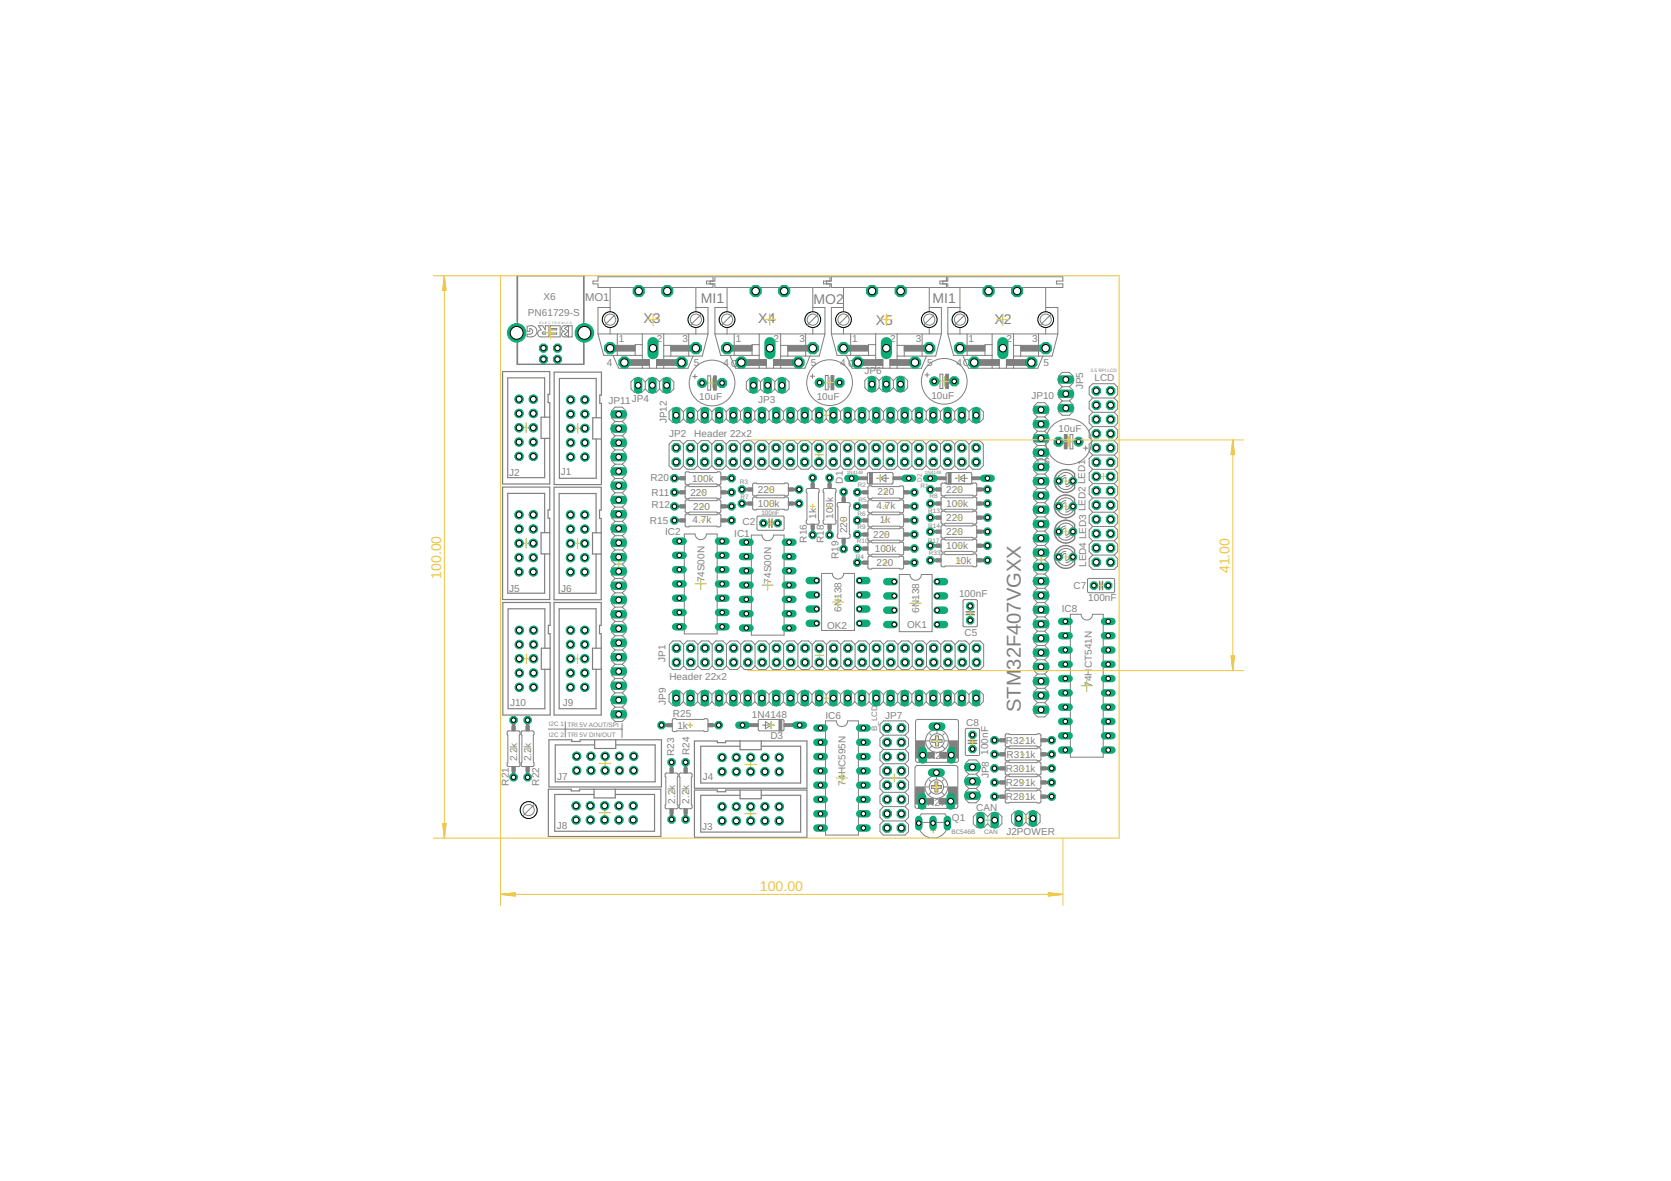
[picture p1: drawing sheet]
<svg xmlns="http://www.w3.org/2000/svg" width="297mm" height="210mm" viewBox="0 0 297 210" stroke-linecap="round" stroke-linejoin="round" font-family="sans-serif">
<defs><g id="words">
<g font-size="3.6" fill="#808080">
<text x="181.5" y="119" transform="rotate(-90 181.5 119)">32F407VGXX</text>
<text x="181.5" y="126.6" transform="rotate(-90 181.5 126.6)">STM</text>
</g>
<g font-size="2.5" fill="#808080">
<text x="124.6" y="53.9">MI1</text>
<text x="144.6" y="54">MO2</text>
<text x="165.8" y="53.9">MI1</text>
<text x="114.4" y="57.4">X3</text>
<text x="134.8" y="57.4">X4</text>
<text x="155.7" y="57.7">X5</text>
<text x="176.8" y="57.5">X</text>
<text x="178.5" y="57.5">2</text>
</g>
<g font-size="2.5" fill="#eec643">
<text x="218.6" y="101.9" transform="rotate(-90 218.6 101.9)">41.00</text>
<text x="78.4" y="102.9" transform="rotate(-90 78.4 102.9)">100.00</text>
<text x="135.1" y="158.4">100.00</text>
</g>
<text font-size="2" fill="#808080" x="104" y="53.5">MO1</text>
<g font-size="1.8" fill="#808080">
<text x="96.6" y="53.3">X6</text>
<text x="93.8" y="56.1">PN61729-S</text>
<text x="107.8" y="65.1">4</text>
<text x="110" y="60.9">1</text>
<text x="116.7" y="60.9">2</text>
<text x="121.3" y="60.9">3</text>
<text x="123.3" y="65.1">5</text>
<text x="128.6" y="65.1">4C4</text>
<text x="130.8" y="60.9">1</text>
<text x="137.5" y="60.9">2</text>
<text x="142.1" y="60.9">3</text>
<text x="144.1" y="65.1">5</text>
<text x="149.3" y="65.1">4 C3</text>
<text x="151.5" y="60.9">1</text>
<text x="158.2" y="60.9">2</text>
<text x="162.8" y="60.9">3</text>
<text x="164.8" y="65.1">5</text>
<text x="170" y="65.1">4C1</text>
<text x="172.2" y="60.9">1</text>
<text x="178.9" y="60.9">2</text>
<text x="183.5" y="60.9">3</text>
<text x="185.5" y="65.1">5</text>
<text x="108.2" y="71.8">JP11JP4</text>
<text x="124.3" y="71.1">10uF</text>
<text x="134.8" y="71.6">JP3</text>
<text x="145.2" y="71">10uF</text>
<text x="153.7" y="66.5">JP6</text>
<text x="165.6" y="70.8">10uF</text>
<text x="183.3" y="71">JP10</text>
<text x="192.6" y="69.2" transform="rotate(-90 192.6 69.2)">JP5</text>
<text x="194.5" y="67.7">LCD</text>
<text x="118.5" y="75.2" transform="rotate(-90 118.5 75.2)">JP12</text>
<text x="118.9" y="77.7">JP2</text>
<text x="123.4" y="77.6">Header 22x2</text>
<text x="188.2" y="76.7">10uF</text>
<text x="184.4" y="82.6">C6</text>
<text x="90.5" y="84.6">J2</text>
<text x="99.7" y="84.5">J1</text>
<text x="115.6" y="85.5">R20</text>
<text x="115.8" y="88.1">R11</text>
<text x="122.7" y="88.1">220</text>
<text x="123" y="85.6">100k</text>
<text x="134.7" y="87.6">220</text>
<text x="149.8" y="86" transform="rotate(-90 149.8 86)">D1</text>
<text x="156" y="88">220</text>
<text x="168.2" y="87.6">220</text>
<text x="115.5" y="93.1">R15</text>
<text x="115.8" y="90.4">R12</text>
<text x="118.2" y="95">IC2</text>
<text x="123.1" y="93">4.7k</text>
<text x="123.2" y="90.6">220</text>
<text x="130.5" y="95.5">IC1</text>
<text x="132" y="93.4">C2</text>
<text x="134.7" y="90.1">100k</text>
<text x="145.1" y="92.3" transform="rotate(-90 145.1 92.3)">1k</text>
<text x="148.1" y="92.3" transform="rotate(-90 148.1 92.3)">100k</text>
<text x="150.6" y="94.8" transform="rotate(-90 150.6 94.8)">220</text>
<text x="155.2" y="95.6">220</text>
<text x="155.8" y="90.5">4.7k</text>
<text x="156.4" y="92.9">1k</text>
<text x="168.2" y="90.1">100k</text>
<text x="168.2" y="92.6">220</text>
<text x="168.2" y="95.1">220</text>
<text x="143.4" y="96.4" transform="rotate(-90 143.4 96.4)">R16</text>
<text x="146.4" y="96.5" transform="rotate(-90 146.4 96.5)">R18</text>
<text x="149" y="99.3" transform="rotate(-90 149 99.3)">R19</text>
<text x="155.5" y="98.1">100k</text>
<text x="155.8" y="100.5">220</text>
<text x="168.2" y="97.6">100k</text>
<text x="169.8" y="100.2">10k</text>
<text x="193.1" y="100.8" transform="rotate(-90 193.1 100.8)">LED4 LED3 LED2 LED1</text>
<text x="90.5" y="105.2">J5</text>
<text x="99.8" y="105.1">J6</text>
<text x="125.2" y="103.5" transform="rotate(-90 125.2 103.5)">74S00N</text>
<text x="137.1" y="103.7" transform="rotate(-90 137.1 103.7)">74S00N</text>
<text x="170.5" y="106.1">100nF</text>
<text x="190.8" y="104.6">C7</text>
<text x="193.4" y="106.9">100nF</text>
<text x="147" y="111.8">OK2</text>
<text x="149.6" y="108.7" transform="rotate(-90 149.6 108.7)">6N138</text>
<text x="161.2" y="111.7">OK1</text>
<text x="163.4" y="108.9" transform="rotate(-90 163.4 108.9)">6N138</text>
<text x="171.5" y="113">C5</text>
<text x="188.7" y="108.8">IC8</text>
<text x="118.3" y="117.7" transform="rotate(-90 118.3 117.7)">JP1</text>
<text x="194.1" y="118.8" transform="rotate(-90 194.1 118.8)">CT541N</text>
<text x="90.7" y="125.5">J10</text>
<text x="100.1" y="125.4">J9</text>
<text x="118.3" y="125.3" transform="rotate(-90 118.3 125.3)">JP9</text>
<text x="119" y="120.9">Header 22x2</text>
<text x="194.1" y="122.1" transform="rotate(-90 194.1 122.1)">74H</text>
<text x="119.6" y="127.4">R25</text>
<text x="120.4" y="129.5">1k</text>
<text x="133.7" y="127.6">1N4148</text>
<text x="136.9" y="131.4">D3</text>
<text x="146.7" y="127.7">IC6</text>
<text x="157.4" y="127.7">JP7</text>
<text x="171.8" y="129.1">C8</text>
<text x="91.9" y="135.3" transform="rotate(-90 91.9 135.3)">2.2k</text>
<text x="94.4" y="135.3" transform="rotate(-90 94.4 135.3)">2.2k</text>
<text x="119.9" y="134.3" transform="rotate(-90 119.9 134.3)">R23</text>
<text x="122.6" y="134.2" transform="rotate(-90 122.6 134.2)">R24</text>
<text x="165" y="134.9">R26</text>
<text x="175.7" y="134.2" transform="rotate(-90 175.7 134.2)">100nF</text>
<text x="178.8" y="137.3">R301k</text>
<text x="178.8" y="132.3">R321k</text>
<text x="178.9" y="134.7">R311k</text>
<text x="90.5" y="139.6" transform="rotate(-90 90.5 139.6)">R21</text>
<text x="95.9" y="139.6" transform="rotate(-90 95.9 139.6)">R22</text>
<text x="99.1" y="138.6">J7</text>
<text x="120" y="142.8" transform="rotate(-90 120 142.8)">2.2k</text>
<text x="122.5" y="142.8" transform="rotate(-90 122.5 142.8)">2.2k</text>
<text x="124.9" y="138.6">J4</text>
<text x="150.3" y="139.6" transform="rotate(-90 150.3 139.6)">74HC595N</text>
<text x="164.8" y="143.2">R27</text>
<text x="175.8" y="138.4" transform="rotate(-90 175.8 138.4)">JP8</text>
<text x="178.8" y="142.3">R281k</text>
<text x="178.8" y="139.8">R291k</text>
<text x="99" y="147.3">J8</text>
<text x="124.8" y="147.5">J3</text>
<text x="169.2" y="145.9">Q1</text>
<text x="173.5" y="144.1">CAN</text>
<text x="178.9" y="148.5">J2POWER</text>
</g>
<text font-size="1.4" fill="#808080" x="155.9" y="129.9" transform="rotate(-90 155.9 129.9)">B_LCD</text>
<g font-size="1.1" fill="#808080">
<text x="131.5" y="86.1">R3</text>
<text x="131.6" y="88.7">R7</text>
<text x="152.5" y="86.6">R2</text>
<text x="152.6" y="89.2">R5</text>
<text x="163.6" y="86.7">R1</text>
<text x="163.9" y="85.7" transform="rotate(-90 163.9 85.7)">D2</text>
<text x="165.2" y="88.6">R8</text>
<text x="135.3" y="91.5">100nF</text>
<text x="152.4" y="91.7">R6</text>
<text x="152.4" y="94.1">R9</text>
<text x="165" y="91.2">R13</text>
<text x="165" y="93.8">R14</text>
<text x="152.1" y="99.4">R4</text>
<text x="152.3" y="96.5">R10</text>
<text x="164.9" y="96.5">R17</text>
<text x="165.1" y="98.7">R33</text>
<text x="97.5" y="129.1">I2C 1 TRI 5V AOUT/SPI</text>
<text x="97.5" y="131">I2C 2 TRI 5V DIN/OUT</text>
<text x="169.1" y="148.1">BC546B</text>
<text x="175" y="148.2">CAN</text>
</g>
<g font-size=".8" fill="#808080">
<text x="193.8" y="66.1">3.5 RPI LCD</text>
<text x="150.5" y="84.2">1N4148</text>
<text x="164.4" y="84.2">1N4148</text>
</g>
<text font-size=".6" fill="#808080" x="95.9" y="57.5">E L E C T R O N I C S</text>
</g></defs>
<g fill="none" stroke="#808080" stroke-width=".18">
<path d="M93.7 59.8l.4 .1a1.04 1.04 0 0 0 1.3-1 1.04 1.04 0 0 0-1.3-1l-.4 .1v.9h.5v-.5a.53 .53 0 0 1 .5 .6 .53 .53 0 0 1-.7 .4h-.3v.4M95.7 57.9h.8l.4 .7v-.7h.7v2h-1.4a.62 .62 0 0 1-.6-.6 .62 .62 0 0 1 .6-.7zM96.4 59.1l.5-.1v.4h-.4zM97.8 57.9h1.8v2h-1.8v-.5h1.2v-.3h-1.2v-.5h1.2v-.2h-1.2zM100 58l1.7-.1v2h-1.4a.5 .5 0 0 1-.5-.5 .5 .5 0 0 1 .5-.5l-.4-.3-.1-.3zM100.3 58.4l.8-.5v2l-.8-.5 .8-.5zM106.3 59.4h19.6M106.3 59.4l1 3.8h6.9M108.5 54.7h-2.2v4.7M108.5 51.1v8.3M109.7 59.4v3.8M114.2 59.4v6"/>
<path d="M118 59.4v6M122.4 59.4v3.9M123.7 54.7h2.2v4.7M125.9 59.4l-1.1 3.9h-6.8M126.2 50v.5M126.7 50v-.8h-20.4v.8h-.9v.5h.9v.6h17.3M126.7 50.5v.6h-3v8.3M127.1 59.4h19.5M127.1 59.4l1 3.8h6.9M129.2 54.7h-2.1v4.7M129.2 51.1v8.3M130.5 59.4v3.8"/>
<path d="M135 59.4v6M138.8 59.4v6M143.2 59.4v3.9M144.5 54.7h2.1v4.7M146.6 59.4l-1 3.9h-6.8M146.9 50v.5M147.5 50v-.8h-20.4v.8h-1.5v.5h1.5v.6h17.3M147.5 50.5v.6h-3v8.3M147.8 59.4h19.5M147.8 59.4l1 3.8h6.9M149.9 54.7h-2.1v4.7M149.9 51.1v8.3"/>
<path d="M151.2 59.4v3.8M155.7 59.4v6M159.5 59.4v6M163.9 59.4v3.9M165.2 54.7h2.1v4.7M167.3 59.4l-1 3.9h-6.8M167.6 50v.5M168.2 50v-.8h-20.4v.8h-1.4v.5h1.4v.6h17.3M168.2 50.5v.6h-3v8.3M168.5 59.4h19.5M168.5 59.4l1 3.8h6.9M170.6 51.1v8.3"/>
<path d="M170.6 54.7h-2.1v4.7M171.9 59.4v3.8M176.4 59.4v6M180.2 59.4v6M184.6 59.4v3.9M185.8 51.1h-17.3v-.6h-1.4v-.5h1.4v-.8h20.4v.8h-1.1v.5h1.1v.6h-3v8.3M185.9 54.7h2.1v4.7M188 59.4l-1 3.9h-6.8M109 63.2l1 2.2h12.3l.9-2.1M109.3 77.4l-.6 .7v1.2l.6 .7M109.3 74.9l-.6-.6v-1.3l.6-.6h1.3l.7 .6v1.3l-.7 .6M109.3 74.9l-.6 .6v1.3l.6 .6"/>
<path d="M109.3 80l-.6 .6v1.3l.6 .6M109.3 80h1.3M109.3 74.9h1.3M109.3 77.4h1.3M110.6 77.4l.7 .7v1.2l-.7 .7M110.6 74.9l.7 .6v1.3l-.7 .6M110.6 80l.7 .6v1.3l-.7 .6M114.2 61.3h-1.3v1.9M114.2 63.9h1.2v1.5M114.7 67.9l-.6-.7h-1.3l-.6 .7v1.2l.6 .7h1.3l.6-.7M114.7 69.1l.6 .7h1.3l.6-.7M114.7 67.9l.6-.7h1.3l.6 .7"/>
<path d="M114.7 67.9v1.2M117.2 67.9l.7-.7h1.2l.7 .7v1.2l-.7 .7h-1.2l-.7-.7M117.2 67.9v1.2M118 61.4h1.3v1.9M118 63.9h-1.3v1.5M121.5 79l-.7-.7h-1.2l-.7 .7v3.8l.7 .6h1.2l.7-.6M121.5 73.2l-.7-.7h-1.2l-.7 .7v1.2l.7 .7h1.2l.7-.7M121.5 79l.6-.7h1.3l.6 .7M121.5 73.2v1.2M121.5 79v3.8M121.5 73.2l.6-.7h1.3l.6 .7M121.5 74.4l.6 .7h1.3l.6-.7"/>
<path d="M123.1 66.9h.8M123.5 66.5v.8M124 79l.6-.7h1.3l.6 .7M124 79v3.8M124 73.2v1.2M124 73.2l.7-.7h1.2l.7 .7M124 74.4l.7 .7h1.2l.7-.7M124.9 68.1h.9M125.8 66.8h.5v2.5h-.5zM126.5 79l.7-.7h1.2l.7 .7M126.5 79v3.8M126.6 73.2v1.2"/>
<path d="M126.6 73.2l.6-.7h1.3l.6 .7M126.6 74.4l.6 .7h1.3l.6-.7M127.2 68.1h1M129.1 79l.6-.7h1.3l.6 .7M129.1 79v3.8M129.1 73.2l.6-.7h1.3l.6 .7M129.1 73.2v1.2M129.1 74.4l.6 .7h1.3l.6-.7M129.8 63.2l1 2.2h12.3l.9-2.1M131.6 79l.6-.7h1.3l.7 .7M131.6 79v3.8M131.6 73.2v1.2"/>
<path d="M131.6 73.2l.7-.7h1.2l.7 .7M131.6 74.4l.7 .7h1.2l.7-.7M134.2 79l.6-.7h1.3l.6 .7M134.2 79v3.8M134.2 73.2v1.2M134.2 73.2l.6-.7h1.3l.6 .7M134.2 74.4l.6 .7h1.3l.6-.7M135 61.3h-1.3v1.9M135 63.9h1.2v1.5M135.2 67.9l-.6-.7h-1.3l-.6 .7v1.2l.6 .7h1.3l.6-.7M135.2 69.1l.6 .7h1.3l.6-.7M135.2 67.9v1.2"/>
<path d="M135.2 67.9l.6-.7h1.3l.6 .7M136.7 79l.6-.7h1.3l.6 .7M136.7 79v3.8M136.7 73.2v1.2M136.7 73.2l.7-.7h1.2l.7 .7M136.7 74.4l.7 .7h1.2l.7-.7M137.7 67.9l.7-.7h1.2l.7 .7v1.2l-.7 .7h-1.2l-.7-.7M137.7 67.9v1.2M138.8 61.4h1.2v1.9M138.8 63.9h-1.3v1.5M139.2 79l.7-.7h1.2l.7 .7M139.2 79v3.8"/>
<path d="M139.3 73.2v1.2M139.3 73.2l.6-.7h1.3l.6 .7M139.3 74.4l.6 .7h1.3l.6-.7M141.8 79l.6-.7h1.3l.6 .7M141.8 79v3.8M141.8 74.4l.6 .7h1.3l.6-.7M141.8 73.2v1.2M141.8 73.2l.6-.7h1.3l.6 .7M144 66.9h.8M144.3 79l.6-.7h1.3l.7 .7M144.3 79v3.8M144.3 74.4l.7 .7h1.2l.7-.7"/>
<path d="M144.3 73.2v1.2M144.3 73.2l.7-.7h1.2l.7 .7M144.4 66.5v.7M145.8 68h.9M146.7 66.7h.5v2.6h-.5zM146.9 79l.6-.7h1.3l.6 .7M146.9 79v3.8M146.9 73.2v1.2M146.9 74.4l.6 .7h1.3l.6-.7M146.9 73.2l.6-.7h1.3l.6 .7M148.1 68h1M149.4 79l.6-.7h1.3l.6 .7"/>
<path d="M149.4 79v3.8M149.4 73.2v1.2M149.4 73.2l.7-.7h1.2l.7 .7M149.4 74.4l.7 .7h1.2l.7-.7M150.5 63.2l1 2.2h12.3l.9-2.1M151.9 79l.7-.7h1.2l.7 .7M151.9 79v3.8M152 73.2v1.2M152 73.2l.6-.7h1.3l.6 .7M152 74.4l.6 .7h1.3l.6-.7M154.5 79l.6-.7h1.3l.6 .7M154.5 79v3.8"/>
<path d="M154.5 73.2v1.2M154.5 73.2l.6-.7h1.3l.6 .7M154.5 74.4l.6 .7h1.3l.6-.7M155.7 61.3h-1.3v1.9M155.7 63.9h1.2v1.5M156.3 67.6l-.7-.6h-1.2l-.7 .6v1.3l.7 .7h1.2l.7-.7M156.3 67.6l.6-.6h1.3l.6 .6M156.3 67.6v1.3M156.3 68.9l.6 .7h1.3l.6-.7M157 79l.6-.7h1.3l.7 .7M157 79v3.8M157 73.2v1.2"/>
<path d="M157 73.2l.7-.7h1.2l.7 .7M157 74.4l.7 .7h1.2l.7-.7M158.8 67.6l.6-.6h1.3l.7 .6v1.3l-.7 .7h-1.3l-.6-.7M158.8 67.6v1.3M159.5 61.4h1.2v1.9M159.5 63.9h-1.3v1.5M159.6 79l.6-.7h1.3l.6 .7M159.6 79v3.8M159.6 73.2v1.2M159.6 73.2l.6-.7h1.3l.6 .7M159.6 74.4l.6 .7h1.3l.6-.7M162.1 79l.6-.7h1.3l.6 .7"/>
<path d="M162.1 73.2v1.2M162.1 79v3.8M162.1 73.2l.6-.7h1.3l.6 .7M162.1 74.4l.6 .7h1.3l.6-.7M164.4 66.6h.8M164.6 79l.7-.7h1.2l.7 .7M164.6 73.2v1.2M164.6 79v3.8M164.6 73.2l.7-.7h1.2l.7 .7M164.6 74.4l.7 .7h1.2l.7-.7M164.8 66.3v.7M166.2 67.8h.9"/>
<path d="M167.1 66.5h.5v2.5h-.5zM167.2 79l.6-.7h1.3l.6 .7M167.2 73.2v1.2M167.2 79v3.8M167.2 73.2l.6-.7h1.3l.6 .7M167.2 74.4l.6 .7h1.3l.6-.7M168.5 67.8h1M169.7 79l.6-.7h1.3l.7 .7M169.7 73.2v1.2M169.7 79v3.8M169.7 73.2l.6-.7h1.3l.7 .7M169.7 74.4l.6 .7h1.3l.7-.7"/>
<path d="M171.2 63.2l1 2.2h12.3l.9-2.1M172.3 79l.6-.7h1.3l.6 .7v3.8l-.6 .6h-1.3l-.6-.6M172.3 73.2v1.2M172.3 79v3.8M172.3 73.2l.6-.7h1.3l.6 .7v1.2l-.6 .7h-1.3l-.6-.7M176.4 61.3h-1.3v1.9M176.4 63.9h1.2v1.5M180.2 61.4h1.2v1.9M180.2 63.9h-1.3v1.5M184.4 74.1l-.6 .6v1.3l.6 .6M184.4 76.6l-.6 .7v1.2l.6 .7M184.4 74.1l-.6-.6v-1.3l.6-.6h1.3l.6 .6v1.3l-.6 .6"/>
<path d="M184.4 79.2l-.6 .6v1.3l.6 .6M184.4 79.2h1.3M184.4 74.1h1.3M184.4 76.6h1.3M185.7 74.1l.6 .6v1.3l-.6 .6M185.7 76.6l.6 .7v1.2l-.6 .7M185.7 79.2l.6 .6v1.3l-.6 .6M188.3 78.5h1M188.8 68.7l-.6-.6v-1.3l.6-.6h1.3l.6 .6v1.3l-.6 .6M188.8 68.7l-.6 .7v1.2l.6 .7M188.8 71.3l-.6 .6v1.3l.6 .6h1.3l.6-.6v-1.3l-.6-.6M188.8 68.7h1.3"/>
<path d="M188.8 71.3h1.3M190.1 68.7l.6 .7v1.2l-.6 .7M190.2 77.2h.5v2.6h-.5zM190.7 78.5h.9M192.6 79.7h.8M193 79.3v.7M194.2 70.7l-.6-.6v-1.3l.6-.6h3.9l.6 .6v1.3l-.6 .6M194.2 70.7l-.6 .7v1.2l.6 .7M194.2 73.3l-.6 .6v1.3l.6 .6M194.2 75.8l-.6 .7v1.2l.6 .6M194.2 78.3l-.6 .7v1.2l.6 .7M194.2 70.7h3.9"/>
<path d="M194.2 73.3h3.9M194.2 75.8h3.9M194.2 78.3h3.9M198.1 70.7l.6 .7v1.2l-.6 .7M198.1 73.3l.6 .6v1.3l-.6 .6M198.1 75.8l.6 .7v1.2l-.6 .6M198.1 78.3l.6 .7v1.2l-.6 .7M109.3 82.5l-.6 .6v1.3l.6 .6M109.3 85l-.6 .7v1.3l.6 .6M109.3 87.6l-.6 .6v1.3l.6 .6M109.3 90.1l-.6 .7v1.2l.6 .7M109.3 92.7l-.6 .6v1.3l.6 .6"/>
<path d="M109.3 95.2l-.6 .6v1.3l.6 .6M109.3 97.7l-.6 .7v1.3l.6 .6M109.3 97.7h1.3M109.3 95.2h1.3M109.3 90.1h1.3M109.3 92.7h1.3M109.3 87.6h1.3M109.3 82.5h1.3M109.3 85h1.3M110.6 82.5l.7 .6v1.3l-.7 .6M110.6 85l.7 .7v1.3l-.7 .6M110.6 87.6l.7 .6v1.3l-.7 .6"/>
<path d="M110.6 90.1l.7 .7v1.2l-.7 .7M110.6 92.7l.7 .6v1.3l-.7 .6M110.6 95.2l.7 .6v1.3l-.7 .6M110.6 97.7l.7 .7v1.3l-.7 .6M121.5 82.8l.6 .6h1.3l.6-.6M121.6 94.9h1.9a1.02 1.02 0 0 0 1.1 1 1.02 1.02 0 0 0 1-1h1.9v17.8h-5.9zM121.9 86.4l5.5 .1 .1-.1h.5l.1 .2v1.9l-.2 .1h-.4l-.1-.1h-4.8l-.2 .1h-.4l-.2-.2zM121.9 88.9l5.5 .1 .1-.1h.5l.1 .2v1.9l-.2 .1h-.4l-.1-.1h-4.8l-.2 .1h-.4l-.2-.2zM121.9 91.4l5.5 .1 .1-.1h.5l.1 .2v1.9l-.2 .1h-.4l-.1-.1h-4.8l-.2 .1h-.4l-.2-.2zM121.9 83.9l5.5 .1 .1-.1h.5l.1 .2v1.9l-.2 .1h-.4l-.1-.1h-4.8l-.2 .1h-.4l-.2-.2zM124 82.8l.6 .6h1.3l.6-.6M126.5 82.8l.7 .6h1.2l.7-.6"/>
<path d="M129.1 82.8l.6 .6h1.3l.6-.6M131.6 82.8l.6 .6h1.3l.7-.6M133.6 95.1h1.8a1.02 1.02 0 0 0 1.1 1 1.02 1.02 0 0 0 1-1h1.9v17.8h-5.8zM133.8 86l.2-.1h.4l.2 .1h4.8l.1-.1h.5l.1 .2v1.9l-.2 .1h-.4l-.1-.1h-4.8l-.2 .1h-.4l-.2-.2zM133.8 88.5l.2-.2h.4l.2 .2h4.8l.1-.2 .5 .1 .1 .2v1.9l-.2 .1h-.4l-.1-.1h-4.8l-.2 .1h-.4l-.2-.2zM134.2 82.8l.6 .6h1.3l.6-.6M134.6 91.8l4.6-.1 .2 .3v2.1l-.3 .2-4.4-.1-.1-.2zM136.2 93h.5M136.7 82.8l.6 .6h1.3l.6-.6M137.2 93h.5M139.2 82.8l.7 .6h1.2l.7-.6M141.8 82.8l.6 .6h1.3l.6-.6"/>
<path d="M143.4 86.9l2-.1 .2 .2v.5l-.1 .1v4.8l.1 .1v.4l-.1 .3h-1.9l-.3-.2v-.5l.1-.1v-4.8l-.1-.1zM144.3 82.8l.6 .6h1.3l.7-.6M146.4 86.9l2-.1 .2 .2v.5l-.1 .1v4.8l.1 .1v.4l-.1 .3h-1.9l-.3-.2v-.5l.2-.1v-4.8l-.2-.1zM146.9 82.8l.6 .6h1.3l.6-.6M148.9 89.4l2-.1 .2 .2v.5l-.1 .1v4.8l.1 .1v.4l-.1 .3h-1.9l-.3-.2v-.5l.1-.1v-4.8l-.1-.1zM149.4 82.8l.6 .6h1.3l.6-.6M151.9 82.8l.7 .6h1.2l.7-.6M154.3 84.1l4.3-.1 .1 .2v1.7l-.2 .1h-4.2l-.1-.2zM154.4 86.4l5.5 .1 .1-.1h.5l.1 .2v1.9l-.2 .1h-.4l-.1-.1h-4.9l-.1 .1h-.4l-.2-.2zM154.4 98.9l5.5 .1 .1-.2 .5 .1 .1 .2v1.9l-.2 .1h-.4l-.1-.1h-4.9l-.1 .1h-.4l-.2-.2zM154.4 88.9l5.5 .1 .1-.1h.5l.1 .2v1.9l-.2 .1h-.4l-.1-.1h-4.9l-.1 .1h-.4l-.2-.2zM154.4 91.4l5.5 .1 .1-.1h.5l.1 .2v1.9l-.2 .1h-.4l-.1-.1h-4.9l-.1 .1h-.4l-.2-.2z"/>
<path d="M154.4 93.9l5.5 .1 .1-.1h.5l.1 .2v1.9l-.2 .1h-.4l-.1-.1h-4.9l-.1 .1h-.4l-.2-.2zM154.4 96.4l5.5 .1 .1-.1h.5l.1 .2v1.9l-.2 .1h-.4l-.1-.1h-4.9l-.1 .1h-.4l-.2-.2zM154.5 82.8l.6 .6h1.3l.6-.6M155.8 85h2.2M156.5 85l1-.6v1.2zM156.5 84.4v1.2M157 82.8l.6 .6h1.3l.7-.6M159.6 82.8l.6 .6h1.3l.6-.6M162.1 82.8l.6 .6h1.3l.6-.6M164.6 82.8l.7 .6h1.2l.7-.6M167.2 82.8l.6 .6h1.3l.6-.6M167.4 98.5l.5-.1 .1 .2h4.9l.1-.2 .5 .1 .1 .2v1.9l-.2 .1h-.4l-.1-.1h-4.9l-.1 .1h-.5l-.1-.2z"/>
<path d="M167.4 85.9h.5l.1 .1h4.9l.1-.1h.5l.1 .2v1.9l-.2 .1h-.4l-.1-.1h-4.9l-.1 .1h-.5l-.1-.2zM167.4 88.4l.5-.1 .1 .2h4.9l.1-.2 .5 .1 .1 .2v1.9l-.2 .1h-.4l-.1-.1h-4.9l-.1 .1h-.5l-.1-.2zM167.4 90.9l.5-.1 .1 .2h4.9l.1-.2 .5 .1 .1 .2v1.9l-.2 .1h-.4l-.1-.1h-4.9l-.1 .1h-.5l-.1-.2zM167.4 93.4l.5-.1 .1 .2h4.9l.1-.2 .5 .1 .1 .2v1.9l-.2 .1h-.4l-.1-.1h-4.9l-.1 .1h-.5l-.1-.2zM167.4 95.9l.5-.1 .1 .2h4.9l.1-.2 .5 .1 .1 .2v1.9l-.2 .1h-.4l-.1-.1h-4.9l-.1 .1h-.5l-.1-.2zM168.3 84.1l4.3-.1 .1 .2v1.7l-.2 .1h-4.2l-.1-.2zM169.7 82.8l.6 .6h1.3l.7-.6M169.8 85h2.2M170.5 85l1-.6v1.2zM170.5 84.4v1.2M184.4 99.5l-.6 .6v1.3l.6 .6M184.4 96.9l-.6 .7v1.2l.6 .7"/>
<path d="M184.4 89.3h1.3M184.4 81.7l-.6 .7v1.2l.6 .7M184.4 84.3l-.6 .6v1.3l.6 .6M184.4 86.8l-.6 .6v1.3l.6 .6M184.4 89.3l-.6 .7v1.2l.6 .7M184.4 91.9l-.6 .6v1.3l.6 .6M184.4 94.4l-.6 .6v1.3l.6 .6M184.4 96.9h1.3M184.4 99.5h1.3M184.4 94.4h1.3M184.4 91.9h1.3M184.4 86.8h1.3"/>
<path d="M184.4 81.7h1.3M184.4 84.3h1.3M185.7 99.5l.6 .6v1.3l-.6 .6M185.7 96.9l.6 .7v1.2l-.6 .7M185.7 94.4l.6 .6v1.3l-.6 .6M185.7 81.7l.6 .7v1.2l-.6 .7M185.7 84.3l.6 .6v1.3l-.6 .6M185.7 86.8l.6 .6v1.3l-.6 .6M185.7 89.3l.6 .7v1.2l-.6 .7M185.7 91.9l.6 .6v1.3l-.6 .6M188.2 84.6a1.52 1.52 0 0 1 2.5 0M188.2 89.1a1.54 1.54 0 0 1 2.5 0"/>
<path d="M188.2 93.6a1.52 1.52 0 0 1 2.5 0M188.2 98.1a1.52 1.52 0 0 1 2.5 0M188.3 86.4a1.52 1.52 0 0 0 2.4 0M188.3 90.9a1.52 1.52 0 0 0 2.4 0M188.3 95.4a1.52 1.52 0 0 0 2.4 0M188.3 99.9a1.52 1.52 0 0 0 2.4 0M188.3 84.5l-.4 1 .1 .5 .3 .5M188.3 89a1.53 1.53 0 0 0 0 2M188.3 93.5l-.4 1 .1 .5 .3 .5M188.3 98a1.56 1.56 0 0 0 0 2M189.5 84.9l-.4 .1-.3 .5M189.5 84.5h-.3a1 1 0 0 0-.8 1"/>
<path d="M189.5 89.4l-.4 .1-.3 .5M189.5 89a1.01 1.01 0 0 0-1.1 1M189.5 93.9l-.4 .1-.3 .5M189.5 93.5h-.3a1 1 0 0 0-.8 1M189.5 98.4l-.4 .1-.3 .5M189.5 98a1.01 1.01 0 0 0-1.1 1M190.1 85.5l-.1 .4-.5 .2M190.1 90l-.1 .4-.5 .2M190.1 94.5l-.1 .4-.5 .2M190.1 99l-.1 .4-.5 .2M190.5 85.5l-.1 .3a1 1 0 0 1-.9 .7M190.5 90l-.1 .3a.98 .98 0 0 1-.9 .7"/>
<path d="M190.5 94.5l-.1 .3a1 1 0 0 1-.9 .7M190.5 99l-.1 .3a.98 .98 0 0 1-.9 .7M190.6 84.5l.3 .5a1.45 1.45 0 0 1-.3 1.5M190.6 89l.3 .5a1.45 1.45 0 0 1-.3 1.5M190.6 93.5l.3 .5a1.45 1.45 0 0 1-.3 1.5M190.6 98l.3 .5a1.45 1.45 0 0 1-.3 1.5M194.2 83.4h3.9M194.2 80.9l-.6 .6v1.3l.6 .6M194.2 83.4l-.6 .7v1.2l.6 .7M194.2 86l-.6 .6v1.3l.6 .6M194.2 88.5l-.6 .6v1.3l.6 .6M194.2 91l-.6 .7v1.2l.6 .7"/>
<path d="M194.2 93.6l-.6 .6v1.3l.6 .6M194.2 96.1l-.6 .7v1.2l.6 .7M194.2 98.7l-.6 .6v1.3l.6 .6h3.9l.6-.6v-1.3l-.6-.6M194.2 80.9h3.9M194.2 86h3.9M194.2 88.5h3.9M194.2 91h3.9M194.2 93.6h3.9M194.2 96.1h3.9M194.2 98.7h3.9M198.1 80.9l.6 .6v1.3l-.6 .6M198.1 83.4l.6 .7v1.2l-.6 .7"/>
<path d="M198.1 86l.6 .6v1.3l-.6 .6M198.1 88.5l.6 .6v1.3l-.6 .6M198.1 91l.6 .7v1.2l-.6 .7M198.1 93.6l.6 .6v1.3l-.6 .6M198.1 96.1l.6 .7v1.2l-.6 .7M109.3 105.4h1.3M109.3 118.1l-.6 .6v1.3l.6 .6M109.3 118.1h1.3M109.3 115.5l-.6 .7v1.2l.6 .7M109.3 100.3l-.6 .6v1.3l.6 .6M109.3 102.8l-.6 .7v1.2l.6 .7M109.3 105.4l-.6 .6v1.3l.6 .6"/>
<path d="M109.3 107.9l-.6 .6v1.3l.6 .6M109.3 110.4l-.6 .7v1.3l.6 .6M109.3 113l-.6 .6v1.3l.6 .6M109.3 113h1.3M109.3 115.5h1.3M109.3 110.4h1.3M109.3 107.9h1.3M109.3 102.8h1.3M109.3 100.3h1.3M110.6 100.3l.7 .6v1.3l-.7 .6M110.6 102.8l.7 .7v1.2l-.7 .7M110.6 105.4l.7 .6v1.3l-.7 .6"/>
<path d="M110.6 107.9l.7 .6v1.3l-.7 .6M110.6 110.4l.7 .7v1.3l-.7 .6M110.6 113l.7 .6v1.3l-.7 .6M110.6 115.5l.7 .7v1.2l-.7 .7M110.6 118.1l.7 .6v1.3l-.7 .6M121.5 114.6l-.6-.7h-1.3l-.6 .7v3.8l.6 .6h1.3l.6-.6M121.5 118.4l.7 .6h1.2l.7-.6M121.5 114.6l.7-.7h1.2l.7 .7M121.5 114.6v3.8M124.1 118.4l.6 .6h1.3l.6-.6M124.1 114.6l.6-.7h1.3l.6 .7M124.1 114.6v3.8"/>
<path d="M126.6 118.4l.6 .6h1.3l.6-.6M126.6 114.6l.6-.7h1.3l.6 .7M126.6 114.6v3.8M129.1 118.4l.7 .6h1.2l.7-.6M129.1 114.6l.7-.7h1.2l.7 .7M129.1 114.6v3.8M131.7 118.4l.6 .6h1.3l.6-.6M131.7 114.6l.6-.7h1.3l.6 .7M131.7 114.6v3.8M134.2 118.4l.7 .6h1.2l.7-.6M134.2 114.6l.7-.7h1.2l.7 .7M134.2 114.6v3.8"/>
<path d="M136.8 118.4l.6 .6h1.3l.6-.6M136.8 114.6l.6-.7h1.3l.6 .7M136.8 114.6v3.8M139.3 118.4l.6 .6h1.3l.6-.6M139.3 114.6l.6-.7h1.3l.6 .7M139.3 114.6v3.8M141.8 118.4l.7 .6h1.2l.7-.6M141.8 114.6l.7-.7h1.2l.7 .7M141.8 114.6v3.8M144.4 118.4l.6 .6h1.3l.6-.6M144.4 114.6l.6-.7h1.3l.6 .7M144.4 114.6v3.8"/>
<path d="M146 101.9h2a1.02 1.02 0 0 0 1 1 1.02 1.02 0 0 0 1-1h1.9v10.2h-5.9zM146.9 118.4l.7 .6h1.2l.7-.6M146.9 114.6l.7-.7h1.2l.7 .7M146.9 114.6v3.8M149.5 118.4l.6 .6h1.3l.6-.6M149.5 114.6l.6-.7h1.3l.6 .7M149.5 114.6v3.8M152 118.4l.6 .6h1.3l.6-.6M152 114.6l.6-.7h1.3l.6 .7M152 114.6v3.8M154.5 118.4l.7 .6h1.2l.7-.6M154.5 114.6l.7-.7h1.2l.7 .7"/>
<path d="M154.5 114.6v3.8M157.1 118.4l.6 .6h1.3l.6-.6M157.1 114.6l.6-.7h1.3l.6 .7M157.1 114.6v3.8M159.6 118.4l.7 .6h1.2l.7-.6M159.6 114.6l.7-.7h1.2l.7 .7M159.6 114.6v3.8M159.9 102.1h1.9a1.02 1.02 0 0 0 1 1 1.02 1.02 0 0 0 1-1h1.9v10.2h-5.8zM162.2 118.4l.6 .6h1.3l.6-.6M162.2 114.6l.6-.7h1.3l.6 .7M162.2 114.6v3.8M164.7 118.4l.6 .6h1.3l.6-.6"/>
<path d="M164.7 114.6l.6-.7h1.3l.6 .7M164.7 114.6v3.8M167.2 118.4l.7 .6h1.2l.7-.6M167.2 114.6l.7-.7h1.2l.7 .7M167.2 114.6v3.8M169.8 118.4l.6 .6h1.3l.6-.6M169.8 114.6l.6-.7h1.3l.6 .7M169.8 114.6v3.8M171.3 106.7l2.2-.1 .2 .1v4.4l-.1 .3h-2.2l-.2-.1zM172.3 114.6l.7-.7h1.2l.7 .7v3.8l-.7 .6h-1.2l-.7-.6M172.3 114.6v3.8M172.5 108.2v.5"/>
<path d="M172.5 109.2v.5M184.4 119.8l-.6 .6v1.3l.6 .6M184.4 117.3l-.6 .6v1.3l.6 .6M184.4 114.7l-.6 .7v1.2l.6 .7M184.4 112.2l-.6 .6v1.3l.6 .6M184.4 109.6l-.6 .7v1.2l.6 .7M184.4 107.1l-.6 .6v1.3l.6 .6M184.4 119.8h1.3M184.4 117.3h1.3M184.4 102l-.6 .7v1.2l.6 .7M184.4 104.6l-.6 .6v1.3l.6 .6M184.4 112.2h1.3"/>
<path d="M184.4 114.7h1.3M184.4 109.6h1.3M184.4 104.6h1.3M184.4 107.1h1.3M184.4 102h1.3M185.7 114.7l.6 .7v1.2l-.6 .7M185.7 112.2l.6 .6v1.3l-.6 .6M185.7 109.6l.6 .7v1.2l-.6 .7M185.7 107.1l.6 .6v1.3l-.6 .6M185.7 104.6l.6 .6v1.3l-.6 .6M185.7 102l.6 .7v1.2l-.6 .7M185.7 117.3l.6 .6v1.3l-.6 .6"/>
<path d="M185.7 119.8l.6 .6v1.3l-.6 .6M190.3 109.2h1.9a1.02 1.02 0 0 0 1 1 1.02 1.02 0 0 0 1-1h1.9v25.4h-5.8zM193.4 102.9l4.6-.1 .1 .3v2.1l-.2 .1h-4.4l-.2-.2zM195 104.1h.5M196 104.1h.5M90.2 130l2-.1 .2 .2v.4l-.1 .2v4.8l.1 .1v.4l-.1 .2h-1.9l-.2-.1-.1-.5 .2-.1zM92.7 130l2-.1 .2 .2v.4l-.1 .2v4.8l.1 .1v.4l-.1 .2h-1.9l-.2-.1-.1-.5 .2-.1zM97.5 129.6h13.1M100.5 128.3v2.7M109.3 125.7l-.6 .6v1.3l.6 .6h1.3l.7-.6v-1.3l-.7-.6M109.3 120.6h1.3M109.3 120.6l-.6 .6v1.3l.6 .6"/>
<path d="M109.3 123.1l-.6 .7v1.3l.6 .6M109.3 125.7h1.3M109.3 123.1h1.3M110.6 128.6v2.5M110.6 120.6l.7 .6v1.3l-.7 .6M110.6 123.1l.7 .7v1.3l-.7 .6M118.3 137.5l2-.1 .2 .2v.4l-.1 .2v4.8l.1 .1v.4l-.1 .2h-1.9l-.2-.1-.1-.5 .2-.1zM119.6 127.8l5.5 .1 .1-.2 .5 .1 .2 .2-.1 1.9-.2 .1h-.4l-.1-.1h-4.8l-.2 .1h-.4l-.2-.2zM120.8 137.5l2-.1 .2 .2v.4l-.1 .2v4.8l.1 .1v.4l-.1 .2h-1.9l-.2-.1-.1-.5 .2-.1zM121.5 123.4l.6-.6h1.3l.6 .6M121.5 123.4l-.7-.6h-1.2l-.7 .6v1.3l.7 .6h1.2l.7-.6M121.5 124.7l.6 .6h1.3l.6-.6"/>
<path d="M121.5 123.4v1.3M124 123.4l.7-.6h1.2l.7 .6M124 124.7l.7 .6h1.2l.7-.6M124 123.4v1.3M126.6 123.4l.6-.6h1.3l.6 .6M126.6 124.7l.6 .6h1.3l.6-.6M126.6 123.4v1.3M129.1 123.4l.6-.6h1.3l.6 .6M129.1 124.7l.6 .6h1.3l.6-.6M129.1 123.4v1.3M131.6 123.4l.7-.6h1.2l.7 .6M131.6 123.4v1.3"/>
<path d="M131.6 124.7l.7 .6h1.2l.7-.6M134.2 124.7l.6 .6h1.3l.6-.6M134.2 123.4v1.3M134.2 123.4l.6-.6h1.3l.6 .6M134.9 127.9h4.3l.2 .2-.1 1.6-.2 .2h-4.2l-.1-.3zM135.6 128.9h2.1M136.1 128.2l1 .7-1 .6zM136.7 123.4l.7-.6h1.2l.7 .6M136.7 123.4v1.3M136.7 124.7l.7 .6h1.2l.7-.6M137.1 128.2v1.3M139.3 124.7l.6 .6h1.3l.6-.6"/>
<path d="M139.3 123.4v1.3M139.3 123.4l.6-.6h1.3l.6 .6M141.8 123.4l.6-.6h1.3l.6 .6M141.8 124.7l.6 .6h1.3l.6-.6M141.8 123.4v1.3M144.3 123.4l.7-.6h1.2l.7 .6M144.3 124.7l.7 .6h1.2l.7-.6M144.3 123.4v1.3M146.7 128.1h2a1.02 1.02 0 0 0 1 1 1.02 1.02 0 0 0 1-1h1.9v20.3h-5.9zM146.9 123.4v1.3M146.9 123.4l.6-.6h1.3l.6 .6M146.9 124.7l.6 .6h1.3l.6-.6"/>
<path d="M149.4 123.4l.7-.6h1.2l.7 .6M149.4 123.4v1.3M149.4 124.7l.7 .6h1.2l.7-.6M152 124.7l.6 .6h1.3l.6-.6M152 123.4v1.3M152 123.4l.6-.6h1.3l.6 .6M154.5 123.4l.6-.6h1.3l.6 .6M154.5 123.4v1.3M154.5 124.7l.6 .6h1.3l.6-.6M157 123.4l.7-.6h1.2l.7 .6M157 124.7l.7 .6h1.2l.7-.6M157 123.4v1.3"/>
<path d="M157.1 130.7l-.7-.7v-1.2l.7-.7h3.8l.6 .7v1.2l-.6 .7M157.1 130.7l-.7 .6v1.3l.7 .6M157.1 133.2l-.7 .6v1.3l.7 .6M157.1 135.7l-.7 .7v1.2l.7 .7M157.1 138.3l-.7 .6v1.3l.7 .6M157.1 138.3h3.8M157.1 135.7h3.8M157.1 133.2h3.8M157.1 130.7h3.8M159.6 123.4l.6-.6h1.3l.6 .6M159.6 124.7l.6 .6h1.3l.6-.6M159.6 123.4v1.3"/>
<path d="M160.9 138.3l.6 .6v1.3l-.6 .6M160.9 135.7l.6 .7v1.2l-.6 .7M160.9 133.2l.6 .6v1.3l-.6 .6M160.9 130.7l.6 .6v1.3l-.6 .6M162.1 123.4v1.3M162.1 123.4l.6-.6h1.3l.6 .6M162.1 124.7l.6 .6h1.3l.6-.6M162.8 136.2l.2-.1h6.9l.3 .1 .1 .2v6.9l-.1 .3-.3 .1h-6.9l-.2-.1-.2-.3v-6.9zM162.9 128l.2-.1h6.9l.3 .1 .1 .2v6.9l-.1 .3-.3 .1h-6.9l-.2-.1-.1-.3v-6.9zM164.5 139.9h.6M164.6 123.4v1.3M164.6 123.4l.7-.6h1.2l.7 .6"/>
<path d="M164.6 124.7l.7 .6h1.2l.7-.6M164.7 131.7h.5M165.2 138.6l.2 .3M165.3 130.4l.2 .3M165.6 139.6h.6v-.6h.5v.6h.6v.5h-.6v.7h-.5v-.7h-.6zM165.7 131.4h.6v-.6h.5v.6h.6v.5h-.6v.7h-.5v-.7h-.6zM165.7 132.6l-.5 .5M166.5 138v.5M166.6 129.8v.5M167.2 123.4v1.3M167.2 123.4l.6-.6h1.3l.6 .6M167.2 124.7l.6 .6h1.3l.6-.6"/>
<path d="M167.4 132.6l.6 .5M167.7 138.6l-.2 .3M167.8 130.4l-.2 .3M167.9 139.9h.5M168 131.7h.5M169.7 123.4v1.3M169.7 123.4l.6-.6h1.3l.7 .6M169.7 124.7l.6 .6h1.3l.7-.6M171.7 129.5h2.2l.2 .1v4.4l-.1 .3h-2.1l-.3-.2zM172.2 137.6l-.6-.6v-1.3l.6-.6h1.3l.6 .6v1.3l-.6 .6M172.2 137.6l-.6 .6v1.3l.6 .6M172.2 137.6h1.3"/>
<path d="M172.3 123.4v1.3M172.3 123.4l.6-.6h1.3l.6 .6v1.3l-.6 .6h-1.3l-.6-.6M172.9 131.1v.5M172.9 132.1v.5M173.5 137.6l.6 .6v1.3l-.6 .6M178.8 138l.5-.1 .2 .1h4.8l.1-.1h.5l.1 .3v1.9l-.1 .1h-.5l-.1-.1h-4.8l-.2 .1h-.5l-.1-.2zM178.8 135.5l.5-.1 .2 .2h4.8l.1-.2h.5l.1 .3v1.9l-.2 .1h-.4l-.1-.1h-4.8l-.2 .1h-.5l-.1-.2zM178.8 133l.5-.1 .2 .2h4.8l.1-.2h.5l.1 .3v1.9l-.2 .1h-.4l-.1-.1h-4.8l-.2 .1h-.5l-.1-.2zM178.8 130.5l.5-.1 .2 .2h4.8l.1-.2 .5 .1 .1 .2v1.9l-.2 .1h-.4l-.1-.1h-4.8l-.2 .1h-.5l-.1-.2zM184.4 122.3l-.6 .7v1.2l.6 .7M184.4 124.9l-.6 .6v1.3l.6 .6h1.3l.6-.6v-1.3l-.6-.6M184.4 124.9h1.3"/>
<path d="M184.4 122.3h1.3M185.7 122.3l.6 .7v1.2l-.6 .7M157.1 145.9l-.7 .6v1.3l.7 .6h3.8l.6-.6v-1.3l-.6-.6M157.1 140.8l-.7 .7v1.2l.7 .7M157.1 143.4l-.7 .6v1.3l.7 .6M157.1 145.9h3.8M157.1 143.4h3.8M157.1 140.8h3.8M160.9 143.4l.6 .6v1.3l-.6 .6M160.9 140.8l.6 .7v1.2l-.6 .7M163.2 146.2a2.67 2.67 0 0 0 2.7 2.8 2.67 2.67 0 0 0 2.6-2.8M163.2 146.2h5.3"/>
<path d="M163.4 145.2l.4-.5h4.2l.4 .8 .1 .7M163.4 145.2l-.2 1M165.6 140.8l-.5 .5M167.3 140.8l.6 .5M172.2 140.1l-.6 .7v1.2l.6 .7h1.3l.6-.7v-1.2l-.6-.7M172.2 140.1h1.3M175.6 145.1l-.7-.6h-1.2l-.7 .6v1.3l.7 .6h1.2l.7-.6M175.6 145.1l.6-.6h1.3l.6 .6v1.3l-.6 .6h-1.3l-.6-.6M175.6 145.1v1.3M178.8 140.5l5.5 .1 .1-.2h.5l.1 .3v1.9l-.2 .1h-.4l-.1-.1h-4.8l-.2 .1h-.5l-.1-.2zM182.4 144.8l-.7-.6h-1.3l-.6 .6v1.3l.6 .6h1.3l.7-.6M182.4 144.8l.6-.6h1.3l.6 .6v1.3l-.6 .6h-1.3l-.6-.6"/>
<path d="M182.4 144.8v1.3"/>
<circle cx="126.6" cy="68.1" r="4.1"/>
<circle cx="147.5" cy="68" r="4.1"/>
<circle cx="167.9" cy="67.8" r="4.1"/>
<circle cx="189.9" cy="78.5" r="4.1"/>
<circle cx="166.5" cy="139.9" r="2.03"/>
<circle cx="166.5" cy="139.9" r="1.27"/>
<circle cx="166.6" cy="131.7" r="2.03"/>
<circle cx="166.6" cy="131.7" r="1.27"/>
</g>
<g fill="none" stroke="#808080" stroke-width=".21">
<path d="M89.3 66h8.4v4.1h-.3v1.5h.3v14.4h-8.4zM96.8 74.1v-6.9h-6.5v17.7h6.5v-7M97.7 74.1h-1.5v3.8h1.5M98.5 66.1h8.4v4.1h-.3v1.5h.3v14.4h-8.4zM106 74.3v-7h-6.6v17.7h6.6v-7M106.9 74.3h-1.5v3.7h1.5M89.3 86.6h8.4v4h-.3v1.5h.3v14.5h-8.4zM96.8 94.7v-7h-6.5v17.7h6.5v-7M97.7 94.7h-1.5v3.7h1.5M98.5 86.6h8.4v4.1h-.3v1.4h.3v14.5h-8.4zM106 94.7v-7h-6.6v17.8h6.6v-7M106.9 94.7h-1.6v3.8h1.6"/>
<path d="M89.4 107.1h8.4v4h-.3v1.5h.3v14.5h-8.4zM96.9 115.2v-7h-6.6v17.8h6.6v-7M97.8 115.2h-1.6v3.8h1.6M98.5 107.1h8.4v4h-.3v1.5h.3v14.5h-8.4zM106 115.2v-7h-6.6v17.8h6.6v-7M106.9 115.2h-1.6v3.8h1.6M97.6 131.5h4v.3h1.5v-.3h14.5v8.4h-20zM105.7 131.5v1.5h3.8v-1.5M105.7 132.4h-7v6.6h17.8v-6.6h-7M123.4 131.7h4.1v.3h1.5v-.3h14.4v8.4h-20zM131.6 131.7v1.5h3.7v-1.5M131.6 132.6h-7v6.6h17.7v-6.6h-7"/>
<path d="M97.5 140.3h4v.3h1.5v-.3h14.5v8.4h-20zM105.6 140.3v1.5h3.8v-1.5M105.6 141.2h-7v6.5h17.8v-6.5h-7M123.4 140.4h4.1v.3h1.5v-.3h14.4v8.4h-20zM131.6 140.4v1.6h3.7v-1.6M131.6 141.4h-7v6.5h17.7v-6.5h-7"/>
</g>
<g fill="none" stroke="#808080" stroke-width=".25">
<path d="M92 49h11.8v15.7h-11.8zM136.7 92.2v1.5M137.2 92.2v1.5M187.7 89l-.2 .7a1.94 1.94 0 0 0 .2 1.4M187.7 86.5a2.03 2.03 0 0 0 3.3 .3M187.7 91a2.05 2.05 0 0 0 3.3 .3M187.7 95.5a2.03 2.03 0 0 0 3.3 .3M187.7 100a2.05 2.05 0 0 0 3.3 .3M191 84.2a2.02 2.02 0 0 0-2.7-.4 2.02 2.02 0 0 0-.6 2.8M191 88.7a2.03 2.03 0 0 0-3.3 .3M191 93.2a2.02 2.02 0 0 0-2.7-.4 2.02 2.02 0 0 0-.6 2.7M191 97.7a2.03 2.03 0 0 0-2.7-.4 2.03 2.03 0 0 0-.6 2.8"/>
<path d="M191 84.2v2.6M191 88.7v2.6M191 93.2v2.6M191 97.7v2.6M171.7 109.2h1.5M171.7 108.7h1.5M195.5 103.3v1.5M196 103.3v1.5M172.1 131.6h1.5M172.1 132.1h1.5"/>
</g>
<g fill="#808080" stroke="#808080" stroke-width=".18">
<path d="M91 129.1h.6v.8h-.6z"/>
<path d="M91 136.2h.6v.9h-.6z"/>
<path d="M93.5 129.1h.6v.8h-.6z"/>
<path d="M93.5 136.2h.6v.9h-.6z"/>
<path d="M119.1 136.5h.6v.9h-.6z"/>
<path d="M119.1 143.8h.6v.8h-.6z"/>
<path d="M121.6 136.5h.6v.9h-.6z"/>
<path d="M121.6 143.8h.6v.8h-.6z"/>
<path d="M138.5 127.9h.5v2h-.5z"/>
<path d="M132.9 128.6h1.9v.5h-1.9z"/>
<path d="M139.4 128.6h1.9v.5h-1.9z"/>
<path d="M125.9 128.6h.8v.6h-.8z"/>
<path d="M118.6 128.6h.9v.6h-.9z"/>
<path d="M194.6 69.2h.5v.5h-.5z"/>
<path d="M197.2 69.2h.5v.5h-.5z"/>
<path d="M197.2 71.8h.5v.5h-.5z"/>
<path d="M194.6 71.8h.5v.5h-.5z"/>
<path d="M197.2 74.3h.5v.5h-.5z"/>
<path d="M194.6 74.3h.5v.5h-.5z"/>
<path d="M197.2 76.8h.5v.5h-.5z"/>
<path d="M197.2 79.4h.5v.5h-.5z"/>
<path d="M197.2 81.9h.5v.5h-.5z"/>
<path d="M194.6 76.8h.5v.5h-.5z"/>
<path d="M194.6 79.4h.5v.5h-.5z"/>
<path d="M194.6 81.9h.5v.5h-.5z"/>
<path d="M197.2 84.4h.5v.5h-.5z"/>
<path d="M194.6 84.4h.5v.5h-.5z"/>
<path d="M197.2 87h.5v.5h-.5z"/>
<path d="M194.6 87h.5v.5h-.5z"/>
<path d="M197.2 89.5h.5v.5h-.5z"/>
<path d="M194.6 89.5h.5v.5h-.5z"/>
<path d="M197.2 92.1h.5v.5h-.5z"/>
<path d="M194.6 92.1h.5v.5h-.5z"/>
<path d="M197.2 94.6h.5v.5h-.5z"/>
<path d="M194.6 94.6h.5v.5h-.5z"/>
<path d="M197.2 97.1h.5v.5h-.5z"/>
<path d="M194.6 97.1h.5v.5h-.5z"/>
<path d="M197.2 99.7h.5v.5h-.5z"/>
<path d="M194.6 99.7h.5v.5h-.5z"/>
<path d="M177.8 141.3h.9v.6h-.9z"/>
<path d="M185 141.3h.9v.6h-.9z"/>
<path d="M177.8 138.8h.9v.6h-.9z"/>
<path d="M185 138.8h.9v.6h-.9z"/>
<path d="M177.8 136.3h.9v.6h-.9z"/>
<path d="M185 136.3h.9v.6h-.9z"/>
<path d="M177.8 133.8h.9v.6h-.9z"/>
<path d="M185 133.8h.9v.6h-.9z"/>
<path d="M177.8 131.3h.9v.6h-.9z"/>
<path d="M185 131.3h.9v.6h-.9z"/>
<path d="M166.4 99.3h.9v.6h-.9z"/>
<path d="M173.7 99.3h.8v.6h-.8z"/>
<path d="M173.7 86.7h.8v.6h-.8z"/>
<path d="M166.4 86.7h.9v.6h-.9z"/>
<path d="M160.7 87.2h.8v.6h-.8z"/>
<path d="M153.4 87.2h.9v.6h-.9z"/>
<path d="M154.6 84h.5v2h-.5z"/>
<path d="M158.7 84.8h2v.5h-2z"/>
<path d="M152.3 84.8h1.9v.5h-1.9z"/>
<path d="M140.1 86.7h.9v.6h-.9z"/>
<path d="M132.9 86.7h.9v.6h-.9z"/>
<path d="M160.7 99.7h.8v.6h-.8z"/>
<path d="M153.4 99.7h.9v.6h-.9z"/>
<path d="M160.7 89.7h.8v.6h-.8z"/>
<path d="M153.4 89.7h.9v.6h-.9z"/>
<path d="M160.7 92.2h.8v.6h-.8z"/>
<path d="M153.4 92.2h.9v.6h-.9z"/>
<path d="M140.1 89.2h.9v.6h-.9z"/>
<path d="M132.9 89.2h.9v.6h-.9z"/>
<path d="M173.7 89.2h.8v.6h-.8z"/>
<path d="M166.4 89.2h.9v.6h-.9z"/>
<path d="M160.7 94.7h.8v.6h-.8z"/>
<path d="M153.4 94.7h.9v.6h-.9z"/>
<path d="M160.7 97.2h.8v.6h-.8z"/>
<path d="M153.4 97.2h.9v.6h-.9z"/>
<path d="M128.2 87.2h.8v.6h-.8z"/>
<path d="M120.9 87.2h.9v.6h-.9z"/>
<path d="M128.2 89.7h.8v.6h-.8z"/>
<path d="M120.9 89.7h.9v.6h-.9z"/>
<path d="M168.6 84h.5v2h-.5z"/>
<path d="M172.7 84.8h1.9v.5h-1.9z"/>
<path d="M166.3 84.8h1.9v.5h-1.9z"/>
<path d="M173.7 91.7h.8v.6h-.8z"/>
<path d="M166.4 91.7h.9v.6h-.9z"/>
<path d="M173.7 94.2h.8v.6h-.8z"/>
<path d="M166.4 94.2h.9v.6h-.9z"/>
<path d="M128.2 92.2h.8v.6h-.8z"/>
<path d="M120.9 92.2h.9v.6h-.9z"/>
<path d="M144.2 86h.6v.8h-.6z"/>
<path d="M144.2 93.2h.6v.8h-.6z"/>
<path d="M173.7 96.7h.8v.6h-.8z"/>
<path d="M166.4 96.7h.9v.6h-.9z"/>
<path d="M147.2 86h.6v.8h-.6z"/>
<path d="M147.2 93.2h.6v.8h-.6z"/>
<path d="M149.7 88.5h.6v.8h-.6z"/>
<path d="M149.7 95.7h.6v.8h-.6z"/>
<path d="M128.2 84.7h.8v.6h-.8z"/>
<path d="M120.9 84.7h.9v.6h-.9z"/>
<path d="M120 117.5h.5v.5h-.5z"/>
<path d="M120 114.9h.5v.5h-.5z"/>
<path d="M122.5 114.9h.5v.5h-.5z"/>
<path d="M122.5 117.5h.5v.5h-.5z"/>
<path d="M125.1 114.9h.5v.5h-.5z"/>
<path d="M125.1 117.5h.5v.5h-.5z"/>
<path d="M127.6 114.9h.5v.5h-.5z"/>
<path d="M130.2 114.9h.5v.5h-.5z"/>
<path d="M132.7 114.9h.5v.5h-.5z"/>
<path d="M127.6 117.5h.5v.5h-.5z"/>
<path d="M130.2 117.5h.5v.5h-.5z"/>
<path d="M132.7 117.5h.5v.5h-.5z"/>
<path d="M135.2 114.9h.5v.5h-.5z"/>
<path d="M135.2 117.5h.5v.5h-.5z"/>
<path d="M137.8 114.9h.5v.5h-.5z"/>
<path d="M137.8 117.5h.5v.5h-.5z"/>
<path d="M140.3 114.9h.5v.5h-.5z"/>
<path d="M140.3 117.5h.5v.5h-.5z"/>
<path d="M142.9 114.9h.5v.5h-.5z"/>
<path d="M142.9 117.5h.5v.5h-.5z"/>
<path d="M145.4 114.9h.5v.5h-.5z"/>
<path d="M145.4 117.5h.5v.5h-.5z"/>
<path d="M147.9 114.9h.5v.5h-.5z"/>
<path d="M147.9 117.5h.5v.5h-.5z"/>
<path d="M150.5 114.9h.5v.5h-.5z"/>
<path d="M150.5 117.5h.5v.5h-.5z"/>
<path d="M153 114.9h.5v.5h-.5z"/>
<path d="M153 117.5h.5v.5h-.5z"/>
<path d="M155.6 114.9h.5v.5h-.5z"/>
<path d="M155.6 117.5h.5v.5h-.5z"/>
<path d="M158.1 114.9h.5v.5h-.5z"/>
<path d="M158.1 117.5h.5v.5h-.5z"/>
<path d="M160.6 114.9h.5v.5h-.5z"/>
<path d="M160.6 117.5h.5v.5h-.5z"/>
<path d="M163.2 114.9h.5v.5h-.5z"/>
<path d="M163.2 117.5h.5v.5h-.5z"/>
<path d="M165.7 114.9h.5v.5h-.5z"/>
<path d="M165.7 117.5h.5v.5h-.5z"/>
<path d="M168.3 114.9h.5v.5h-.5z"/>
<path d="M168.3 117.5h.5v.5h-.5z"/>
<path d="M170.8 114.9h.5v.5h-.5z"/>
<path d="M170.8 117.5h.5v.5h-.5z"/>
<path d="M173.3 114.9h.5v.5h-.5z"/>
<path d="M173.3 117.5h.5v.5h-.5z"/>
<path d="M120 81.9h.5v.5h-.5z"/>
<path d="M120 79.3h.5v.5h-.5z"/>
<path d="M122.5 79.3h.5v.5h-.5z"/>
<path d="M122.5 81.9h.5v.5h-.5z"/>
<path d="M125 79.3h.5v.5h-.5z"/>
<path d="M125 81.9h.5v.5h-.5z"/>
<path d="M127.6 79.3h.5v.5h-.5z"/>
<path d="M130.1 79.3h.5v.5h-.5z"/>
<path d="M132.6 79.3h.5v.5h-.5z"/>
<path d="M127.6 81.9h.5v.5h-.5z"/>
<path d="M130.1 81.9h.5v.5h-.5z"/>
<path d="M132.6 81.9h.5v.5h-.5z"/>
<path d="M135.2 79.3h.5v.5h-.5z"/>
<path d="M135.2 81.9h.5v.5h-.5z"/>
<path d="M137.7 79.3h.5v.5h-.5z"/>
<path d="M137.7 81.9h.5v.5h-.5z"/>
<path d="M140.3 79.3h.5v.5h-.5z"/>
<path d="M140.3 81.9h.5v.5h-.5z"/>
<path d="M142.8 79.3h.5v.5h-.5z"/>
<path d="M142.8 81.9h.5v.5h-.5z"/>
<path d="M145.3 79.3h.5v.5h-.5z"/>
<path d="M145.3 81.9h.5v.5h-.5z"/>
<path d="M147.9 79.3h.5v.5h-.5z"/>
<path d="M147.9 81.9h.5v.5h-.5z"/>
<path d="M150.4 79.3h.5v.5h-.5z"/>
<path d="M150.4 81.9h.5v.5h-.5z"/>
<path d="M153 79.3h.5v.5h-.5z"/>
<path d="M153 81.9h.5v.5h-.5z"/>
<path d="M155.5 79.3h.5v.5h-.5z"/>
<path d="M155.5 81.9h.5v.5h-.5z"/>
<path d="M158 79.3h.5v.5h-.5z"/>
<path d="M158 81.9h.5v.5h-.5z"/>
<path d="M160.6 79.3h.5v.5h-.5z"/>
<path d="M160.6 81.9h.5v.5h-.5z"/>
<path d="M163.1 79.3h.5v.5h-.5z"/>
<path d="M163.1 81.9h.5v.5h-.5z"/>
<path d="M165.7 79.3h.5v.5h-.5z"/>
<path d="M165.7 81.9h.5v.5h-.5z"/>
<path d="M168.2 79.3h.5v.5h-.5z"/>
<path d="M168.2 81.9h.5v.5h-.5z"/>
<path d="M170.7 79.3h.5v.5h-.5z"/>
<path d="M170.7 81.9h.5v.5h-.5z"/>
<path d="M173.3 79.3h.5v.5h-.5z"/>
<path d="M173.3 81.9h.5v.5h-.5z"/>
<path d="M183.4 145.2h.5v.5h-.5z"/>
<path d="M180.8 145.2h.5v.5h-.5z"/>
<path d="M176.6 145.5h.5v.5h-.5z"/>
<path d="M174 145.5h.5v.5h-.5z"/>
<path d="M160 146.9h.5v.5h-.5z"/>
<path d="M157.4 146.9h.5v.5h-.5z"/>
<path d="M157.4 144.4h.5v.5h-.5z"/>
<path d="M160 144.4h.5v.5h-.5z"/>
<path d="M157.4 141.8h.5v.5h-.5z"/>
<path d="M160 141.8h.5v.5h-.5z"/>
<path d="M157.4 139.3h.5v.5h-.5z"/>
<path d="M157.4 136.8h.5v.5h-.5z"/>
<path d="M157.4 134.2h.5v.5h-.5z"/>
<path d="M160 139.3h.5v.5h-.5z"/>
<path d="M160 136.8h.5v.5h-.5z"/>
<path d="M160 134.2h.5v.5h-.5z"/>
<path d="M157.4 131.7h.5v.5h-.5z"/>
<path d="M160 131.7h.5v.5h-.5z"/>
<path d="M157.4 129.1h.5v.5h-.5z"/>
<path d="M160 129.1h.5v.5h-.5z"/>
<path d="M167.1 133.7h3.1v1h-3.1z"/>
<path d="M168.7 131.7h1.5v2.6h-1.5z"/>
<path d="M162.9 131.7h1.5v2.6h-1.5z"/>
<path d="M162.9 133.7h3.2v1h-3.2z"/>
<path d="M168.5 134.7h1.2v.8h-1.2z"/>
<path d="M163.4 134.7h1.3v.8h-1.3z"/>
<path d="M167 141.9h3.1v1h-3.1z"/>
<path d="M168.6 139.9h1.5v2.6h-1.5z"/>
<path d="M162.8 139.9h1.5v2.6h-1.5z"/>
<path d="M162.8 141.9h3.1v1h-3.1z"/>
<path d="M168.4 142.9h1.2v.8h-1.2z"/>
<path d="M163.3 142.9h1.2v.8h-1.2z"/>
<path d="M172.6 138.6h.5v.5h-.5z"/>
<path d="M172.6 141.2h.5v.5h-.5z"/>
<path d="M172.6 136.1h.5v.5h-.5z"/>
<path d="M136.2 68.2h.5v.5h-.5z"/>
<path d="M138.7 68.2h.6v.5h-.6z"/>
<path d="M133.7 68.2h.5v.5h-.5z"/>
<path d="M168.1 66.5h.5v2.5h-.5z"/>
<path d="M170.3 61.4h4.8v1h-4.8z"/>
<path d="M172.8 63.9h4.8v1h-4.8z"/>
<path d="M178.9 63.9h4.8v1h-4.8z"/>
<path d="M181.4 61.4h4.9v1h-4.9z"/>
<path d="M108.1 61.4h4.8v1h-4.8z"/>
<path d="M110.6 63.9h4.8v1h-4.8z"/>
<path d="M116.7 63.9h4.8v1h-4.8z"/>
<path d="M119.3 61.4h4.8v1h-4.8z"/>
<path d="M115.7 68.2h.5v.5h-.5z"/>
<path d="M118.3 68.2h.5v.5h-.5z"/>
<path d="M113.2 68.2h.5v.5h-.5z"/>
<path d="M147.7 66.7h.5v2.6h-.5z"/>
<path d="M189.2 69.7h.5v.6h-.5z"/>
<path d="M189.2 67.2h.5v.5h-.5z"/>
<path d="M189.2 72.3h.5v.5h-.5z"/>
<path d="M126.8 66.8h.5v2.5h-.5z"/>
<path d="M128.9 61.4h4.8v1h-4.8z"/>
<path d="M131.4 63.9h4.8v1h-4.8z"/>
<path d="M137.5 63.9h4.8v1h-4.8z"/>
<path d="M140 61.4h4.9v1h-4.9z"/>
<path d="M149.6 61.4h4.8v1h-4.8z"/>
<path d="M152.1 63.9h4.8v1h-4.8z"/>
<path d="M158.2 63.9h4.8v1h-4.8z"/>
<path d="M160.7 61.4h4.9v1h-4.9z"/>
<path d="M157.3 68h.5v.5h-.5z"/>
<path d="M154.7 68h.6v.5h-.6z"/>
<path d="M159.8 68h.5v.5h-.5z"/>
<path d="M189.2 77.2h.5v2.6h-.5z"/>
<path d="M165.7 123.8h.5v.5h-.5z"/>
<path d="M163.1 123.8h.5v.5h-.5z"/>
<path d="M160.6 123.8h.5v.5h-.5z"/>
<path d="M158.1 123.8h.5v.5h-.5z"/>
<path d="M155.5 123.8h.5v.5h-.5z"/>
<path d="M153 123.8h.5v.5h-.5z"/>
<path d="M150.4 123.8h.5v.5h-.5z"/>
<path d="M147.9 123.8h.5v.5h-.5z"/>
<path d="M145.4 123.8h.5v.5h-.5z"/>
<path d="M142.8 123.8h.5v.5h-.5z"/>
<path d="M140.3 123.8h.5v.5h-.5z"/>
<path d="M137.7 123.8h.5v.5h-.5z"/>
<path d="M135.2 123.8h.5v.5h-.5z"/>
<path d="M132.7 123.8h.5v.5h-.5z"/>
<path d="M130.1 123.8h.5v.5h-.5z"/>
<path d="M127.6 123.8h.5v.5h-.5z"/>
<path d="M125 123.8h.5v.5h-.5z"/>
<path d="M122.5 123.8h.5v.5h-.5z"/>
<path d="M120 123.8h.5v.5h-.5z"/>
<path d="M168.2 123.8h.5v.5h-.5z"/>
<path d="M170.7 123.8h.5v.5h-.5z"/>
<path d="M173.3 123.8h.5v.5h-.5z"/>
<path d="M184.8 118.3h.5v.5h-.5z"/>
<path d="M184.8 115.7h.5v.5h-.5z"/>
<path d="M184.8 113.2h.5v.5h-.5z"/>
<path d="M184.8 110.7h.5v.5h-.5z"/>
<path d="M184.8 108.1h.5v.5h-.5z"/>
<path d="M184.8 105.6h.5v.5h-.5z"/>
<path d="M184.8 103h.5v.5h-.5z"/>
<path d="M184.8 100.5h.5v.5h-.5z"/>
<path d="M184.8 98h.5v.5h-.5z"/>
<path d="M184.8 95.4h.5v.5h-.5z"/>
<path d="M184.8 92.9h.5v.5h-.5z"/>
<path d="M184.8 90.3h.5v.5h-.5z"/>
<path d="M184.8 87.8h.5v.5h-.5z"/>
<path d="M184.8 85.3h.5v.5h-.5z"/>
<path d="M184.8 82.7h.5v.5h-.5z"/>
<path d="M184.8 80.2h.5v.5h-.5z"/>
<path d="M184.8 77.7h.5v.5h-.5z"/>
<path d="M184.8 75.1h.5v.5h-.5z"/>
<path d="M184.8 72.6h.5v.5h-.5z"/>
<path d="M184.8 120.8h.5v.5h-.5z"/>
<path d="M184.8 123.4h.5v.5h-.5z"/>
<path d="M184.8 125.9h.5v.5h-.5z"/>
<path d="M109.7 119.1h.5v.5h-.5z"/>
<path d="M109.7 116.5h.5v.6h-.5z"/>
<path d="M109.7 114h.5v.5h-.5z"/>
<path d="M109.7 111.5h.5v.5h-.5z"/>
<path d="M109.7 108.9h.5v.5h-.5z"/>
<path d="M109.7 106.4h.5v.5h-.5z"/>
<path d="M109.7 103.8h.5v.6h-.5z"/>
<path d="M109.7 101.3h.5v.5h-.5z"/>
<path d="M109.7 98.8h.5v.5h-.5z"/>
<path d="M109.7 96.2h.5v.5h-.5z"/>
<path d="M109.7 93.7h.5v.5h-.5z"/>
<path d="M109.7 91.1h.5v.6h-.5z"/>
<path d="M109.7 88.6h.5v.5h-.5z"/>
<path d="M109.7 86.1h.5v.5h-.5z"/>
<path d="M109.7 83.5h.5v.5h-.5z"/>
<path d="M109.7 81h.5v.5h-.5z"/>
<path d="M109.7 78.4h.5v.6h-.5z"/>
<path d="M109.7 75.9h.5v.5h-.5z"/>
<path d="M109.7 73.4h.5v.5h-.5z"/>
<path d="M109.7 121.6h.5v.5h-.5z"/>
<path d="M109.7 124.2h.5v.5h-.5z"/>
<path d="M109.7 126.7h.5v.5h-.5z"/>
<path d="M165.7 73.6h.5v.5h-.5z"/>
<path d="M163.1 73.6h.5v.5h-.5z"/>
<path d="M160.6 73.6h.5v.5h-.5z"/>
<path d="M158.1 73.6h.5v.5h-.5z"/>
<path d="M155.5 73.6h.5v.5h-.5z"/>
<path d="M153 73.6h.5v.5h-.5z"/>
<path d="M150.4 73.6h.5v.5h-.5z"/>
<path d="M147.9 73.6h.5v.5h-.5z"/>
<path d="M145.4 73.6h.5v.5h-.5z"/>
<path d="M142.8 73.6h.5v.5h-.5z"/>
<path d="M140.3 73.6h.5v.5h-.5z"/>
<path d="M137.7 73.6h.5v.5h-.5z"/>
<path d="M135.2 73.6h.5v.5h-.5z"/>
<path d="M132.7 73.6h.5v.5h-.5z"/>
<path d="M130.1 73.6h.5v.5h-.5z"/>
<path d="M127.6 73.6h.5v.5h-.5z"/>
<path d="M125 73.6h.5v.5h-.5z"/>
<path d="M122.5 73.6h.5v.5h-.5z"/>
<path d="M120 73.6h.5v.5h-.5z"/>
<path d="M168.2 73.6h.5v.5h-.5z"/>
<path d="M170.7 73.6h.5v.5h-.5z"/>
<path d="M173.3 73.6h.5v.5h-.5z"/>
</g>
<g fill="none" stroke="#808080" stroke-width=".61">
<path d="M119.9 87.5h1M119.9 90h1M119.9 92.5h1M119.9 85h1M129 87.5h1M129 90h1M129 92.5h1M129 85h1M131.9 87h1M131.9 89.5h1M141 87h1M141 89.5h1"/>
<path d="M144.5 84.9v1M144.5 94.1v1M147.5 84.9v1M147.5 94.1v1M150 87.4v1M150 96.6v1M152.4 87.5h1M152.4 100h1M152.4 90h1M152.4 92.5h1M152.4 95h1M152.4 97.5h1"/>
<path d="M161.5 87.5h1M161.5 100h1M161.5 90h1M161.5 92.5h1M161.5 95h1M161.5 97.5h1M165.4 99.6h1M165.4 87h1M165.4 89.5h1M165.4 92h1M165.4 94.5h1M165.4 97h1"/>
<path d="M174.5 99.6h1M174.5 87h1M174.5 89.5h1M174.5 92h1M174.5 94.5h1M174.5 97h1M91.3 128v1M91.3 137.1v1.1M93.8 128v1M93.8 137.1v1.1M117.6 128.9h1M119.4 135.5v1"/>
<path d="M121.9 135.5v1M126.7 128.9h1.1M176.8 139.1h1M176.8 136.6h1M176.8 134.1h1M176.8 131.6h1M185.9 139.1h1M185.9 136.6h1M185.9 134.1h1M185.9 131.6h1M119.4 144.6v1M121.9 144.6v1"/>
<path d="M176.8 141.6h1M185.9 141.6h1"/>
</g>
<path d="M151.4 85h.9M160.7 85h.8M165.4 85h.9M174.6 85h.9M132 128.9h.9M141.3 128.9h.9" fill="none" stroke="#808080" stroke-width=".51"/>
<g fill="none" stroke="#afd134" stroke-width=".18">
<path d="M96.8 59.2h2.1M97.9 58.1v2.1M115.1 56.8h2M116.1 55.8v2M135.8 56.8h2.1M136.9 55.8v2M156.5 56.8h2.1M157.6 55.8v2M177.2 56.8h2.1M178.3 55.8v2M92.7 76h1.7M93.5 75.2v1.7"/>
<path d="M101.9 76.1h1.7M102.7 75.3v1.7M115.4 68.5h1.1M116 68v1M125.7 68.1h1.8M126.6 67.2v1.7M135.9 68.5h1.1M136.5 68v1M146.4 73.8h1M146.6 68h1.7M146.9 73.3v1M147.5 67.1v1.8"/>
<path d="M157 68.3h1.1M157.5 67.8v1M167 67.8h1.7M167.9 66.9v1.8M188.9 70h1.1M189.1 78.5h1.7M189.5 69.5v1M189.9 77.6v1.8M92.7 96.6h1.7M93.5 95.7v1.7M101.8 96.6h1.7M102.7 95.7v1.8"/>
<path d="M110 99.8v1M124.7 87.5h.5M124.7 85h.5M124.7 90h.5M124.7 92.5h.5M125 84.7v.6M125 87.2v.6M125 89.7v.6M125 92.2v.6M136.5 93h.9M136.6 87h.7M136.7 89.5h.6"/>
<path d="M137 86.7v.6M137 89.2v.6M137 92.6v.8M144.1 90h.8M144.5 89.6v.8M144.8 80.9h1.6M145.6 80.1v1.5M147.1 90h.8M147.5 89.6v.8M149.6 92.5h.8M150 92.1v.8M156.1 85h.7"/>
<path d="M156.5 84.7v.6M157.1 97.5h.7M157.1 87.5h.7M157.1 90h.7M157.1 92.5h.7M157.1 95h.7M157.2 100h.6M157.5 87.2v.6M157.5 89.7v.6M157.5 92.2v.6M157.5 94.7v.6M157.5 97.2v.6"/>
<path d="M157.5 99.7v.6M170.1 99.6h.7M170.1 89.5h.7M170.1 92h.7M170.2 94.5h.6M170.2 85h.6M170.2 97h.6M170.2 87h.5M170.5 84.7v.6M170.5 86.7v.6M170.5 89.2v.6M170.5 91.7v.6"/>
<path d="M170.5 94.2v.6M170.5 96.7v.6M170.5 99.3v.6M184.6 99.5h1M185.1 99v1M188.8 90h1.3M188.8 85.5h1.3M188.9 94.5h1.1M188.9 99h1.1M189.5 84.9v1.2M189.5 89.4v1.2M189.5 93.9v1.2"/>
<path d="M189.5 98.4v1.1M195.6 84.7h1.1M196.2 84.1v1.2M92.7 117.1h1.7M93.6 116.2v1.7M101.8 117.1h1.7M102.7 116.2v1.7M109.5 100.3h1M123.5 103.8h2.1M124.6 102.8v2M135.4 104h2.1M136.5 103v2"/>
<path d="M144.9 116.5h1.5M145.6 115.7v1.5M148 107h2M149 106v2M161.8 107.2h2M162.8 106.2v2M171.9 109h1.2M172.5 108.4v1.2M195.3 104.1h.9M195.7 103.6v.9M90.9 133.1h.8M91.3 132.7v.8"/>
<path d="M93.4 133.1h.8M93.8 132.7v.8M106.6 135.7h2M107.6 134.7v2M122.2 128.9h.9M122.7 128.4v.9M132.4 135.9h2.1M133.4 134.9v2M136.5 128.9h1.2M137.1 128.3v1.2M146.5 124.1h.8M146.9 123.7v.8"/>
<path d="M148.7 138.3h2M149.7 137.3v2M158.2 138.3h1.5M159 137.6v1.4M165.7 139.9h1.5M165.8 131.7h1.5M166.5 139.1v1.6M166.6 130.9v1.6M172.3 138.9h1.1M172.4 131.9h1M172.9 131.4v1M172.9 138.4v1"/>
<path d="M181.6 139.1h.5M181.6 136.6h.5M181.6 134.1h.5M181.6 131.6h.5M181.9 131.3v.5M181.9 133.8v.5M181.9 136.3v.5M181.9 138.8v.5M192.2 121.9h2M193.2 120.9v2M106.5 144.5h2M107.5 143.5v2"/>
<path d="M119.1 140.6h.5M119.4 140.3v.5M121.6 140.6h.5M121.9 140.3v.5M132.4 144.6h2.1M133.4 143.6v2M165.4 147.6h1M165.9 147.1v1M175 145.8h1.1M175.6 145.2v1.1M181.6 141.6h.5M181.8 145.5h1.1"/>
<path d="M181.9 141.3v.5M182.4 144.9v1.1"/>
</g>
<circle cx="104" cy="81.2" r=".76" fill="#0dab76" stroke="#0dab76" stroke-width=".18"/>
<circle cx="104" cy="81.2" r=".51" fill="#fff" stroke="#000" stroke-width=".18"/>
<circle cx="101.4" cy="81.2" r=".76" fill="#0dab76" stroke="#0dab76" stroke-width=".18"/>
<circle cx="101.4" cy="81.2" r=".51" fill="#fff" stroke="#000" stroke-width=".18"/>
<circle cx="104" cy="78.7" r=".76" fill="#0dab76" stroke="#0dab76" stroke-width=".18"/>
<circle cx="104" cy="78.7" r=".51" fill="#fff" stroke="#000" stroke-width=".18"/>
<circle cx="101.4" cy="78.7" r=".76" fill="#0dab76" stroke="#0dab76" stroke-width=".18"/>
<circle cx="101.4" cy="78.7" r=".51" fill="#fff" stroke="#000" stroke-width=".18"/>
<circle cx="104" cy="76.1" r=".76" fill="#0dab76" stroke="#0dab76" stroke-width=".18"/>
<circle cx="104" cy="76.1" r=".51" fill="#fff" stroke="#000" stroke-width=".18"/>
<circle cx="101.4" cy="76.1" r=".76" fill="#0dab76" stroke="#0dab76" stroke-width=".18"/>
<circle cx="101.4" cy="76.1" r=".51" fill="#fff" stroke="#000" stroke-width=".18"/>
<circle cx="104" cy="73.6" r=".76" fill="#0dab76" stroke="#0dab76" stroke-width=".18"/>
<circle cx="104" cy="73.6" r=".51" fill="#fff" stroke="#000" stroke-width=".18"/>
<circle cx="101.4" cy="73.6" r=".76" fill="#0dab76" stroke="#0dab76" stroke-width=".18"/>
<circle cx="101.4" cy="73.6" r=".51" fill="#fff" stroke="#000" stroke-width=".18"/>
<circle cx="104" cy="71.1" r=".76" fill="#0dab76" stroke="#0dab76" stroke-width=".18"/>
<circle cx="104" cy="71.1" r=".51" fill="#fff" stroke="#000" stroke-width=".18"/>
<circle cx="101.4" cy="71.1" r=".76" fill="#0dab76" stroke="#0dab76" stroke-width=".18"/>
<circle cx="101.4" cy="71.1" r=".51" fill="#fff" stroke="#000" stroke-width=".18"/>
<circle cx="120.2" cy="117.7" r=".83" fill="#0dab76" stroke="#0dab76" stroke-width=".18"/>
<circle cx="120.2" cy="117.7" r=".51" fill="#fff" stroke="#000" stroke-width=".18"/>
<circle cx="120.2" cy="115.2" r=".83" fill="#0dab76" stroke="#0dab76" stroke-width=".18"/>
<circle cx="120.2" cy="115.2" r=".51" fill="#fff" stroke="#000" stroke-width=".18"/>
<circle cx="122.8" cy="117.7" r=".83" fill="#0dab76" stroke="#0dab76" stroke-width=".18"/>
<circle cx="122.8" cy="117.7" r=".51" fill="#fff" stroke="#000" stroke-width=".18"/>
<circle cx="122.8" cy="115.2" r=".83" fill="#0dab76" stroke="#0dab76" stroke-width=".18"/>
<circle cx="122.8" cy="115.2" r=".51" fill="#fff" stroke="#000" stroke-width=".18"/>
<circle cx="125.3" cy="117.7" r=".83" fill="#0dab76" stroke="#0dab76" stroke-width=".18"/>
<circle cx="125.3" cy="117.7" r=".51" fill="#fff" stroke="#000" stroke-width=".18"/>
<circle cx="125.3" cy="115.2" r=".83" fill="#0dab76" stroke="#0dab76" stroke-width=".18"/>
<circle cx="125.3" cy="115.2" r=".51" fill="#fff" stroke="#000" stroke-width=".18"/>
<circle cx="127.9" cy="117.7" r=".83" fill="#0dab76" stroke="#0dab76" stroke-width=".18"/>
<circle cx="127.9" cy="117.7" r=".51" fill="#fff" stroke="#000" stroke-width=".18"/>
<circle cx="127.9" cy="115.2" r=".83" fill="#0dab76" stroke="#0dab76" stroke-width=".18"/>
<circle cx="127.9" cy="115.2" r=".51" fill="#fff" stroke="#000" stroke-width=".18"/>
<circle cx="130.4" cy="117.7" r=".83" fill="#0dab76" stroke="#0dab76" stroke-width=".18"/>
<circle cx="130.4" cy="117.7" r=".51" fill="#fff" stroke="#000" stroke-width=".18"/>
<circle cx="130.4" cy="115.2" r=".83" fill="#0dab76" stroke="#0dab76" stroke-width=".18"/>
<circle cx="130.4" cy="115.2" r=".51" fill="#fff" stroke="#000" stroke-width=".18"/>
<circle cx="132.9" cy="117.7" r=".83" fill="#0dab76" stroke="#0dab76" stroke-width=".18"/>
<circle cx="132.9" cy="117.7" r=".51" fill="#fff" stroke="#000" stroke-width=".18"/>
<circle cx="132.9" cy="115.2" r=".83" fill="#0dab76" stroke="#0dab76" stroke-width=".18"/>
<circle cx="132.9" cy="115.2" r=".51" fill="#fff" stroke="#000" stroke-width=".18"/>
<circle cx="135.5" cy="117.7" r=".83" fill="#0dab76" stroke="#0dab76" stroke-width=".18"/>
<circle cx="135.5" cy="117.7" r=".51" fill="#fff" stroke="#000" stroke-width=".18"/>
<circle cx="135.5" cy="115.2" r=".83" fill="#0dab76" stroke="#0dab76" stroke-width=".18"/>
<circle cx="135.5" cy="115.2" r=".51" fill="#fff" stroke="#000" stroke-width=".18"/>
<circle cx="138" cy="117.7" r=".83" fill="#0dab76" stroke="#0dab76" stroke-width=".18"/>
<circle cx="138" cy="117.7" r=".51" fill="#fff" stroke="#000" stroke-width=".18"/>
<circle cx="138" cy="115.2" r=".83" fill="#0dab76" stroke="#0dab76" stroke-width=".18"/>
<circle cx="138" cy="115.2" r=".51" fill="#fff" stroke="#000" stroke-width=".18"/>
<circle cx="140.6" cy="117.7" r=".83" fill="#0dab76" stroke="#0dab76" stroke-width=".18"/>
<circle cx="140.6" cy="117.7" r=".51" fill="#fff" stroke="#000" stroke-width=".18"/>
<circle cx="140.6" cy="115.2" r=".83" fill="#0dab76" stroke="#0dab76" stroke-width=".18"/>
<circle cx="140.6" cy="115.2" r=".51" fill="#fff" stroke="#000" stroke-width=".18"/>
<circle cx="143.1" cy="117.7" r=".83" fill="#0dab76" stroke="#0dab76" stroke-width=".18"/>
<circle cx="143.1" cy="117.7" r=".51" fill="#fff" stroke="#000" stroke-width=".18"/>
<circle cx="143.1" cy="115.2" r=".83" fill="#0dab76" stroke="#0dab76" stroke-width=".18"/>
<circle cx="143.1" cy="115.2" r=".51" fill="#fff" stroke="#000" stroke-width=".18"/>
<circle cx="145.6" cy="117.7" r=".83" fill="#0dab76" stroke="#0dab76" stroke-width=".18"/>
<circle cx="145.6" cy="117.7" r=".51" fill="#fff" stroke="#000" stroke-width=".18"/>
<circle cx="145.6" cy="115.2" r=".83" fill="#0dab76" stroke="#0dab76" stroke-width=".18"/>
<circle cx="145.6" cy="115.2" r=".51" fill="#fff" stroke="#000" stroke-width=".18"/>
<circle cx="148.2" cy="117.7" r=".83" fill="#0dab76" stroke="#0dab76" stroke-width=".18"/>
<circle cx="148.2" cy="117.7" r=".51" fill="#fff" stroke="#000" stroke-width=".18"/>
<circle cx="148.2" cy="115.2" r=".83" fill="#0dab76" stroke="#0dab76" stroke-width=".18"/>
<circle cx="148.2" cy="115.2" r=".51" fill="#fff" stroke="#000" stroke-width=".18"/>
<circle cx="150.7" cy="117.7" r=".83" fill="#0dab76" stroke="#0dab76" stroke-width=".18"/>
<circle cx="150.7" cy="117.7" r=".51" fill="#fff" stroke="#000" stroke-width=".18"/>
<circle cx="150.7" cy="115.2" r=".83" fill="#0dab76" stroke="#0dab76" stroke-width=".18"/>
<circle cx="150.7" cy="115.2" r=".51" fill="#fff" stroke="#000" stroke-width=".18"/>
<circle cx="153.3" cy="117.7" r=".83" fill="#0dab76" stroke="#0dab76" stroke-width=".18"/>
<circle cx="153.3" cy="117.7" r=".51" fill="#fff" stroke="#000" stroke-width=".18"/>
<circle cx="153.3" cy="115.2" r=".83" fill="#0dab76" stroke="#0dab76" stroke-width=".18"/>
<circle cx="153.3" cy="115.2" r=".51" fill="#fff" stroke="#000" stroke-width=".18"/>
<circle cx="155.8" cy="117.7" r=".83" fill="#0dab76" stroke="#0dab76" stroke-width=".18"/>
<circle cx="155.8" cy="117.7" r=".51" fill="#fff" stroke="#000" stroke-width=".18"/>
<circle cx="155.8" cy="115.2" r=".83" fill="#0dab76" stroke="#0dab76" stroke-width=".18"/>
<circle cx="155.8" cy="115.2" r=".51" fill="#fff" stroke="#000" stroke-width=".18"/>
<circle cx="158.3" cy="117.7" r=".83" fill="#0dab76" stroke="#0dab76" stroke-width=".18"/>
<circle cx="158.3" cy="117.7" r=".51" fill="#fff" stroke="#000" stroke-width=".18"/>
<circle cx="158.3" cy="115.2" r=".83" fill="#0dab76" stroke="#0dab76" stroke-width=".18"/>
<circle cx="158.3" cy="115.2" r=".51" fill="#fff" stroke="#000" stroke-width=".18"/>
<circle cx="160.9" cy="117.7" r=".83" fill="#0dab76" stroke="#0dab76" stroke-width=".18"/>
<circle cx="160.9" cy="117.7" r=".51" fill="#fff" stroke="#000" stroke-width=".18"/>
<circle cx="160.9" cy="115.2" r=".83" fill="#0dab76" stroke="#0dab76" stroke-width=".18"/>
<circle cx="160.9" cy="115.2" r=".51" fill="#fff" stroke="#000" stroke-width=".18"/>
<circle cx="163.4" cy="117.7" r=".83" fill="#0dab76" stroke="#0dab76" stroke-width=".18"/>
<circle cx="163.4" cy="117.7" r=".51" fill="#fff" stroke="#000" stroke-width=".18"/>
<circle cx="163.4" cy="115.2" r=".83" fill="#0dab76" stroke="#0dab76" stroke-width=".18"/>
<circle cx="163.4" cy="115.2" r=".51" fill="#fff" stroke="#000" stroke-width=".18"/>
<circle cx="166" cy="117.7" r=".83" fill="#0dab76" stroke="#0dab76" stroke-width=".18"/>
<circle cx="166" cy="117.7" r=".51" fill="#fff" stroke="#000" stroke-width=".18"/>
<circle cx="166" cy="115.2" r=".83" fill="#0dab76" stroke="#0dab76" stroke-width=".18"/>
<circle cx="166" cy="115.2" r=".51" fill="#fff" stroke="#000" stroke-width=".18"/>
<circle cx="168.5" cy="117.7" r=".83" fill="#0dab76" stroke="#0dab76" stroke-width=".18"/>
<circle cx="168.5" cy="117.7" r=".51" fill="#fff" stroke="#000" stroke-width=".18"/>
<circle cx="168.5" cy="115.2" r=".83" fill="#0dab76" stroke="#0dab76" stroke-width=".18"/>
<circle cx="168.5" cy="115.2" r=".51" fill="#fff" stroke="#000" stroke-width=".18"/>
<circle cx="171" cy="117.7" r=".83" fill="#0dab76" stroke="#0dab76" stroke-width=".18"/>
<circle cx="171" cy="117.7" r=".51" fill="#fff" stroke="#000" stroke-width=".18"/>
<circle cx="171" cy="115.2" r=".83" fill="#0dab76" stroke="#0dab76" stroke-width=".18"/>
<circle cx="171" cy="115.2" r=".51" fill="#fff" stroke="#000" stroke-width=".18"/>
<circle cx="173.6" cy="117.7" r=".83" fill="#0dab76" stroke="#0dab76" stroke-width=".18"/>
<circle cx="173.6" cy="117.7" r=".51" fill="#fff" stroke="#000" stroke-width=".18"/>
<circle cx="173.6" cy="115.2" r=".83" fill="#0dab76" stroke="#0dab76" stroke-width=".18"/>
<circle cx="173.6" cy="115.2" r=".51" fill="#fff" stroke="#000" stroke-width=".18"/>
<circle cx="120.2" cy="82.1" r=".83" fill="#0dab76" stroke="#0dab76" stroke-width=".18"/>
<circle cx="120.2" cy="82.1" r=".51" fill="#fff" stroke="#000" stroke-width=".18"/>
<circle cx="120.2" cy="79.6" r=".83" fill="#0dab76" stroke="#0dab76" stroke-width=".18"/>
<circle cx="120.2" cy="79.6" r=".51" fill="#fff" stroke="#000" stroke-width=".18"/>
<circle cx="122.7" cy="82.1" r=".83" fill="#0dab76" stroke="#0dab76" stroke-width=".18"/>
<circle cx="122.7" cy="82.1" r=".51" fill="#fff" stroke="#000" stroke-width=".18"/>
<circle cx="122.7" cy="79.6" r=".83" fill="#0dab76" stroke="#0dab76" stroke-width=".18"/>
<circle cx="122.7" cy="79.6" r=".51" fill="#fff" stroke="#000" stroke-width=".18"/>
<circle cx="125.3" cy="82.1" r=".83" fill="#0dab76" stroke="#0dab76" stroke-width=".18"/>
<circle cx="125.3" cy="82.1" r=".51" fill="#fff" stroke="#000" stroke-width=".18"/>
<circle cx="125.3" cy="79.6" r=".83" fill="#0dab76" stroke="#0dab76" stroke-width=".18"/>
<circle cx="125.3" cy="79.6" r=".51" fill="#fff" stroke="#000" stroke-width=".18"/>
<circle cx="127.8" cy="82.1" r=".83" fill="#0dab76" stroke="#0dab76" stroke-width=".18"/>
<circle cx="127.8" cy="82.1" r=".51" fill="#fff" stroke="#000" stroke-width=".18"/>
<circle cx="127.8" cy="79.6" r=".83" fill="#0dab76" stroke="#0dab76" stroke-width=".18"/>
<circle cx="127.8" cy="79.6" r=".51" fill="#fff" stroke="#000" stroke-width=".18"/>
<circle cx="130.3" cy="82.1" r=".83" fill="#0dab76" stroke="#0dab76" stroke-width=".18"/>
<circle cx="130.3" cy="82.1" r=".51" fill="#fff" stroke="#000" stroke-width=".18"/>
<circle cx="130.3" cy="79.6" r=".83" fill="#0dab76" stroke="#0dab76" stroke-width=".18"/>
<circle cx="130.3" cy="79.6" r=".51" fill="#fff" stroke="#000" stroke-width=".18"/>
<circle cx="132.9" cy="82.1" r=".83" fill="#0dab76" stroke="#0dab76" stroke-width=".18"/>
<circle cx="132.9" cy="82.1" r=".51" fill="#fff" stroke="#000" stroke-width=".18"/>
<circle cx="132.9" cy="79.6" r=".83" fill="#0dab76" stroke="#0dab76" stroke-width=".18"/>
<circle cx="132.9" cy="79.6" r=".51" fill="#fff" stroke="#000" stroke-width=".18"/>
<circle cx="135.4" cy="82.1" r=".83" fill="#0dab76" stroke="#0dab76" stroke-width=".18"/>
<circle cx="135.4" cy="82.1" r=".51" fill="#fff" stroke="#000" stroke-width=".18"/>
<circle cx="135.4" cy="79.6" r=".83" fill="#0dab76" stroke="#0dab76" stroke-width=".18"/>
<circle cx="135.4" cy="79.6" r=".51" fill="#fff" stroke="#000" stroke-width=".18"/>
<circle cx="138" cy="82.1" r=".83" fill="#0dab76" stroke="#0dab76" stroke-width=".18"/>
<circle cx="138" cy="82.1" r=".51" fill="#fff" stroke="#000" stroke-width=".18"/>
<circle cx="138" cy="79.6" r=".83" fill="#0dab76" stroke="#0dab76" stroke-width=".18"/>
<circle cx="138" cy="79.6" r=".51" fill="#fff" stroke="#000" stroke-width=".18"/>
<circle cx="140.5" cy="82.1" r=".83" fill="#0dab76" stroke="#0dab76" stroke-width=".18"/>
<circle cx="140.5" cy="82.1" r=".51" fill="#fff" stroke="#000" stroke-width=".18"/>
<circle cx="140.5" cy="79.6" r=".83" fill="#0dab76" stroke="#0dab76" stroke-width=".18"/>
<circle cx="140.5" cy="79.6" r=".51" fill="#fff" stroke="#000" stroke-width=".18"/>
<circle cx="143" cy="82.1" r=".83" fill="#0dab76" stroke="#0dab76" stroke-width=".18"/>
<circle cx="143" cy="82.1" r=".51" fill="#fff" stroke="#000" stroke-width=".18"/>
<circle cx="143" cy="79.6" r=".83" fill="#0dab76" stroke="#0dab76" stroke-width=".18"/>
<circle cx="143" cy="79.6" r=".51" fill="#fff" stroke="#000" stroke-width=".18"/>
<circle cx="145.6" cy="82.1" r=".83" fill="#0dab76" stroke="#0dab76" stroke-width=".18"/>
<circle cx="145.6" cy="82.1" r=".51" fill="#fff" stroke="#000" stroke-width=".18"/>
<circle cx="145.6" cy="79.6" r=".83" fill="#0dab76" stroke="#0dab76" stroke-width=".18"/>
<circle cx="145.6" cy="79.6" r=".51" fill="#fff" stroke="#000" stroke-width=".18"/>
<circle cx="148.1" cy="82.1" r=".83" fill="#0dab76" stroke="#0dab76" stroke-width=".18"/>
<circle cx="148.1" cy="82.1" r=".51" fill="#fff" stroke="#000" stroke-width=".18"/>
<circle cx="148.1" cy="79.6" r=".83" fill="#0dab76" stroke="#0dab76" stroke-width=".18"/>
<circle cx="148.1" cy="79.6" r=".51" fill="#fff" stroke="#000" stroke-width=".18"/>
<circle cx="150.7" cy="82.1" r=".83" fill="#0dab76" stroke="#0dab76" stroke-width=".18"/>
<circle cx="150.7" cy="82.1" r=".51" fill="#fff" stroke="#000" stroke-width=".18"/>
<circle cx="150.7" cy="79.6" r=".83" fill="#0dab76" stroke="#0dab76" stroke-width=".18"/>
<circle cx="150.7" cy="79.6" r=".51" fill="#fff" stroke="#000" stroke-width=".18"/>
<circle cx="153.2" cy="82.1" r=".83" fill="#0dab76" stroke="#0dab76" stroke-width=".18"/>
<circle cx="153.2" cy="82.1" r=".51" fill="#fff" stroke="#000" stroke-width=".18"/>
<circle cx="153.2" cy="79.6" r=".83" fill="#0dab76" stroke="#0dab76" stroke-width=".18"/>
<circle cx="153.2" cy="79.6" r=".51" fill="#fff" stroke="#000" stroke-width=".18"/>
<circle cx="155.7" cy="82.1" r=".83" fill="#0dab76" stroke="#0dab76" stroke-width=".18"/>
<circle cx="155.7" cy="82.1" r=".51" fill="#fff" stroke="#000" stroke-width=".18"/>
<circle cx="155.7" cy="79.6" r=".83" fill="#0dab76" stroke="#0dab76" stroke-width=".18"/>
<circle cx="155.7" cy="79.6" r=".51" fill="#fff" stroke="#000" stroke-width=".18"/>
<circle cx="158.3" cy="82.1" r=".83" fill="#0dab76" stroke="#0dab76" stroke-width=".18"/>
<circle cx="158.3" cy="82.1" r=".51" fill="#fff" stroke="#000" stroke-width=".18"/>
<circle cx="158.3" cy="79.6" r=".83" fill="#0dab76" stroke="#0dab76" stroke-width=".18"/>
<circle cx="158.3" cy="79.6" r=".51" fill="#fff" stroke="#000" stroke-width=".18"/>
<circle cx="160.8" cy="82.1" r=".83" fill="#0dab76" stroke="#0dab76" stroke-width=".18"/>
<circle cx="160.8" cy="82.1" r=".51" fill="#fff" stroke="#000" stroke-width=".18"/>
<circle cx="160.8" cy="79.6" r=".83" fill="#0dab76" stroke="#0dab76" stroke-width=".18"/>
<circle cx="160.8" cy="79.6" r=".51" fill="#fff" stroke="#000" stroke-width=".18"/>
<circle cx="163.4" cy="82.1" r=".83" fill="#0dab76" stroke="#0dab76" stroke-width=".18"/>
<circle cx="163.4" cy="82.1" r=".51" fill="#fff" stroke="#000" stroke-width=".18"/>
<circle cx="163.4" cy="79.6" r=".83" fill="#0dab76" stroke="#0dab76" stroke-width=".18"/>
<circle cx="163.4" cy="79.6" r=".51" fill="#fff" stroke="#000" stroke-width=".18"/>
<circle cx="165.9" cy="82.1" r=".83" fill="#0dab76" stroke="#0dab76" stroke-width=".18"/>
<circle cx="165.9" cy="82.1" r=".51" fill="#fff" stroke="#000" stroke-width=".18"/>
<circle cx="165.9" cy="79.6" r=".83" fill="#0dab76" stroke="#0dab76" stroke-width=".18"/>
<circle cx="165.9" cy="79.6" r=".51" fill="#fff" stroke="#000" stroke-width=".18"/>
<circle cx="168.4" cy="82.1" r=".83" fill="#0dab76" stroke="#0dab76" stroke-width=".18"/>
<circle cx="168.4" cy="82.1" r=".51" fill="#fff" stroke="#000" stroke-width=".18"/>
<circle cx="168.4" cy="79.6" r=".83" fill="#0dab76" stroke="#0dab76" stroke-width=".18"/>
<circle cx="168.4" cy="79.6" r=".51" fill="#fff" stroke="#000" stroke-width=".18"/>
<circle cx="171" cy="82.1" r=".83" fill="#0dab76" stroke="#0dab76" stroke-width=".18"/>
<circle cx="171" cy="82.1" r=".51" fill="#fff" stroke="#000" stroke-width=".18"/>
<circle cx="171" cy="79.6" r=".83" fill="#0dab76" stroke="#0dab76" stroke-width=".18"/>
<circle cx="171" cy="79.6" r=".51" fill="#fff" stroke="#000" stroke-width=".18"/>
<circle cx="173.5" cy="82.1" r=".83" fill="#0dab76" stroke="#0dab76" stroke-width=".18"/>
<circle cx="173.5" cy="82.1" r=".51" fill="#fff" stroke="#000" stroke-width=".18"/>
<circle cx="173.5" cy="79.6" r=".83" fill="#0dab76" stroke="#0dab76" stroke-width=".18"/>
<circle cx="173.5" cy="79.6" r=".51" fill="#fff" stroke="#000" stroke-width=".18"/>
<circle cx="96.6" cy="63.9" r=".78" fill="#0dab76" stroke="#0dab76" stroke-width=".18"/>
<circle cx="96.6" cy="63.9" r=".47" fill="#fff" stroke="#000" stroke-width=".18"/>
<circle cx="99.1" cy="63.9" r=".78" fill="#0dab76" stroke="#0dab76" stroke-width=".18"/>
<circle cx="99.1" cy="63.9" r=".47" fill="#fff" stroke="#000" stroke-width=".18"/>
<circle cx="99.1" cy="61.9" r=".78" fill="#0dab76" stroke="#0dab76" stroke-width=".18"/>
<circle cx="99.1" cy="61.9" r=".47" fill="#fff" stroke="#000" stroke-width=".18"/>
<circle cx="96.6" cy="61.9" r=".78" fill="#0dab76" stroke="#0dab76" stroke-width=".18"/>
<circle cx="96.6" cy="61.9" r=".47" fill="#fff" stroke="#000" stroke-width=".18"/>
<circle cx="103.9" cy="59.2" r="1.65" fill="#0dab76" stroke="#0dab76" stroke-width=".18"/>
<circle cx="103.9" cy="59.2" r="1.14" fill="#fff" stroke="#000" stroke-width=".18"/>
<circle cx="91.8" cy="59.2" r="1.65" fill="#0dab76" stroke="#0dab76" stroke-width=".18"/>
<circle cx="91.8" cy="59.2" r="1.14" fill="#fff" stroke="#000" stroke-width=".18"/>
<circle cx="94.8" cy="81.1" r=".76" fill="#0dab76" stroke="#0dab76" stroke-width=".18"/>
<circle cx="94.8" cy="81.1" r=".51" fill="#fff" stroke="#000" stroke-width=".18"/>
<circle cx="92.3" cy="81.1" r=".76" fill="#0dab76" stroke="#0dab76" stroke-width=".18"/>
<circle cx="92.3" cy="81.1" r=".51" fill="#fff" stroke="#000" stroke-width=".18"/>
<circle cx="94.8" cy="78.6" r=".76" fill="#0dab76" stroke="#0dab76" stroke-width=".18"/>
<circle cx="94.8" cy="78.6" r=".51" fill="#fff" stroke="#000" stroke-width=".18"/>
<circle cx="92.3" cy="78.6" r=".76" fill="#0dab76" stroke="#0dab76" stroke-width=".18"/>
<circle cx="92.3" cy="78.6" r=".51" fill="#fff" stroke="#000" stroke-width=".18"/>
<circle cx="94.8" cy="76" r=".76" fill="#0dab76" stroke="#0dab76" stroke-width=".18"/>
<circle cx="94.8" cy="76" r=".51" fill="#fff" stroke="#000" stroke-width=".18"/>
<circle cx="92.3" cy="76" r=".76" fill="#0dab76" stroke="#0dab76" stroke-width=".18"/>
<circle cx="92.3" cy="76" r=".51" fill="#fff" stroke="#000" stroke-width=".18"/>
<circle cx="94.8" cy="73.5" r=".76" fill="#0dab76" stroke="#0dab76" stroke-width=".18"/>
<circle cx="94.8" cy="73.5" r=".51" fill="#fff" stroke="#000" stroke-width=".18"/>
<circle cx="92.3" cy="73.5" r=".76" fill="#0dab76" stroke="#0dab76" stroke-width=".18"/>
<circle cx="92.3" cy="73.5" r=".51" fill="#fff" stroke="#000" stroke-width=".18"/>
<circle cx="94.8" cy="71" r=".76" fill="#0dab76" stroke="#0dab76" stroke-width=".18"/>
<circle cx="94.8" cy="71" r=".51" fill="#fff" stroke="#000" stroke-width=".18"/>
<circle cx="92.3" cy="71" r=".76" fill="#0dab76" stroke="#0dab76" stroke-width=".18"/>
<circle cx="92.3" cy="71" r=".51" fill="#fff" stroke="#000" stroke-width=".18"/>
<circle cx="138.5" cy="143.4" r=".76" fill="#0dab76" stroke="#0dab76" stroke-width=".18"/>
<circle cx="138.5" cy="143.4" r=".51" fill="#fff" stroke="#000" stroke-width=".18"/>
<circle cx="138.5" cy="145.9" r=".76" fill="#0dab76" stroke="#0dab76" stroke-width=".18"/>
<circle cx="138.5" cy="145.9" r=".51" fill="#fff" stroke="#000" stroke-width=".18"/>
<circle cx="136" cy="143.4" r=".76" fill="#0dab76" stroke="#0dab76" stroke-width=".18"/>
<circle cx="136" cy="143.4" r=".51" fill="#fff" stroke="#000" stroke-width=".18"/>
<circle cx="136" cy="145.9" r=".76" fill="#0dab76" stroke="#0dab76" stroke-width=".18"/>
<circle cx="136" cy="145.9" r=".51" fill="#fff" stroke="#000" stroke-width=".18"/>
<circle cx="133.4" cy="143.4" r=".76" fill="#0dab76" stroke="#0dab76" stroke-width=".18"/>
<circle cx="133.4" cy="143.4" r=".51" fill="#fff" stroke="#000" stroke-width=".18"/>
<circle cx="133.4" cy="145.9" r=".76" fill="#0dab76" stroke="#0dab76" stroke-width=".18"/>
<circle cx="133.4" cy="145.9" r=".51" fill="#fff" stroke="#000" stroke-width=".18"/>
<circle cx="130.9" cy="143.4" r=".76" fill="#0dab76" stroke="#0dab76" stroke-width=".18"/>
<circle cx="130.9" cy="143.4" r=".51" fill="#fff" stroke="#000" stroke-width=".18"/>
<circle cx="130.9" cy="145.9" r=".76" fill="#0dab76" stroke="#0dab76" stroke-width=".18"/>
<circle cx="130.9" cy="145.9" r=".51" fill="#fff" stroke="#000" stroke-width=".18"/>
<circle cx="128.4" cy="143.4" r=".76" fill="#0dab76" stroke="#0dab76" stroke-width=".18"/>
<circle cx="128.4" cy="143.4" r=".51" fill="#fff" stroke="#000" stroke-width=".18"/>
<circle cx="128.4" cy="145.9" r=".76" fill="#0dab76" stroke="#0dab76" stroke-width=".18"/>
<circle cx="128.4" cy="145.9" r=".51" fill="#fff" stroke="#000" stroke-width=".18"/>
<circle cx="138.5" cy="134.6" r=".76" fill="#0dab76" stroke="#0dab76" stroke-width=".18"/>
<circle cx="138.5" cy="134.6" r=".51" fill="#fff" stroke="#000" stroke-width=".18"/>
<circle cx="138.5" cy="137.2" r=".76" fill="#0dab76" stroke="#0dab76" stroke-width=".18"/>
<circle cx="138.5" cy="137.2" r=".51" fill="#fff" stroke="#000" stroke-width=".18"/>
<circle cx="136" cy="134.6" r=".76" fill="#0dab76" stroke="#0dab76" stroke-width=".18"/>
<circle cx="136" cy="134.6" r=".51" fill="#fff" stroke="#000" stroke-width=".18"/>
<circle cx="136" cy="137.2" r=".76" fill="#0dab76" stroke="#0dab76" stroke-width=".18"/>
<circle cx="136" cy="137.2" r=".51" fill="#fff" stroke="#000" stroke-width=".18"/>
<circle cx="133.4" cy="134.6" r=".76" fill="#0dab76" stroke="#0dab76" stroke-width=".18"/>
<circle cx="133.4" cy="134.6" r=".51" fill="#fff" stroke="#000" stroke-width=".18"/>
<circle cx="133.4" cy="137.2" r=".76" fill="#0dab76" stroke="#0dab76" stroke-width=".18"/>
<circle cx="133.4" cy="137.2" r=".51" fill="#fff" stroke="#000" stroke-width=".18"/>
<circle cx="130.9" cy="134.6" r=".76" fill="#0dab76" stroke="#0dab76" stroke-width=".18"/>
<circle cx="130.9" cy="134.6" r=".51" fill="#fff" stroke="#000" stroke-width=".18"/>
<circle cx="130.9" cy="137.2" r=".76" fill="#0dab76" stroke="#0dab76" stroke-width=".18"/>
<circle cx="130.9" cy="137.2" r=".51" fill="#fff" stroke="#000" stroke-width=".18"/>
<circle cx="128.4" cy="134.6" r=".76" fill="#0dab76" stroke="#0dab76" stroke-width=".18"/>
<circle cx="128.4" cy="134.6" r=".51" fill="#fff" stroke="#000" stroke-width=".18"/>
<circle cx="128.4" cy="137.2" r=".76" fill="#0dab76" stroke="#0dab76" stroke-width=".18"/>
<circle cx="128.4" cy="137.2" r=".51" fill="#fff" stroke="#000" stroke-width=".18"/>
<path d="M188.7 110.4h1.4" fill="none" stroke="#0dab76" stroke-width="1.3"/>
<circle cx="189.4" cy="110.4" r=".4" fill="#fff" stroke="#000" stroke-width=".18"/>
<path d="M188.7 113h1.4" fill="none" stroke="#0dab76" stroke-width="1.3"/>
<circle cx="189.4" cy="113" r=".4" fill="#fff" stroke="#000" stroke-width=".18"/>
<path d="M188.7 125.7h1.4" fill="none" stroke="#0dab76" stroke-width="1.3"/>
<circle cx="189.4" cy="125.7" r=".4" fill="#fff" stroke="#000" stroke-width=".18"/>
<path d="M188.7 128.2h1.4" fill="none" stroke="#0dab76" stroke-width="1.3"/>
<circle cx="189.4" cy="128.2" r=".4" fill="#fff" stroke="#000" stroke-width=".18"/>
<path d="M188.7 115.5h1.4" fill="none" stroke="#0dab76" stroke-width="1.3"/>
<circle cx="189.4" cy="115.5" r=".4" fill="#fff" stroke="#000" stroke-width=".18"/>
<path d="M188.7 118.1h1.4" fill="none" stroke="#0dab76" stroke-width="1.3"/>
<circle cx="189.4" cy="118.1" r=".4" fill="#fff" stroke="#000" stroke-width=".18"/>
<path d="M188.7 123.1h1.4" fill="none" stroke="#0dab76" stroke-width="1.3"/>
<circle cx="189.4" cy="123.1" r=".4" fill="#fff" stroke="#000" stroke-width=".18"/>
<path d="M188.7 120.6h1.4" fill="none" stroke="#0dab76" stroke-width="1.3"/>
<circle cx="189.4" cy="120.6" r=".4" fill="#fff" stroke="#000" stroke-width=".18"/>
<path d="M188.7 130.8h1.4" fill="none" stroke="#0dab76" stroke-width="1.3"/>
<circle cx="189.4" cy="130.8" r=".4" fill="#fff" stroke="#000" stroke-width=".18"/>
<path d="M188.7 133.3h1.4" fill="none" stroke="#0dab76" stroke-width="1.3"/>
<circle cx="189.4" cy="133.3" r=".4" fill="#fff" stroke="#000" stroke-width=".18"/>
<path d="M196.3 133.3h1.4" fill="none" stroke="#0dab76" stroke-width="1.3"/>
<circle cx="197" cy="133.3" r=".4" fill="#fff" stroke="#000" stroke-width=".18"/>
<path d="M196.3 130.8h1.4" fill="none" stroke="#0dab76" stroke-width="1.3"/>
<circle cx="197" cy="130.8" r=".4" fill="#fff" stroke="#000" stroke-width=".18"/>
<path d="M196.3 128.2h1.4" fill="none" stroke="#0dab76" stroke-width="1.3"/>
<circle cx="197" cy="128.2" r=".4" fill="#fff" stroke="#000" stroke-width=".18"/>
<path d="M196.3 125.7h1.4" fill="none" stroke="#0dab76" stroke-width="1.3"/>
<circle cx="197" cy="125.7" r=".4" fill="#fff" stroke="#000" stroke-width=".18"/>
<path d="M196.3 123.1h1.4" fill="none" stroke="#0dab76" stroke-width="1.3"/>
<circle cx="197" cy="123.1" r=".4" fill="#fff" stroke="#000" stroke-width=".18"/>
<path d="M196.3 120.6h1.4" fill="none" stroke="#0dab76" stroke-width="1.3"/>
<circle cx="197" cy="120.6" r=".4" fill="#fff" stroke="#000" stroke-width=".18"/>
<path d="M196.3 118.1h1.4" fill="none" stroke="#0dab76" stroke-width="1.3"/>
<circle cx="197" cy="118.1" r=".4" fill="#fff" stroke="#000" stroke-width=".18"/>
<path d="M196.3 115.5h1.4" fill="none" stroke="#0dab76" stroke-width="1.3"/>
<circle cx="197" cy="115.5" r=".4" fill="#fff" stroke="#000" stroke-width=".18"/>
<path d="M196.3 113h1.4" fill="none" stroke="#0dab76" stroke-width="1.3"/>
<circle cx="197" cy="113" r=".4" fill="#fff" stroke="#000" stroke-width=".18"/>
<path d="M196.3 110.4h1.4" fill="none" stroke="#0dab76" stroke-width="1.3"/>
<circle cx="197" cy="110.4" r=".4" fill="#fff" stroke="#000" stroke-width=".18"/>
<circle cx="194.5" cy="104.1" r=".71" fill="#0dab76" stroke="#0dab76" stroke-width=".18"/>
<circle cx="194.5" cy="104.1" r=".4" fill="#fff" stroke="#000" stroke-width=".18"/>
<circle cx="197" cy="104.1" r=".71" fill="#0dab76" stroke="#0dab76" stroke-width=".18"/>
<circle cx="197" cy="104.1" r=".4" fill="#fff" stroke="#000" stroke-width=".18"/>
<circle cx="94.8" cy="101.6" r=".76" fill="#0dab76" stroke="#0dab76" stroke-width=".18"/>
<circle cx="94.8" cy="101.6" r=".51" fill="#fff" stroke="#000" stroke-width=".18"/>
<circle cx="92.3" cy="101.6" r=".76" fill="#0dab76" stroke="#0dab76" stroke-width=".18"/>
<circle cx="92.3" cy="101.6" r=".51" fill="#fff" stroke="#000" stroke-width=".18"/>
<circle cx="94.8" cy="99.1" r=".76" fill="#0dab76" stroke="#0dab76" stroke-width=".18"/>
<circle cx="94.8" cy="99.1" r=".51" fill="#fff" stroke="#000" stroke-width=".18"/>
<circle cx="92.3" cy="99.1" r=".76" fill="#0dab76" stroke="#0dab76" stroke-width=".18"/>
<circle cx="92.3" cy="99.1" r=".51" fill="#fff" stroke="#000" stroke-width=".18"/>
<circle cx="94.8" cy="96.6" r=".76" fill="#0dab76" stroke="#0dab76" stroke-width=".18"/>
<circle cx="94.8" cy="96.6" r=".51" fill="#fff" stroke="#000" stroke-width=".18"/>
<circle cx="92.3" cy="96.6" r=".76" fill="#0dab76" stroke="#0dab76" stroke-width=".18"/>
<circle cx="92.3" cy="96.6" r=".51" fill="#fff" stroke="#000" stroke-width=".18"/>
<circle cx="94.8" cy="94" r=".76" fill="#0dab76" stroke="#0dab76" stroke-width=".18"/>
<circle cx="94.8" cy="94" r=".51" fill="#fff" stroke="#000" stroke-width=".18"/>
<circle cx="92.3" cy="94" r=".76" fill="#0dab76" stroke="#0dab76" stroke-width=".18"/>
<circle cx="92.3" cy="94" r=".51" fill="#fff" stroke="#000" stroke-width=".18"/>
<circle cx="94.8" cy="91.5" r=".76" fill="#0dab76" stroke="#0dab76" stroke-width=".18"/>
<circle cx="94.8" cy="91.5" r=".51" fill="#fff" stroke="#000" stroke-width=".18"/>
<circle cx="92.3" cy="91.5" r=".76" fill="#0dab76" stroke="#0dab76" stroke-width=".18"/>
<circle cx="92.3" cy="91.5" r=".51" fill="#fff" stroke="#000" stroke-width=".18"/>
<circle cx="103.9" cy="101.7" r=".76" fill="#0dab76" stroke="#0dab76" stroke-width=".18"/>
<circle cx="103.9" cy="101.7" r=".51" fill="#fff" stroke="#000" stroke-width=".18"/>
<circle cx="101.4" cy="101.7" r=".76" fill="#0dab76" stroke="#0dab76" stroke-width=".18"/>
<circle cx="101.4" cy="101.7" r=".51" fill="#fff" stroke="#000" stroke-width=".18"/>
<circle cx="103.9" cy="99.1" r=".76" fill="#0dab76" stroke="#0dab76" stroke-width=".18"/>
<circle cx="103.9" cy="99.1" r=".51" fill="#fff" stroke="#000" stroke-width=".18"/>
<circle cx="101.4" cy="99.1" r=".76" fill="#0dab76" stroke="#0dab76" stroke-width=".18"/>
<circle cx="101.4" cy="99.1" r=".51" fill="#fff" stroke="#000" stroke-width=".18"/>
<circle cx="103.9" cy="96.6" r=".76" fill="#0dab76" stroke="#0dab76" stroke-width=".18"/>
<circle cx="103.9" cy="96.6" r=".51" fill="#fff" stroke="#000" stroke-width=".18"/>
<circle cx="101.4" cy="96.6" r=".76" fill="#0dab76" stroke="#0dab76" stroke-width=".18"/>
<circle cx="101.4" cy="96.6" r=".51" fill="#fff" stroke="#000" stroke-width=".18"/>
<circle cx="103.9" cy="94" r=".76" fill="#0dab76" stroke="#0dab76" stroke-width=".18"/>
<circle cx="103.9" cy="94" r=".51" fill="#fff" stroke="#000" stroke-width=".18"/>
<circle cx="101.4" cy="94" r=".76" fill="#0dab76" stroke="#0dab76" stroke-width=".18"/>
<circle cx="101.4" cy="94" r=".51" fill="#fff" stroke="#000" stroke-width=".18"/>
<circle cx="103.9" cy="91.5" r=".76" fill="#0dab76" stroke="#0dab76" stroke-width=".18"/>
<circle cx="103.9" cy="91.5" r=".51" fill="#fff" stroke="#000" stroke-width=".18"/>
<circle cx="101.4" cy="91.5" r=".76" fill="#0dab76" stroke="#0dab76" stroke-width=".18"/>
<circle cx="101.4" cy="91.5" r=".51" fill="#fff" stroke="#000" stroke-width=".18"/>
<path d="M183.6 144.7v1.5" fill="none" stroke="#0dab76" stroke-width="1.5"/>
<circle cx="183.6" cy="145.5" r=".51" fill="#fff" stroke="#000" stroke-width=".18"/>
<path d="M181.1 144.7v1.5" fill="none" stroke="#0dab76" stroke-width="1.5"/>
<circle cx="181.1" cy="145.5" r=".51" fill="#fff" stroke="#000" stroke-width=".18"/>
<path d="M176.8 145v1.5" fill="none" stroke="#0dab76" stroke-width="1.5"/>
<circle cx="176.8" cy="145.8" r=".51" fill="#fff" stroke="#000" stroke-width=".18"/>
<path d="M174.3 145v1.5" fill="none" stroke="#0dab76" stroke-width="1.5"/>
<circle cx="174.3" cy="145.8" r=".51" fill="#fff" stroke="#000" stroke-width=".18"/>
<circle cx="112.6" cy="134.4" r=".76" fill="#0dab76" stroke="#0dab76" stroke-width=".18"/>
<circle cx="112.6" cy="134.4" r=".51" fill="#fff" stroke="#000" stroke-width=".18"/>
<circle cx="112.6" cy="136.9" r=".76" fill="#0dab76" stroke="#0dab76" stroke-width=".18"/>
<circle cx="112.6" cy="136.9" r=".51" fill="#fff" stroke="#000" stroke-width=".18"/>
<circle cx="110.1" cy="134.4" r=".76" fill="#0dab76" stroke="#0dab76" stroke-width=".18"/>
<circle cx="110.1" cy="134.4" r=".51" fill="#fff" stroke="#000" stroke-width=".18"/>
<circle cx="110.1" cy="136.9" r=".76" fill="#0dab76" stroke="#0dab76" stroke-width=".18"/>
<circle cx="110.1" cy="136.9" r=".51" fill="#fff" stroke="#000" stroke-width=".18"/>
<circle cx="107.6" cy="134.4" r=".76" fill="#0dab76" stroke="#0dab76" stroke-width=".18"/>
<circle cx="107.6" cy="134.4" r=".51" fill="#fff" stroke="#000" stroke-width=".18"/>
<circle cx="107.6" cy="136.9" r=".76" fill="#0dab76" stroke="#0dab76" stroke-width=".18"/>
<circle cx="107.6" cy="136.9" r=".51" fill="#fff" stroke="#000" stroke-width=".18"/>
<circle cx="105.1" cy="134.4" r=".76" fill="#0dab76" stroke="#0dab76" stroke-width=".18"/>
<circle cx="105.1" cy="134.4" r=".51" fill="#fff" stroke="#000" stroke-width=".18"/>
<circle cx="105.1" cy="136.9" r=".76" fill="#0dab76" stroke="#0dab76" stroke-width=".18"/>
<circle cx="105.1" cy="136.9" r=".51" fill="#fff" stroke="#000" stroke-width=".18"/>
<circle cx="102.5" cy="134.4" r=".76" fill="#0dab76" stroke="#0dab76" stroke-width=".18"/>
<circle cx="102.5" cy="134.4" r=".51" fill="#fff" stroke="#000" stroke-width=".18"/>
<circle cx="102.5" cy="136.9" r=".76" fill="#0dab76" stroke="#0dab76" stroke-width=".18"/>
<circle cx="102.5" cy="136.9" r=".51" fill="#fff" stroke="#000" stroke-width=".18"/>
<circle cx="91.3" cy="138.2" r=".71" fill="#0dab76" stroke="#0dab76" stroke-width=".18"/>
<circle cx="91.3" cy="138.2" r=".4" fill="#fff" stroke="#000" stroke-width=".18"/>
<circle cx="91.3" cy="128" r=".71" fill="#0dab76" stroke="#0dab76" stroke-width=".18"/>
<circle cx="91.3" cy="128" r=".4" fill="#fff" stroke="#000" stroke-width=".18"/>
<circle cx="93.8" cy="138.2" r=".71" fill="#0dab76" stroke="#0dab76" stroke-width=".18"/>
<circle cx="93.8" cy="138.2" r=".4" fill="#fff" stroke="#000" stroke-width=".18"/>
<circle cx="93.8" cy="128" r=".71" fill="#0dab76" stroke="#0dab76" stroke-width=".18"/>
<circle cx="93.8" cy="128" r=".4" fill="#fff" stroke="#000" stroke-width=".18"/>
<circle cx="112.6" cy="143.2" r=".76" fill="#0dab76" stroke="#0dab76" stroke-width=".18"/>
<circle cx="112.6" cy="143.2" r=".51" fill="#fff" stroke="#000" stroke-width=".18"/>
<circle cx="112.6" cy="145.7" r=".76" fill="#0dab76" stroke="#0dab76" stroke-width=".18"/>
<circle cx="112.6" cy="145.7" r=".51" fill="#fff" stroke="#000" stroke-width=".18"/>
<circle cx="110" cy="143.2" r=".76" fill="#0dab76" stroke="#0dab76" stroke-width=".18"/>
<circle cx="110" cy="143.2" r=".51" fill="#fff" stroke="#000" stroke-width=".18"/>
<circle cx="110" cy="145.7" r=".76" fill="#0dab76" stroke="#0dab76" stroke-width=".18"/>
<circle cx="110" cy="145.7" r=".51" fill="#fff" stroke="#000" stroke-width=".18"/>
<circle cx="107.5" cy="143.2" r=".76" fill="#0dab76" stroke="#0dab76" stroke-width=".18"/>
<circle cx="107.5" cy="143.2" r=".51" fill="#fff" stroke="#000" stroke-width=".18"/>
<circle cx="107.5" cy="145.7" r=".76" fill="#0dab76" stroke="#0dab76" stroke-width=".18"/>
<circle cx="107.5" cy="145.7" r=".51" fill="#fff" stroke="#000" stroke-width=".18"/>
<circle cx="104.9" cy="143.2" r=".76" fill="#0dab76" stroke="#0dab76" stroke-width=".18"/>
<circle cx="104.9" cy="143.2" r=".51" fill="#fff" stroke="#000" stroke-width=".18"/>
<circle cx="104.9" cy="145.7" r=".76" fill="#0dab76" stroke="#0dab76" stroke-width=".18"/>
<circle cx="104.9" cy="145.7" r=".51" fill="#fff" stroke="#000" stroke-width=".18"/>
<circle cx="102.4" cy="143.2" r=".76" fill="#0dab76" stroke="#0dab76" stroke-width=".18"/>
<circle cx="102.4" cy="143.2" r=".51" fill="#fff" stroke="#000" stroke-width=".18"/>
<circle cx="102.4" cy="145.7" r=".76" fill="#0dab76" stroke="#0dab76" stroke-width=".18"/>
<circle cx="102.4" cy="145.7" r=".51" fill="#fff" stroke="#000" stroke-width=".18"/>
<circle cx="119.4" cy="145.6" r=".71" fill="#0dab76" stroke="#0dab76" stroke-width=".18"/>
<circle cx="119.4" cy="145.6" r=".4" fill="#fff" stroke="#000" stroke-width=".18"/>
<circle cx="119.4" cy="135.5" r=".71" fill="#0dab76" stroke="#0dab76" stroke-width=".18"/>
<circle cx="119.4" cy="135.5" r=".4" fill="#fff" stroke="#000" stroke-width=".18"/>
<circle cx="121.9" cy="145.6" r=".71" fill="#0dab76" stroke="#0dab76" stroke-width=".18"/>
<circle cx="121.9" cy="145.6" r=".4" fill="#fff" stroke="#000" stroke-width=".18"/>
<circle cx="121.9" cy="135.5" r=".71" fill="#0dab76" stroke="#0dab76" stroke-width=".18"/>
<circle cx="121.9" cy="135.5" r=".4" fill="#fff" stroke="#000" stroke-width=".18"/>
<circle cx="103.9" cy="122.2" r=".76" fill="#0dab76" stroke="#0dab76" stroke-width=".18"/>
<circle cx="103.9" cy="122.2" r=".51" fill="#fff" stroke="#000" stroke-width=".18"/>
<circle cx="101.4" cy="122.2" r=".76" fill="#0dab76" stroke="#0dab76" stroke-width=".18"/>
<circle cx="101.4" cy="122.2" r=".51" fill="#fff" stroke="#000" stroke-width=".18"/>
<circle cx="103.9" cy="119.6" r=".76" fill="#0dab76" stroke="#0dab76" stroke-width=".18"/>
<circle cx="103.9" cy="119.6" r=".51" fill="#fff" stroke="#000" stroke-width=".18"/>
<circle cx="101.4" cy="119.6" r=".76" fill="#0dab76" stroke="#0dab76" stroke-width=".18"/>
<circle cx="101.4" cy="119.6" r=".51" fill="#fff" stroke="#000" stroke-width=".18"/>
<circle cx="103.9" cy="117.1" r=".76" fill="#0dab76" stroke="#0dab76" stroke-width=".18"/>
<circle cx="103.9" cy="117.1" r=".51" fill="#fff" stroke="#000" stroke-width=".18"/>
<circle cx="101.4" cy="117.1" r=".76" fill="#0dab76" stroke="#0dab76" stroke-width=".18"/>
<circle cx="101.4" cy="117.1" r=".51" fill="#fff" stroke="#000" stroke-width=".18"/>
<circle cx="103.9" cy="114.6" r=".76" fill="#0dab76" stroke="#0dab76" stroke-width=".18"/>
<circle cx="103.9" cy="114.6" r=".51" fill="#fff" stroke="#000" stroke-width=".18"/>
<circle cx="101.4" cy="114.6" r=".76" fill="#0dab76" stroke="#0dab76" stroke-width=".18"/>
<circle cx="101.4" cy="114.6" r=".51" fill="#fff" stroke="#000" stroke-width=".18"/>
<circle cx="103.9" cy="112" r=".76" fill="#0dab76" stroke="#0dab76" stroke-width=".18"/>
<circle cx="103.9" cy="112" r=".51" fill="#fff" stroke="#000" stroke-width=".18"/>
<circle cx="101.4" cy="112" r=".76" fill="#0dab76" stroke="#0dab76" stroke-width=".18"/>
<circle cx="101.4" cy="112" r=".51" fill="#fff" stroke="#000" stroke-width=".18"/>
<circle cx="94.8" cy="122.2" r=".76" fill="#0dab76" stroke="#0dab76" stroke-width=".18"/>
<circle cx="94.8" cy="122.2" r=".51" fill="#fff" stroke="#000" stroke-width=".18"/>
<circle cx="92.3" cy="122.2" r=".76" fill="#0dab76" stroke="#0dab76" stroke-width=".18"/>
<circle cx="92.3" cy="122.2" r=".51" fill="#fff" stroke="#000" stroke-width=".18"/>
<circle cx="94.8" cy="119.6" r=".76" fill="#0dab76" stroke="#0dab76" stroke-width=".18"/>
<circle cx="94.8" cy="119.6" r=".51" fill="#fff" stroke="#000" stroke-width=".18"/>
<circle cx="92.3" cy="119.6" r=".76" fill="#0dab76" stroke="#0dab76" stroke-width=".18"/>
<circle cx="92.3" cy="119.6" r=".51" fill="#fff" stroke="#000" stroke-width=".18"/>
<circle cx="94.8" cy="117.1" r=".76" fill="#0dab76" stroke="#0dab76" stroke-width=".18"/>
<circle cx="94.8" cy="117.1" r=".51" fill="#fff" stroke="#000" stroke-width=".18"/>
<circle cx="92.3" cy="117.1" r=".76" fill="#0dab76" stroke="#0dab76" stroke-width=".18"/>
<circle cx="92.3" cy="117.1" r=".51" fill="#fff" stroke="#000" stroke-width=".18"/>
<circle cx="94.8" cy="114.6" r=".76" fill="#0dab76" stroke="#0dab76" stroke-width=".18"/>
<circle cx="94.8" cy="114.6" r=".51" fill="#fff" stroke="#000" stroke-width=".18"/>
<circle cx="92.3" cy="114.6" r=".76" fill="#0dab76" stroke="#0dab76" stroke-width=".18"/>
<circle cx="92.3" cy="114.6" r=".51" fill="#fff" stroke="#000" stroke-width=".18"/>
<circle cx="94.8" cy="112" r=".76" fill="#0dab76" stroke="#0dab76" stroke-width=".18"/>
<circle cx="94.8" cy="112" r=".51" fill="#fff" stroke="#000" stroke-width=".18"/>
<circle cx="92.3" cy="112" r=".76" fill="#0dab76" stroke="#0dab76" stroke-width=".18"/>
<circle cx="92.3" cy="112" r=".51" fill="#fff" stroke="#000" stroke-width=".18"/>
<path d="M141.5 128.9h1.3" fill="none" stroke="#0dab76" stroke-width="1.3"/>
<circle cx="142.2" cy="128.9" r=".4" fill="#fff" stroke="#000" stroke-width=".18"/>
<path d="M131.3 128.9h1.4" fill="none" stroke="#0dab76" stroke-width="1.3"/>
<circle cx="132" cy="128.9" r=".4" fill="#fff" stroke="#000" stroke-width=".18"/>
<circle cx="117.6" cy="128.9" r=".71" fill="#0dab76" stroke="#0dab76" stroke-width=".18"/>
<circle cx="117.6" cy="128.9" r=".4" fill="#fff" stroke="#000" stroke-width=".18"/>
<circle cx="127.8" cy="128.9" r=".71" fill="#0dab76" stroke="#0dab76" stroke-width=".18"/>
<circle cx="127.8" cy="128.9" r=".4" fill="#fff" stroke="#000" stroke-width=".18"/>
<circle cx="194.9" cy="69.5" r=".83" fill="#0dab76" stroke="#0dab76" stroke-width=".18"/>
<circle cx="194.9" cy="69.5" r=".51" fill="#fff" stroke="#000" stroke-width=".18"/>
<circle cx="197.4" cy="69.5" r=".83" fill="#0dab76" stroke="#0dab76" stroke-width=".18"/>
<circle cx="197.4" cy="69.5" r=".51" fill="#fff" stroke="#000" stroke-width=".18"/>
<circle cx="194.9" cy="72" r=".83" fill="#0dab76" stroke="#0dab76" stroke-width=".18"/>
<circle cx="194.9" cy="72" r=".51" fill="#fff" stroke="#000" stroke-width=".18"/>
<circle cx="197.4" cy="72" r=".83" fill="#0dab76" stroke="#0dab76" stroke-width=".18"/>
<circle cx="197.4" cy="72" r=".51" fill="#fff" stroke="#000" stroke-width=".18"/>
<circle cx="194.9" cy="74.5" r=".83" fill="#0dab76" stroke="#0dab76" stroke-width=".18"/>
<circle cx="194.9" cy="74.5" r=".51" fill="#fff" stroke="#000" stroke-width=".18"/>
<circle cx="197.4" cy="74.5" r=".83" fill="#0dab76" stroke="#0dab76" stroke-width=".18"/>
<circle cx="197.4" cy="74.5" r=".51" fill="#fff" stroke="#000" stroke-width=".18"/>
<circle cx="194.9" cy="77.1" r=".83" fill="#0dab76" stroke="#0dab76" stroke-width=".18"/>
<circle cx="194.9" cy="77.1" r=".51" fill="#fff" stroke="#000" stroke-width=".18"/>
<circle cx="197.4" cy="77.1" r=".83" fill="#0dab76" stroke="#0dab76" stroke-width=".18"/>
<circle cx="197.4" cy="77.1" r=".51" fill="#fff" stroke="#000" stroke-width=".18"/>
<circle cx="194.9" cy="79.6" r=".83" fill="#0dab76" stroke="#0dab76" stroke-width=".18"/>
<circle cx="194.9" cy="79.6" r=".51" fill="#fff" stroke="#000" stroke-width=".18"/>
<circle cx="197.4" cy="79.6" r=".83" fill="#0dab76" stroke="#0dab76" stroke-width=".18"/>
<circle cx="197.4" cy="79.6" r=".51" fill="#fff" stroke="#000" stroke-width=".18"/>
<circle cx="194.9" cy="82.1" r=".83" fill="#0dab76" stroke="#0dab76" stroke-width=".18"/>
<circle cx="194.9" cy="82.1" r=".51" fill="#fff" stroke="#000" stroke-width=".18"/>
<circle cx="197.4" cy="82.1" r=".83" fill="#0dab76" stroke="#0dab76" stroke-width=".18"/>
<circle cx="197.4" cy="82.1" r=".51" fill="#fff" stroke="#000" stroke-width=".18"/>
<circle cx="194.9" cy="84.7" r=".83" fill="#0dab76" stroke="#0dab76" stroke-width=".18"/>
<circle cx="194.9" cy="84.7" r=".51" fill="#fff" stroke="#000" stroke-width=".18"/>
<circle cx="197.4" cy="84.7" r=".83" fill="#0dab76" stroke="#0dab76" stroke-width=".18"/>
<circle cx="197.4" cy="84.7" r=".51" fill="#fff" stroke="#000" stroke-width=".18"/>
<circle cx="194.9" cy="87.2" r=".83" fill="#0dab76" stroke="#0dab76" stroke-width=".18"/>
<circle cx="194.9" cy="87.2" r=".51" fill="#fff" stroke="#000" stroke-width=".18"/>
<circle cx="197.4" cy="87.2" r=".83" fill="#0dab76" stroke="#0dab76" stroke-width=".18"/>
<circle cx="197.4" cy="87.2" r=".51" fill="#fff" stroke="#000" stroke-width=".18"/>
<circle cx="194.9" cy="89.8" r=".83" fill="#0dab76" stroke="#0dab76" stroke-width=".18"/>
<circle cx="194.9" cy="89.8" r=".51" fill="#fff" stroke="#000" stroke-width=".18"/>
<circle cx="197.4" cy="89.8" r=".83" fill="#0dab76" stroke="#0dab76" stroke-width=".18"/>
<circle cx="197.4" cy="89.8" r=".51" fill="#fff" stroke="#000" stroke-width=".18"/>
<circle cx="194.9" cy="92.3" r=".83" fill="#0dab76" stroke="#0dab76" stroke-width=".18"/>
<circle cx="194.9" cy="92.3" r=".51" fill="#fff" stroke="#000" stroke-width=".18"/>
<circle cx="197.4" cy="92.3" r=".83" fill="#0dab76" stroke="#0dab76" stroke-width=".18"/>
<circle cx="197.4" cy="92.3" r=".51" fill="#fff" stroke="#000" stroke-width=".18"/>
<circle cx="194.9" cy="94.8" r=".83" fill="#0dab76" stroke="#0dab76" stroke-width=".18"/>
<circle cx="194.9" cy="94.8" r=".51" fill="#fff" stroke="#000" stroke-width=".18"/>
<circle cx="197.4" cy="94.8" r=".83" fill="#0dab76" stroke="#0dab76" stroke-width=".18"/>
<circle cx="197.4" cy="94.8" r=".51" fill="#fff" stroke="#000" stroke-width=".18"/>
<circle cx="194.9" cy="97.4" r=".83" fill="#0dab76" stroke="#0dab76" stroke-width=".18"/>
<circle cx="194.9" cy="97.4" r=".51" fill="#fff" stroke="#000" stroke-width=".18"/>
<circle cx="197.4" cy="97.4" r=".83" fill="#0dab76" stroke="#0dab76" stroke-width=".18"/>
<circle cx="197.4" cy="97.4" r=".51" fill="#fff" stroke="#000" stroke-width=".18"/>
<circle cx="194.9" cy="99.9" r=".83" fill="#0dab76" stroke="#0dab76" stroke-width=".18"/>
<circle cx="194.9" cy="99.9" r=".51" fill="#fff" stroke="#000" stroke-width=".18"/>
<circle cx="197.4" cy="99.9" r=".83" fill="#0dab76" stroke="#0dab76" stroke-width=".18"/>
<circle cx="197.4" cy="99.9" r=".51" fill="#fff" stroke="#000" stroke-width=".18"/>
<path d="M145.2 129.4h1.3" fill="none" stroke="#0dab76" stroke-width="1.3"/>
<circle cx="145.9" cy="129.4" r=".4" fill="#fff" stroke="#000" stroke-width=".18"/>
<path d="M145.2 131.9h1.3" fill="none" stroke="#0dab76" stroke-width="1.3"/>
<circle cx="145.9" cy="131.9" r=".4" fill="#fff" stroke="#000" stroke-width=".18"/>
<path d="M145.2 144.6h1.3" fill="none" stroke="#0dab76" stroke-width="1.3"/>
<circle cx="145.9" cy="144.6" r=".4" fill="#fff" stroke="#000" stroke-width=".18"/>
<path d="M145.2 147.2h1.3" fill="none" stroke="#0dab76" stroke-width="1.3"/>
<circle cx="145.9" cy="147.2" r=".4" fill="#fff" stroke="#000" stroke-width=".18"/>
<path d="M145.2 134.5h1.3" fill="none" stroke="#0dab76" stroke-width="1.3"/>
<circle cx="145.9" cy="134.5" r=".4" fill="#fff" stroke="#000" stroke-width=".18"/>
<path d="M145.2 137h1.3" fill="none" stroke="#0dab76" stroke-width="1.3"/>
<circle cx="145.9" cy="137" r=".4" fill="#fff" stroke="#000" stroke-width=".18"/>
<path d="M145.2 142.1h1.3" fill="none" stroke="#0dab76" stroke-width="1.3"/>
<circle cx="145.9" cy="142.1" r=".4" fill="#fff" stroke="#000" stroke-width=".18"/>
<path d="M145.2 139.6h1.3" fill="none" stroke="#0dab76" stroke-width="1.3"/>
<circle cx="145.9" cy="139.6" r=".4" fill="#fff" stroke="#000" stroke-width=".18"/>
<path d="M152.8 147.2h1.3" fill="none" stroke="#0dab76" stroke-width="1.3"/>
<circle cx="153.5" cy="147.2" r=".4" fill="#fff" stroke="#000" stroke-width=".18"/>
<path d="M152.8 144.6h1.3" fill="none" stroke="#0dab76" stroke-width="1.3"/>
<circle cx="153.5" cy="144.6" r=".4" fill="#fff" stroke="#000" stroke-width=".18"/>
<path d="M152.8 142.1h1.3" fill="none" stroke="#0dab76" stroke-width="1.3"/>
<circle cx="153.5" cy="142.1" r=".4" fill="#fff" stroke="#000" stroke-width=".18"/>
<path d="M152.8 139.6h1.3" fill="none" stroke="#0dab76" stroke-width="1.3"/>
<circle cx="153.5" cy="139.6" r=".4" fill="#fff" stroke="#000" stroke-width=".18"/>
<path d="M152.8 137h1.3" fill="none" stroke="#0dab76" stroke-width="1.3"/>
<circle cx="153.5" cy="137" r=".4" fill="#fff" stroke="#000" stroke-width=".18"/>
<path d="M152.8 134.5h1.3" fill="none" stroke="#0dab76" stroke-width="1.3"/>
<circle cx="153.5" cy="134.5" r=".4" fill="#fff" stroke="#000" stroke-width=".18"/>
<path d="M152.8 131.9h1.3" fill="none" stroke="#0dab76" stroke-width="1.3"/>
<circle cx="153.5" cy="131.9" r=".4" fill="#fff" stroke="#000" stroke-width=".18"/>
<path d="M152.8 129.4h1.3" fill="none" stroke="#0dab76" stroke-width="1.3"/>
<circle cx="153.5" cy="129.4" r=".4" fill="#fff" stroke="#000" stroke-width=".18"/>
<circle cx="160.2" cy="147.2" r=".83" fill="#0dab76" stroke="#0dab76" stroke-width=".18"/>
<circle cx="160.2" cy="147.2" r=".51" fill="#fff" stroke="#000" stroke-width=".18"/>
<circle cx="157.7" cy="147.2" r=".83" fill="#0dab76" stroke="#0dab76" stroke-width=".18"/>
<circle cx="157.7" cy="147.2" r=".51" fill="#fff" stroke="#000" stroke-width=".18"/>
<circle cx="160.2" cy="144.6" r=".83" fill="#0dab76" stroke="#0dab76" stroke-width=".18"/>
<circle cx="160.2" cy="144.6" r=".51" fill="#fff" stroke="#000" stroke-width=".18"/>
<circle cx="157.7" cy="144.6" r=".83" fill="#0dab76" stroke="#0dab76" stroke-width=".18"/>
<circle cx="157.7" cy="144.6" r=".51" fill="#fff" stroke="#000" stroke-width=".18"/>
<circle cx="160.2" cy="142.1" r=".83" fill="#0dab76" stroke="#0dab76" stroke-width=".18"/>
<circle cx="160.2" cy="142.1" r=".51" fill="#fff" stroke="#000" stroke-width=".18"/>
<circle cx="157.7" cy="142.1" r=".83" fill="#0dab76" stroke="#0dab76" stroke-width=".18"/>
<circle cx="157.7" cy="142.1" r=".51" fill="#fff" stroke="#000" stroke-width=".18"/>
<circle cx="160.2" cy="139.6" r=".83" fill="#0dab76" stroke="#0dab76" stroke-width=".18"/>
<circle cx="160.2" cy="139.6" r=".51" fill="#fff" stroke="#000" stroke-width=".18"/>
<circle cx="157.7" cy="139.6" r=".83" fill="#0dab76" stroke="#0dab76" stroke-width=".18"/>
<circle cx="157.7" cy="139.6" r=".51" fill="#fff" stroke="#000" stroke-width=".18"/>
<circle cx="160.2" cy="137" r=".83" fill="#0dab76" stroke="#0dab76" stroke-width=".18"/>
<circle cx="160.2" cy="137" r=".51" fill="#fff" stroke="#000" stroke-width=".18"/>
<circle cx="157.7" cy="137" r=".83" fill="#0dab76" stroke="#0dab76" stroke-width=".18"/>
<circle cx="157.7" cy="137" r=".51" fill="#fff" stroke="#000" stroke-width=".18"/>
<circle cx="160.2" cy="134.5" r=".83" fill="#0dab76" stroke="#0dab76" stroke-width=".18"/>
<circle cx="160.2" cy="134.5" r=".51" fill="#fff" stroke="#000" stroke-width=".18"/>
<circle cx="157.7" cy="134.5" r=".83" fill="#0dab76" stroke="#0dab76" stroke-width=".18"/>
<circle cx="157.7" cy="134.5" r=".51" fill="#fff" stroke="#000" stroke-width=".18"/>
<circle cx="160.2" cy="131.9" r=".83" fill="#0dab76" stroke="#0dab76" stroke-width=".18"/>
<circle cx="160.2" cy="131.9" r=".51" fill="#fff" stroke="#000" stroke-width=".18"/>
<circle cx="157.7" cy="131.9" r=".83" fill="#0dab76" stroke="#0dab76" stroke-width=".18"/>
<circle cx="157.7" cy="131.9" r=".51" fill="#fff" stroke="#000" stroke-width=".18"/>
<circle cx="160.2" cy="129.4" r=".83" fill="#0dab76" stroke="#0dab76" stroke-width=".18"/>
<circle cx="160.2" cy="129.4" r=".51" fill="#fff" stroke="#000" stroke-width=".18"/>
<circle cx="157.7" cy="129.4" r=".83" fill="#0dab76" stroke="#0dab76" stroke-width=".18"/>
<circle cx="157.7" cy="129.4" r=".51" fill="#fff" stroke="#000" stroke-width=".18"/>
<path d="M168.4 145.6v1.4" fill="none" stroke="#0dab76" stroke-width="1.3"/>
<circle cx="168.4" cy="146.3" r=".4" fill="#fff" stroke="#000" stroke-width=".18"/>
<path d="M163.3 145.6v1.4" fill="none" stroke="#0dab76" stroke-width="1.3"/>
<circle cx="163.3" cy="146.3" r=".4" fill="#fff" stroke="#000" stroke-width=".18"/>
<path d="M165.9 145.6v1.4" fill="none" stroke="#0dab76" stroke-width="1.3"/>
<circle cx="165.9" cy="146.3" r=".4" fill="#fff" stroke="#000" stroke-width=".18"/>
<path d="M165.8 129.1h1.5" fill="none" stroke="#0dab76" stroke-width="1.5"/>
<circle cx="166.6" cy="129.1" r=".51" fill="#fff" stroke="#000" stroke-width=".18"/>
<path d="M164 133.5v1.5" fill="none" stroke="#0dab76" stroke-width="1.5"/>
<circle cx="164" cy="134.2" r=".51" fill="#fff" stroke="#000" stroke-width=".18"/>
<path d="M169.1 133.5v1.5" fill="none" stroke="#0dab76" stroke-width="1.5"/>
<circle cx="169.1" cy="134.2" r=".51" fill="#fff" stroke="#000" stroke-width=".18"/>
<path d="M165.7 137.3h1.5" fill="none" stroke="#0dab76" stroke-width="1.5"/>
<circle cx="166.5" cy="137.3" r=".51" fill="#fff" stroke="#000" stroke-width=".18"/>
<path d="M163.9 141.6v1.6" fill="none" stroke="#0dab76" stroke-width="1.5"/>
<circle cx="163.9" cy="142.4" r=".51" fill="#fff" stroke="#000" stroke-width=".18"/>
<path d="M169 141.6v1.6" fill="none" stroke="#0dab76" stroke-width="1.5"/>
<circle cx="169" cy="142.4" r=".51" fill="#fff" stroke="#000" stroke-width=".18"/>
<path d="M172.1 141.4h1.5" fill="none" stroke="#0dab76" stroke-width="1.5"/>
<circle cx="172.9" cy="141.4" r=".51" fill="#fff" stroke="#000" stroke-width=".18"/>
<path d="M172.1 138.9h1.5" fill="none" stroke="#0dab76" stroke-width="1.5"/>
<circle cx="172.9" cy="138.9" r=".51" fill="#fff" stroke="#000" stroke-width=".18"/>
<path d="M172.1 136.3h1.5" fill="none" stroke="#0dab76" stroke-width="1.5"/>
<circle cx="172.9" cy="136.3" r=".51" fill="#fff" stroke="#000" stroke-width=".18"/>
<circle cx="186.9" cy="141.6" r=".71" fill="#0dab76" stroke="#0dab76" stroke-width=".18"/>
<circle cx="186.9" cy="141.6" r=".4" fill="#fff" stroke="#000" stroke-width=".18"/>
<circle cx="176.8" cy="141.6" r=".71" fill="#0dab76" stroke="#0dab76" stroke-width=".18"/>
<circle cx="176.8" cy="141.6" r=".4" fill="#fff" stroke="#000" stroke-width=".18"/>
<circle cx="186.9" cy="139.1" r=".71" fill="#0dab76" stroke="#0dab76" stroke-width=".18"/>
<circle cx="186.9" cy="139.1" r=".4" fill="#fff" stroke="#000" stroke-width=".18"/>
<circle cx="176.8" cy="139.1" r=".71" fill="#0dab76" stroke="#0dab76" stroke-width=".18"/>
<circle cx="176.8" cy="139.1" r=".4" fill="#fff" stroke="#000" stroke-width=".18"/>
<circle cx="186.9" cy="136.6" r=".71" fill="#0dab76" stroke="#0dab76" stroke-width=".18"/>
<circle cx="186.9" cy="136.6" r=".4" fill="#fff" stroke="#000" stroke-width=".18"/>
<circle cx="176.8" cy="136.6" r=".71" fill="#0dab76" stroke="#0dab76" stroke-width=".18"/>
<circle cx="176.8" cy="136.6" r=".4" fill="#fff" stroke="#000" stroke-width=".18"/>
<circle cx="186.9" cy="134.1" r=".71" fill="#0dab76" stroke="#0dab76" stroke-width=".18"/>
<circle cx="186.9" cy="134.1" r=".4" fill="#fff" stroke="#000" stroke-width=".18"/>
<circle cx="176.8" cy="134.1" r=".71" fill="#0dab76" stroke="#0dab76" stroke-width=".18"/>
<circle cx="176.8" cy="134.1" r=".4" fill="#fff" stroke="#000" stroke-width=".18"/>
<circle cx="172.9" cy="133.1" r=".71" fill="#0dab76" stroke="#0dab76" stroke-width=".18"/>
<circle cx="172.9" cy="133.1" r=".4" fill="#fff" stroke="#000" stroke-width=".18"/>
<circle cx="172.9" cy="130.6" r=".71" fill="#0dab76" stroke="#0dab76" stroke-width=".18"/>
<circle cx="172.9" cy="130.6" r=".4" fill="#fff" stroke="#000" stroke-width=".18"/>
<circle cx="186.9" cy="131.6" r=".71" fill="#0dab76" stroke="#0dab76" stroke-width=".18"/>
<circle cx="186.9" cy="131.6" r=".4" fill="#fff" stroke="#000" stroke-width=".18"/>
<circle cx="176.8" cy="131.6" r=".71" fill="#0dab76" stroke="#0dab76" stroke-width=".18"/>
<circle cx="176.8" cy="131.6" r=".4" fill="#fff" stroke="#000" stroke-width=".18"/>
<circle cx="175.5" cy="99.6" r=".71" fill="#0dab76" stroke="#0dab76" stroke-width=".18"/>
<circle cx="175.5" cy="99.6" r=".4" fill="#fff" stroke="#000" stroke-width=".18"/>
<circle cx="165.4" cy="99.6" r=".71" fill="#0dab76" stroke="#0dab76" stroke-width=".18"/>
<circle cx="165.4" cy="99.6" r=".4" fill="#fff" stroke="#000" stroke-width=".18"/>
<path d="M157.6 103.4h1.4" fill="none" stroke="#0dab76" stroke-width="1.3"/>
<circle cx="159" cy="103.4" r=".4" fill="#fff" stroke="#000" stroke-width=".18"/>
<path d="M157.6 105.9h1.4" fill="none" stroke="#0dab76" stroke-width="1.3"/>
<circle cx="159" cy="105.9" r=".4" fill="#fff" stroke="#000" stroke-width=".18"/>
<path d="M166.6 105.9h1.3" fill="none" stroke="#0dab76" stroke-width="1.3"/>
<circle cx="166.6" cy="105.9" r=".4" fill="#fff" stroke="#000" stroke-width=".18"/>
<path d="M166.6 103.4h1.3" fill="none" stroke="#0dab76" stroke-width="1.3"/>
<circle cx="166.6" cy="103.4" r=".4" fill="#fff" stroke="#000" stroke-width=".18"/>
<path d="M157.6 108.5h1.4" fill="none" stroke="#0dab76" stroke-width="1.3"/>
<circle cx="159" cy="108.5" r=".4" fill="#fff" stroke="#000" stroke-width=".18"/>
<path d="M157.6 111h1.4" fill="none" stroke="#0dab76" stroke-width="1.3"/>
<circle cx="159" cy="111" r=".4" fill="#fff" stroke="#000" stroke-width=".18"/>
<path d="M166.6 108.5h1.3" fill="none" stroke="#0dab76" stroke-width="1.3"/>
<circle cx="166.6" cy="108.5" r=".4" fill="#fff" stroke="#000" stroke-width=".18"/>
<path d="M166.6 111h1.3" fill="none" stroke="#0dab76" stroke-width="1.3"/>
<circle cx="166.6" cy="111" r=".4" fill="#fff" stroke="#000" stroke-width=".18"/>
<circle cx="165.4" cy="87" r=".71" fill="#0dab76" stroke="#0dab76" stroke-width=".18"/>
<circle cx="165.4" cy="87" r=".4" fill="#fff" stroke="#000" stroke-width=".18"/>
<circle cx="175.5" cy="87" r=".71" fill="#0dab76" stroke="#0dab76" stroke-width=".18"/>
<circle cx="175.5" cy="87" r=".4" fill="#fff" stroke="#000" stroke-width=".18"/>
<path d="M139 67.7v1.6" fill="none" stroke="#0dab76" stroke-width="1.5"/>
<circle cx="139" cy="68.5" r=".51" fill="#fff" stroke="#000" stroke-width=".18"/>
<path d="M136.5 67.7v1.6" fill="none" stroke="#0dab76" stroke-width="1.5"/>
<circle cx="136.5" cy="68.5" r=".51" fill="#fff" stroke="#000" stroke-width=".18"/>
<path d="M133.9 67.7v1.6" fill="none" stroke="#0dab76" stroke-width="1.5"/>
<circle cx="133.9" cy="68.5" r=".51" fill="#fff" stroke="#000" stroke-width=".18"/>
<path d="M132 96.4h1.3" fill="none" stroke="#0dab76" stroke-width="1.3"/>
<circle cx="132.7" cy="96.4" r=".4" fill="#fff" stroke="#000" stroke-width=".18"/>
<path d="M132 98.9h1.3" fill="none" stroke="#0dab76" stroke-width="1.3"/>
<circle cx="132.7" cy="98.9" r=".4" fill="#fff" stroke="#000" stroke-width=".18"/>
<path d="M132 111.6h1.3" fill="none" stroke="#0dab76" stroke-width="1.3"/>
<circle cx="132.7" cy="111.6" r=".4" fill="#fff" stroke="#000" stroke-width=".18"/>
<path d="M139.6 111.6h1.3" fill="none" stroke="#0dab76" stroke-width="1.3"/>
<circle cx="140.3" cy="111.6" r=".4" fill="#fff" stroke="#000" stroke-width=".18"/>
<path d="M132 101.5h1.3" fill="none" stroke="#0dab76" stroke-width="1.3"/>
<circle cx="132.7" cy="101.5" r=".4" fill="#fff" stroke="#000" stroke-width=".18"/>
<path d="M132 104h1.3" fill="none" stroke="#0dab76" stroke-width="1.3"/>
<circle cx="132.7" cy="104" r=".4" fill="#fff" stroke="#000" stroke-width=".18"/>
<path d="M132 109.1h1.3" fill="none" stroke="#0dab76" stroke-width="1.3"/>
<circle cx="132.7" cy="109.1" r=".4" fill="#fff" stroke="#000" stroke-width=".18"/>
<path d="M132 106.5h1.3" fill="none" stroke="#0dab76" stroke-width="1.3"/>
<circle cx="132.7" cy="106.5" r=".4" fill="#fff" stroke="#000" stroke-width=".18"/>
<path d="M139.6 109.1h1.3" fill="none" stroke="#0dab76" stroke-width="1.3"/>
<circle cx="140.3" cy="109.1" r=".4" fill="#fff" stroke="#000" stroke-width=".18"/>
<path d="M139.6 106.5h1.3" fill="none" stroke="#0dab76" stroke-width="1.3"/>
<circle cx="140.3" cy="106.5" r=".4" fill="#fff" stroke="#000" stroke-width=".18"/>
<path d="M139.6 104h1.3" fill="none" stroke="#0dab76" stroke-width="1.3"/>
<circle cx="140.3" cy="104" r=".4" fill="#fff" stroke="#000" stroke-width=".18"/>
<path d="M139.6 101.5h1.3" fill="none" stroke="#0dab76" stroke-width="1.3"/>
<circle cx="140.3" cy="101.5" r=".4" fill="#fff" stroke="#000" stroke-width=".18"/>
<path d="M139.6 98.9h1.3" fill="none" stroke="#0dab76" stroke-width="1.3"/>
<circle cx="140.3" cy="98.9" r=".4" fill="#fff" stroke="#000" stroke-width=".18"/>
<path d="M139.6 96.4h1.3" fill="none" stroke="#0dab76" stroke-width="1.3"/>
<circle cx="140.3" cy="96.4" r=".4" fill="#fff" stroke="#000" stroke-width=".18"/>
<circle cx="169.6" cy="67.8" r=".87" fill="#0dab76" stroke="#0dab76" stroke-width=".18"/>
<circle cx="169.6" cy="67.8" r=".4" fill="#fff" stroke="#000" stroke-width=".18"/>
<circle cx="166.1" cy="67.8" r=".8" fill="#0dab76" stroke="#0dab76" stroke-width=".18"/>
<circle cx="166.1" cy="67.8" r=".4" fill="#fff" stroke="#000" stroke-width=".18"/>
<circle cx="135.7" cy="93" r=".71" fill="#0dab76" stroke="#0dab76" stroke-width=".18"/>
<circle cx="135.7" cy="93" r=".4" fill="#fff" stroke="#000" stroke-width=".18"/>
<circle cx="138.2" cy="93" r=".71" fill="#0dab76" stroke="#0dab76" stroke-width=".18"/>
<circle cx="138.2" cy="93" r=".4" fill="#fff" stroke="#000" stroke-width=".18"/>
<circle cx="188.2" cy="85.5" r=".71" fill="#0dab76" stroke="#0dab76" stroke-width=".18"/>
<circle cx="188.2" cy="85.5" r=".4" fill="#fff" stroke="#000" stroke-width=".18"/>
<circle cx="190.7" cy="85.5" r=".71" fill="#0dab76" stroke="#0dab76" stroke-width=".18"/>
<circle cx="190.7" cy="85.5" r=".4" fill="#fff" stroke="#000" stroke-width=".18"/>
<circle cx="152.4" cy="87.5" r=".71" fill="#0dab76" stroke="#0dab76" stroke-width=".18"/>
<circle cx="152.4" cy="87.5" r=".4" fill="#fff" stroke="#000" stroke-width=".18"/>
<circle cx="162.5" cy="87.5" r=".71" fill="#0dab76" stroke="#0dab76" stroke-width=".18"/>
<circle cx="162.5" cy="87.5" r=".4" fill="#fff" stroke="#000" stroke-width=".18"/>
<path d="M178.3 60.9v2" fill="none" stroke="#0dab76" stroke-width="2"/>
<circle cx="178.3" cy="61.9" r=".66" fill="#fff" stroke="#000" stroke-width=".18"/>
<circle cx="170.6" cy="61.9" r="1.07" fill="#0dab76" stroke="#0dab76" stroke-width=".18"/>
<circle cx="170.6" cy="61.9" r=".66" fill="#fff" stroke="#000" stroke-width=".18"/>
<circle cx="185.9" cy="61.9" r="1.07" fill="#0dab76" stroke="#0dab76" stroke-width=".18"/>
<circle cx="185.9" cy="61.9" r=".66" fill="#fff" stroke="#000" stroke-width=".18"/>
<circle cx="173.2" cy="64.4" r="1.07" fill="#0dab76" stroke="#0dab76" stroke-width=".18"/>
<circle cx="173.2" cy="64.4" r=".66" fill="#fff" stroke="#000" stroke-width=".18"/>
<circle cx="183.3" cy="64.4" r="1.07" fill="#0dab76" stroke="#0dab76" stroke-width=".18"/>
<circle cx="183.3" cy="64.4" r=".66" fill="#fff" stroke="#000" stroke-width=".18"/>
<circle cx="175.7" cy="51.7" r="1.07" fill="#0dab76" stroke="#0dab76" stroke-width=".18"/>
<circle cx="175.7" cy="51.7" r=".66" fill="#fff" stroke="#000" stroke-width=".18"/>
<circle cx="180.8" cy="51.7" r="1.07" fill="#0dab76" stroke="#0dab76" stroke-width=".18"/>
<circle cx="180.8" cy="51.7" r=".66" fill="#fff" stroke="#000" stroke-width=".18"/>
<path d="M150.7 85h1.3" fill="none" stroke="#0dab76" stroke-width="1.3"/>
<circle cx="151.4" cy="85" r=".4" fill="#fff" stroke="#000" stroke-width=".18"/>
<path d="M160.9 85h1.3" fill="none" stroke="#0dab76" stroke-width="1.3"/>
<circle cx="161.5" cy="85" r=".4" fill="#fff" stroke="#000" stroke-width=".18"/>
<path d="M116.1 60.9v2" fill="none" stroke="#0dab76" stroke-width="2"/>
<circle cx="116.1" cy="61.9" r=".66" fill="#fff" stroke="#000" stroke-width=".18"/>
<circle cx="108.5" cy="61.9" r="1.07" fill="#0dab76" stroke="#0dab76" stroke-width=".18"/>
<circle cx="108.5" cy="61.9" r=".66" fill="#fff" stroke="#000" stroke-width=".18"/>
<circle cx="123.7" cy="61.9" r="1.07" fill="#0dab76" stroke="#0dab76" stroke-width=".18"/>
<circle cx="123.7" cy="61.9" r=".66" fill="#fff" stroke="#000" stroke-width=".18"/>
<circle cx="111" cy="64.4" r="1.07" fill="#0dab76" stroke="#0dab76" stroke-width=".18"/>
<circle cx="111" cy="64.4" r=".66" fill="#fff" stroke="#000" stroke-width=".18"/>
<circle cx="121.2" cy="64.4" r="1.07" fill="#0dab76" stroke="#0dab76" stroke-width=".18"/>
<circle cx="121.2" cy="64.4" r=".66" fill="#fff" stroke="#000" stroke-width=".18"/>
<circle cx="113.5" cy="51.7" r="1.07" fill="#0dab76" stroke="#0dab76" stroke-width=".18"/>
<circle cx="113.5" cy="51.7" r=".66" fill="#fff" stroke="#000" stroke-width=".18"/>
<circle cx="118.6" cy="51.7" r="1.07" fill="#0dab76" stroke="#0dab76" stroke-width=".18"/>
<circle cx="118.6" cy="51.7" r=".66" fill="#fff" stroke="#000" stroke-width=".18"/>
<path d="M118.5 67.7v1.6" fill="none" stroke="#0dab76" stroke-width="1.5"/>
<circle cx="118.5" cy="68.5" r=".51" fill="#fff" stroke="#000" stroke-width=".18"/>
<path d="M116 67.7v1.6" fill="none" stroke="#0dab76" stroke-width="1.5"/>
<circle cx="116" cy="68.5" r=".51" fill="#fff" stroke="#000" stroke-width=".18"/>
<path d="M113.4 67.7v1.6" fill="none" stroke="#0dab76" stroke-width="1.5"/>
<circle cx="113.4" cy="68.5" r=".51" fill="#fff" stroke="#000" stroke-width=".18"/>
<circle cx="131.9" cy="87" r=".71" fill="#0dab76" stroke="#0dab76" stroke-width=".18"/>
<circle cx="131.9" cy="87" r=".4" fill="#fff" stroke="#000" stroke-width=".18"/>
<circle cx="142" cy="87" r=".71" fill="#0dab76" stroke="#0dab76" stroke-width=".18"/>
<circle cx="142" cy="87" r=".4" fill="#fff" stroke="#000" stroke-width=".18"/>
<circle cx="152.4" cy="100" r=".71" fill="#0dab76" stroke="#0dab76" stroke-width=".18"/>
<circle cx="152.4" cy="100" r=".4" fill="#fff" stroke="#000" stroke-width=".18"/>
<circle cx="162.5" cy="100" r=".71" fill="#0dab76" stroke="#0dab76" stroke-width=".18"/>
<circle cx="162.5" cy="100" r=".4" fill="#fff" stroke="#000" stroke-width=".18"/>
<circle cx="152.4" cy="90" r=".71" fill="#0dab76" stroke="#0dab76" stroke-width=".18"/>
<circle cx="152.4" cy="90" r=".4" fill="#fff" stroke="#000" stroke-width=".18"/>
<circle cx="162.5" cy="90" r=".71" fill="#0dab76" stroke="#0dab76" stroke-width=".18"/>
<circle cx="162.5" cy="90" r=".4" fill="#fff" stroke="#000" stroke-width=".18"/>
<circle cx="152.4" cy="92.5" r=".71" fill="#0dab76" stroke="#0dab76" stroke-width=".18"/>
<circle cx="152.4" cy="92.5" r=".4" fill="#fff" stroke="#000" stroke-width=".18"/>
<circle cx="162.5" cy="92.5" r=".71" fill="#0dab76" stroke="#0dab76" stroke-width=".18"/>
<circle cx="162.5" cy="92.5" r=".4" fill="#fff" stroke="#000" stroke-width=".18"/>
<circle cx="131.9" cy="89.5" r=".71" fill="#0dab76" stroke="#0dab76" stroke-width=".18"/>
<circle cx="131.9" cy="89.5" r=".4" fill="#fff" stroke="#000" stroke-width=".18"/>
<circle cx="142" cy="89.5" r=".71" fill="#0dab76" stroke="#0dab76" stroke-width=".18"/>
<circle cx="142" cy="89.5" r=".4" fill="#fff" stroke="#000" stroke-width=".18"/>
<circle cx="165.4" cy="89.5" r=".71" fill="#0dab76" stroke="#0dab76" stroke-width=".18"/>
<circle cx="165.4" cy="89.5" r=".4" fill="#fff" stroke="#000" stroke-width=".18"/>
<circle cx="175.5" cy="89.5" r=".71" fill="#0dab76" stroke="#0dab76" stroke-width=".18"/>
<circle cx="175.5" cy="89.5" r=".4" fill="#fff" stroke="#000" stroke-width=".18"/>
<circle cx="152.4" cy="95" r=".71" fill="#0dab76" stroke="#0dab76" stroke-width=".18"/>
<circle cx="152.4" cy="95" r=".4" fill="#fff" stroke="#000" stroke-width=".18"/>
<circle cx="162.5" cy="95" r=".71" fill="#0dab76" stroke="#0dab76" stroke-width=".18"/>
<circle cx="162.5" cy="95" r=".4" fill="#fff" stroke="#000" stroke-width=".18"/>
<circle cx="149.2" cy="68" r=".87" fill="#0dab76" stroke="#0dab76" stroke-width=".18"/>
<circle cx="149.2" cy="68" r=".4" fill="#fff" stroke="#000" stroke-width=".18"/>
<circle cx="145.7" cy="68" r=".8" fill="#0dab76" stroke="#0dab76" stroke-width=".18"/>
<circle cx="145.7" cy="68" r=".4" fill="#fff" stroke="#000" stroke-width=".18"/>
<circle cx="188.2" cy="90" r=".71" fill="#0dab76" stroke="#0dab76" stroke-width=".18"/>
<circle cx="188.2" cy="90" r=".4" fill="#fff" stroke="#000" stroke-width=".18"/>
<circle cx="190.7" cy="90" r=".71" fill="#0dab76" stroke="#0dab76" stroke-width=".18"/>
<circle cx="190.7" cy="90" r=".4" fill="#fff" stroke="#000" stroke-width=".18"/>
<circle cx="152.4" cy="97.5" r=".71" fill="#0dab76" stroke="#0dab76" stroke-width=".18"/>
<circle cx="152.4" cy="97.5" r=".4" fill="#fff" stroke="#000" stroke-width=".18"/>
<circle cx="162.5" cy="97.5" r=".71" fill="#0dab76" stroke="#0dab76" stroke-width=".18"/>
<circle cx="162.5" cy="97.5" r=".4" fill="#fff" stroke="#000" stroke-width=".18"/>
<path d="M143.8 103.2h1.4" fill="none" stroke="#0dab76" stroke-width="1.3"/>
<circle cx="145.2" cy="103.2" r=".4" fill="#fff" stroke="#000" stroke-width=".18"/>
<path d="M143.8 105.7h1.4" fill="none" stroke="#0dab76" stroke-width="1.3"/>
<circle cx="145.2" cy="105.7" r=".4" fill="#fff" stroke="#000" stroke-width=".18"/>
<path d="M152.8 105.7h1.3" fill="none" stroke="#0dab76" stroke-width="1.3"/>
<circle cx="152.8" cy="105.7" r=".4" fill="#fff" stroke="#000" stroke-width=".18"/>
<path d="M152.8 103.2h1.3" fill="none" stroke="#0dab76" stroke-width="1.3"/>
<circle cx="152.8" cy="103.2" r=".4" fill="#fff" stroke="#000" stroke-width=".18"/>
<path d="M143.8 108.2h1.4" fill="none" stroke="#0dab76" stroke-width="1.3"/>
<circle cx="145.2" cy="108.2" r=".4" fill="#fff" stroke="#000" stroke-width=".18"/>
<path d="M143.8 110.8h1.4" fill="none" stroke="#0dab76" stroke-width="1.3"/>
<circle cx="145.2" cy="110.8" r=".4" fill="#fff" stroke="#000" stroke-width=".18"/>
<path d="M152.8 108.2h1.3" fill="none" stroke="#0dab76" stroke-width="1.3"/>
<circle cx="152.8" cy="108.2" r=".4" fill="#fff" stroke="#000" stroke-width=".18"/>
<path d="M152.8 110.8h1.3" fill="none" stroke="#0dab76" stroke-width="1.3"/>
<circle cx="152.8" cy="110.8" r=".4" fill="#fff" stroke="#000" stroke-width=".18"/>
<circle cx="119.9" cy="87.5" r=".71" fill="#0dab76" stroke="#0dab76" stroke-width=".18"/>
<circle cx="119.9" cy="87.5" r=".4" fill="#fff" stroke="#000" stroke-width=".18"/>
<circle cx="130" cy="87.5" r=".71" fill="#0dab76" stroke="#0dab76" stroke-width=".18"/>
<circle cx="130" cy="87.5" r=".4" fill="#fff" stroke="#000" stroke-width=".18"/>
<path d="M188.7 67.5h1.5" fill="none" stroke="#0dab76" stroke-width="1.5"/>
<circle cx="189.5" cy="67.5" r=".51" fill="#fff" stroke="#000" stroke-width=".18"/>
<path d="M188.7 70h1.5" fill="none" stroke="#0dab76" stroke-width="1.5"/>
<circle cx="189.5" cy="70" r=".51" fill="#fff" stroke="#000" stroke-width=".18"/>
<path d="M188.7 72.5h1.5" fill="none" stroke="#0dab76" stroke-width="1.5"/>
<circle cx="189.5" cy="72.5" r=".51" fill="#fff" stroke="#000" stroke-width=".18"/>
<circle cx="128.4" cy="68.1" r=".87" fill="#0dab76" stroke="#0dab76" stroke-width=".18"/>
<circle cx="128.4" cy="68.1" r=".4" fill="#fff" stroke="#000" stroke-width=".18"/>
<circle cx="124.8" cy="68.1" r=".8" fill="#0dab76" stroke="#0dab76" stroke-width=".18"/>
<circle cx="124.8" cy="68.1" r=".4" fill="#fff" stroke="#000" stroke-width=".18"/>
<circle cx="172.5" cy="107.7" r=".71" fill="#0dab76" stroke="#0dab76" stroke-width=".18"/>
<circle cx="172.5" cy="107.7" r=".4" fill="#fff" stroke="#000" stroke-width=".18"/>
<circle cx="172.5" cy="110.3" r=".71" fill="#0dab76" stroke="#0dab76" stroke-width=".18"/>
<circle cx="172.5" cy="110.3" r=".4" fill="#fff" stroke="#000" stroke-width=".18"/>
<circle cx="188.2" cy="94.5" r=".71" fill="#0dab76" stroke="#0dab76" stroke-width=".18"/>
<circle cx="188.2" cy="94.5" r=".4" fill="#fff" stroke="#000" stroke-width=".18"/>
<circle cx="190.7" cy="94.5" r=".71" fill="#0dab76" stroke="#0dab76" stroke-width=".18"/>
<circle cx="190.7" cy="94.5" r=".4" fill="#fff" stroke="#000" stroke-width=".18"/>
<circle cx="119.9" cy="90" r=".71" fill="#0dab76" stroke="#0dab76" stroke-width=".18"/>
<circle cx="119.9" cy="90" r=".4" fill="#fff" stroke="#000" stroke-width=".18"/>
<circle cx="130" cy="90" r=".71" fill="#0dab76" stroke="#0dab76" stroke-width=".18"/>
<circle cx="130" cy="90" r=".4" fill="#fff" stroke="#000" stroke-width=".18"/>
<path d="M136.9 60.9v2" fill="none" stroke="#0dab76" stroke-width="2"/>
<circle cx="136.9" cy="61.9" r=".66" fill="#fff" stroke="#000" stroke-width=".18"/>
<circle cx="129.2" cy="61.9" r="1.07" fill="#0dab76" stroke="#0dab76" stroke-width=".18"/>
<circle cx="129.2" cy="61.9" r=".66" fill="#fff" stroke="#000" stroke-width=".18"/>
<circle cx="144.5" cy="61.9" r="1.07" fill="#0dab76" stroke="#0dab76" stroke-width=".18"/>
<circle cx="144.5" cy="61.9" r=".66" fill="#fff" stroke="#000" stroke-width=".18"/>
<circle cx="131.8" cy="64.4" r="1.07" fill="#0dab76" stroke="#0dab76" stroke-width=".18"/>
<circle cx="131.8" cy="64.4" r=".66" fill="#fff" stroke="#000" stroke-width=".18"/>
<circle cx="141.9" cy="64.4" r="1.07" fill="#0dab76" stroke="#0dab76" stroke-width=".18"/>
<circle cx="141.9" cy="64.4" r=".66" fill="#fff" stroke="#000" stroke-width=".18"/>
<circle cx="134.3" cy="51.7" r="1.07" fill="#0dab76" stroke="#0dab76" stroke-width=".18"/>
<circle cx="134.3" cy="51.7" r=".66" fill="#fff" stroke="#000" stroke-width=".18"/>
<circle cx="139.4" cy="51.7" r="1.07" fill="#0dab76" stroke="#0dab76" stroke-width=".18"/>
<circle cx="139.4" cy="51.7" r=".66" fill="#fff" stroke="#000" stroke-width=".18"/>
<path d="M164.7 85h1.4" fill="none" stroke="#0dab76" stroke-width="1.3"/>
<circle cx="165.4" cy="85" r=".4" fill="#fff" stroke="#000" stroke-width=".18"/>
<path d="M174.9 85h1.3" fill="none" stroke="#0dab76" stroke-width="1.3"/>
<circle cx="175.5" cy="85" r=".4" fill="#fff" stroke="#000" stroke-width=".18"/>
<path d="M157.6 60.9v2" fill="none" stroke="#0dab76" stroke-width="2"/>
<circle cx="157.6" cy="61.9" r=".66" fill="#fff" stroke="#000" stroke-width=".18"/>
<circle cx="149.9" cy="61.9" r="1.07" fill="#0dab76" stroke="#0dab76" stroke-width=".18"/>
<circle cx="149.9" cy="61.9" r=".66" fill="#fff" stroke="#000" stroke-width=".18"/>
<circle cx="165.2" cy="61.9" r="1.07" fill="#0dab76" stroke="#0dab76" stroke-width=".18"/>
<circle cx="165.2" cy="61.9" r=".66" fill="#fff" stroke="#000" stroke-width=".18"/>
<circle cx="152.5" cy="64.4" r="1.07" fill="#0dab76" stroke="#0dab76" stroke-width=".18"/>
<circle cx="152.5" cy="64.4" r=".66" fill="#fff" stroke="#000" stroke-width=".18"/>
<circle cx="162.6" cy="64.4" r="1.07" fill="#0dab76" stroke="#0dab76" stroke-width=".18"/>
<circle cx="162.6" cy="64.4" r=".66" fill="#fff" stroke="#000" stroke-width=".18"/>
<circle cx="155" cy="51.7" r="1.07" fill="#0dab76" stroke="#0dab76" stroke-width=".18"/>
<circle cx="155" cy="51.7" r=".66" fill="#fff" stroke="#000" stroke-width=".18"/>
<circle cx="160.1" cy="51.7" r="1.07" fill="#0dab76" stroke="#0dab76" stroke-width=".18"/>
<circle cx="160.1" cy="51.7" r=".66" fill="#fff" stroke="#000" stroke-width=".18"/>
<path d="M155 67.5v1.5" fill="none" stroke="#0dab76" stroke-width="1.5"/>
<circle cx="155" cy="68.3" r=".51" fill="#fff" stroke="#000" stroke-width=".18"/>
<path d="M157.5 67.5v1.5" fill="none" stroke="#0dab76" stroke-width="1.5"/>
<circle cx="157.5" cy="68.3" r=".51" fill="#fff" stroke="#000" stroke-width=".18"/>
<path d="M160.1 67.5v1.5" fill="none" stroke="#0dab76" stroke-width="1.5"/>
<circle cx="160.1" cy="68.3" r=".51" fill="#fff" stroke="#000" stroke-width=".18"/>
<circle cx="165.4" cy="92" r=".71" fill="#0dab76" stroke="#0dab76" stroke-width=".18"/>
<circle cx="165.4" cy="92" r=".4" fill="#fff" stroke="#000" stroke-width=".18"/>
<circle cx="175.5" cy="92" r=".71" fill="#0dab76" stroke="#0dab76" stroke-width=".18"/>
<circle cx="175.5" cy="92" r=".4" fill="#fff" stroke="#000" stroke-width=".18"/>
<circle cx="165.4" cy="94.5" r=".71" fill="#0dab76" stroke="#0dab76" stroke-width=".18"/>
<circle cx="165.4" cy="94.5" r=".4" fill="#fff" stroke="#000" stroke-width=".18"/>
<circle cx="175.5" cy="94.5" r=".71" fill="#0dab76" stroke="#0dab76" stroke-width=".18"/>
<circle cx="175.5" cy="94.5" r=".4" fill="#fff" stroke="#000" stroke-width=".18"/>
<circle cx="119.9" cy="92.5" r=".71" fill="#0dab76" stroke="#0dab76" stroke-width=".18"/>
<circle cx="119.9" cy="92.5" r=".4" fill="#fff" stroke="#000" stroke-width=".18"/>
<circle cx="130" cy="92.5" r=".71" fill="#0dab76" stroke="#0dab76" stroke-width=".18"/>
<circle cx="130" cy="92.5" r=".4" fill="#fff" stroke="#000" stroke-width=".18"/>
<circle cx="144.5" cy="95.1" r=".71" fill="#0dab76" stroke="#0dab76" stroke-width=".18"/>
<circle cx="144.5" cy="95.1" r=".4" fill="#fff" stroke="#000" stroke-width=".18"/>
<circle cx="144.5" cy="84.9" r=".71" fill="#0dab76" stroke="#0dab76" stroke-width=".18"/>
<circle cx="144.5" cy="84.9" r=".4" fill="#fff" stroke="#000" stroke-width=".18"/>
<circle cx="165.4" cy="97" r=".71" fill="#0dab76" stroke="#0dab76" stroke-width=".18"/>
<circle cx="165.4" cy="97" r=".4" fill="#fff" stroke="#000" stroke-width=".18"/>
<circle cx="175.5" cy="97" r=".71" fill="#0dab76" stroke="#0dab76" stroke-width=".18"/>
<circle cx="175.5" cy="97" r=".4" fill="#fff" stroke="#000" stroke-width=".18"/>
<circle cx="147.5" cy="95.1" r=".71" fill="#0dab76" stroke="#0dab76" stroke-width=".18"/>
<circle cx="147.5" cy="95.1" r=".4" fill="#fff" stroke="#000" stroke-width=".18"/>
<circle cx="147.5" cy="84.9" r=".71" fill="#0dab76" stroke="#0dab76" stroke-width=".18"/>
<circle cx="147.5" cy="84.9" r=".4" fill="#fff" stroke="#000" stroke-width=".18"/>
<circle cx="150" cy="97.6" r=".71" fill="#0dab76" stroke="#0dab76" stroke-width=".18"/>
<circle cx="150" cy="97.6" r=".4" fill="#fff" stroke="#000" stroke-width=".18"/>
<circle cx="150" cy="87.4" r=".71" fill="#0dab76" stroke="#0dab76" stroke-width=".18"/>
<circle cx="150" cy="87.4" r=".4" fill="#fff" stroke="#000" stroke-width=".18"/>
<circle cx="188.2" cy="78.5" r=".87" fill="#0dab76" stroke="#0dab76" stroke-width=".18"/>
<circle cx="188.2" cy="78.5" r=".4" fill="#fff" stroke="#000" stroke-width=".18"/>
<circle cx="191.7" cy="78.5" r=".8" fill="#0dab76" stroke="#0dab76" stroke-width=".18"/>
<circle cx="191.7" cy="78.5" r=".4" fill="#fff" stroke="#000" stroke-width=".18"/>
<circle cx="188.2" cy="99" r=".71" fill="#0dab76" stroke="#0dab76" stroke-width=".18"/>
<circle cx="188.2" cy="99" r=".4" fill="#fff" stroke="#000" stroke-width=".18"/>
<circle cx="190.7" cy="99" r=".71" fill="#0dab76" stroke="#0dab76" stroke-width=".18"/>
<circle cx="190.7" cy="99" r=".4" fill="#fff" stroke="#000" stroke-width=".18"/>
<circle cx="119.9" cy="85" r=".71" fill="#0dab76" stroke="#0dab76" stroke-width=".18"/>
<circle cx="119.9" cy="85" r=".4" fill="#fff" stroke="#000" stroke-width=".18"/>
<circle cx="130" cy="85" r=".71" fill="#0dab76" stroke="#0dab76" stroke-width=".18"/>
<circle cx="130" cy="85" r=".4" fill="#fff" stroke="#000" stroke-width=".18"/>
<path d="M120.1 96.2h1.3" fill="none" stroke="#0dab76" stroke-width="1.3"/>
<circle cx="120.8" cy="96.2" r=".4" fill="#fff" stroke="#000" stroke-width=".18"/>
<path d="M120.1 98.7h1.3" fill="none" stroke="#0dab76" stroke-width="1.3"/>
<circle cx="120.8" cy="98.7" r=".4" fill="#fff" stroke="#000" stroke-width=".18"/>
<path d="M120.1 111.4h1.3" fill="none" stroke="#0dab76" stroke-width="1.3"/>
<circle cx="120.8" cy="111.4" r=".4" fill="#fff" stroke="#000" stroke-width=".18"/>
<path d="M127.7 111.4h1.4" fill="none" stroke="#0dab76" stroke-width="1.3"/>
<circle cx="128.4" cy="111.4" r=".4" fill="#fff" stroke="#000" stroke-width=".18"/>
<path d="M120.1 101.2h1.3" fill="none" stroke="#0dab76" stroke-width="1.3"/>
<circle cx="120.8" cy="101.2" r=".4" fill="#fff" stroke="#000" stroke-width=".18"/>
<path d="M120.1 103.8h1.3" fill="none" stroke="#0dab76" stroke-width="1.3"/>
<circle cx="120.8" cy="103.8" r=".4" fill="#fff" stroke="#000" stroke-width=".18"/>
<path d="M120.1 108.9h1.3" fill="none" stroke="#0dab76" stroke-width="1.3"/>
<circle cx="120.8" cy="108.9" r=".4" fill="#fff" stroke="#000" stroke-width=".18"/>
<path d="M120.1 106.3h1.3" fill="none" stroke="#0dab76" stroke-width="1.3"/>
<circle cx="120.8" cy="106.3" r=".4" fill="#fff" stroke="#000" stroke-width=".18"/>
<path d="M127.7 108.9h1.4" fill="none" stroke="#0dab76" stroke-width="1.3"/>
<circle cx="128.4" cy="108.9" r=".4" fill="#fff" stroke="#000" stroke-width=".18"/>
<path d="M127.7 106.3h1.4" fill="none" stroke="#0dab76" stroke-width="1.3"/>
<circle cx="128.4" cy="106.3" r=".4" fill="#fff" stroke="#000" stroke-width=".18"/>
<path d="M127.7 103.8h1.4" fill="none" stroke="#0dab76" stroke-width="1.3"/>
<circle cx="128.4" cy="103.8" r=".4" fill="#fff" stroke="#000" stroke-width=".18"/>
<path d="M127.7 101.2h1.4" fill="none" stroke="#0dab76" stroke-width="1.3"/>
<circle cx="128.4" cy="101.2" r=".4" fill="#fff" stroke="#000" stroke-width=".18"/>
<path d="M127.7 98.7h1.4" fill="none" stroke="#0dab76" stroke-width="1.3"/>
<circle cx="128.4" cy="98.7" r=".4" fill="#fff" stroke="#000" stroke-width=".18"/>
<path d="M127.7 96.2h1.4" fill="none" stroke="#0dab76" stroke-width="1.3"/>
<circle cx="128.4" cy="96.2" r=".4" fill="#fff" stroke="#000" stroke-width=".18"/>
<path d="M120.2 123.3v1.5" fill="none" stroke="#0dab76" stroke-width="1.5"/>
<circle cx="120.2" cy="124.1" r=".51" fill="#fff" stroke="#000" stroke-width=".18"/>
<path d="M122.7 123.3v1.5" fill="none" stroke="#0dab76" stroke-width="1.5"/>
<circle cx="122.7" cy="124.1" r=".51" fill="#fff" stroke="#000" stroke-width=".18"/>
<path d="M125.3 123.3v1.5" fill="none" stroke="#0dab76" stroke-width="1.5"/>
<circle cx="125.3" cy="124.1" r=".51" fill="#fff" stroke="#000" stroke-width=".18"/>
<path d="M127.8 123.3v1.5" fill="none" stroke="#0dab76" stroke-width="1.5"/>
<circle cx="127.8" cy="124.1" r=".51" fill="#fff" stroke="#000" stroke-width=".18"/>
<path d="M130.4 123.3v1.5" fill="none" stroke="#0dab76" stroke-width="1.5"/>
<circle cx="130.4" cy="124.1" r=".51" fill="#fff" stroke="#000" stroke-width=".18"/>
<path d="M132.9 123.3v1.5" fill="none" stroke="#0dab76" stroke-width="1.5"/>
<circle cx="132.9" cy="124.1" r=".51" fill="#fff" stroke="#000" stroke-width=".18"/>
<path d="M135.4 123.3v1.5" fill="none" stroke="#0dab76" stroke-width="1.5"/>
<circle cx="135.4" cy="124.1" r=".51" fill="#fff" stroke="#000" stroke-width=".18"/>
<path d="M138 123.3v1.5" fill="none" stroke="#0dab76" stroke-width="1.5"/>
<circle cx="138" cy="124.1" r=".51" fill="#fff" stroke="#000" stroke-width=".18"/>
<path d="M140.5 123.3v1.5" fill="none" stroke="#0dab76" stroke-width="1.5"/>
<circle cx="140.5" cy="124.1" r=".51" fill="#fff" stroke="#000" stroke-width=".18"/>
<path d="M143.1 123.3v1.5" fill="none" stroke="#0dab76" stroke-width="1.5"/>
<circle cx="143.1" cy="124.1" r=".51" fill="#fff" stroke="#000" stroke-width=".18"/>
<path d="M145.6 123.3v1.5" fill="none" stroke="#0dab76" stroke-width="1.5"/>
<circle cx="145.6" cy="124.1" r=".51" fill="#fff" stroke="#000" stroke-width=".18"/>
<path d="M148.1 123.3v1.5" fill="none" stroke="#0dab76" stroke-width="1.5"/>
<circle cx="148.1" cy="124.1" r=".51" fill="#fff" stroke="#000" stroke-width=".18"/>
<path d="M150.7 123.3v1.5" fill="none" stroke="#0dab76" stroke-width="1.5"/>
<circle cx="150.7" cy="124.1" r=".51" fill="#fff" stroke="#000" stroke-width=".18"/>
<path d="M153.2 123.3v1.5" fill="none" stroke="#0dab76" stroke-width="1.5"/>
<circle cx="153.2" cy="124.1" r=".51" fill="#fff" stroke="#000" stroke-width=".18"/>
<path d="M155.8 123.3v1.5" fill="none" stroke="#0dab76" stroke-width="1.5"/>
<circle cx="155.8" cy="124.1" r=".51" fill="#fff" stroke="#000" stroke-width=".18"/>
<path d="M158.3 123.3v1.5" fill="none" stroke="#0dab76" stroke-width="1.5"/>
<circle cx="158.3" cy="124.1" r=".51" fill="#fff" stroke="#000" stroke-width=".18"/>
<path d="M160.8 123.3v1.5" fill="none" stroke="#0dab76" stroke-width="1.5"/>
<circle cx="160.8" cy="124.1" r=".51" fill="#fff" stroke="#000" stroke-width=".18"/>
<path d="M163.4 123.3v1.5" fill="none" stroke="#0dab76" stroke-width="1.5"/>
<circle cx="163.4" cy="124.1" r=".51" fill="#fff" stroke="#000" stroke-width=".18"/>
<path d="M165.9 123.3v1.5" fill="none" stroke="#0dab76" stroke-width="1.5"/>
<circle cx="165.9" cy="124.1" r=".51" fill="#fff" stroke="#000" stroke-width=".18"/>
<path d="M168.4 123.3v1.5" fill="none" stroke="#0dab76" stroke-width="1.5"/>
<circle cx="168.4" cy="124.1" r=".51" fill="#fff" stroke="#000" stroke-width=".18"/>
<path d="M171 123.3v1.5" fill="none" stroke="#0dab76" stroke-width="1.5"/>
<circle cx="171" cy="124.1" r=".51" fill="#fff" stroke="#000" stroke-width=".18"/>
<path d="M173.5 123.3v1.5" fill="none" stroke="#0dab76" stroke-width="1.5"/>
<circle cx="173.5" cy="124.1" r=".51" fill="#fff" stroke="#000" stroke-width=".18"/>
<path d="M184.3 72.8h1.5" fill="none" stroke="#0dab76" stroke-width="1.5"/>
<circle cx="185.1" cy="72.8" r=".51" fill="#fff" stroke="#000" stroke-width=".18"/>
<path d="M184.3 75.4h1.5" fill="none" stroke="#0dab76" stroke-width="1.5"/>
<circle cx="185.1" cy="75.4" r=".51" fill="#fff" stroke="#000" stroke-width=".18"/>
<path d="M184.3 77.9h1.5" fill="none" stroke="#0dab76" stroke-width="1.5"/>
<circle cx="185.1" cy="77.9" r=".51" fill="#fff" stroke="#000" stroke-width=".18"/>
<path d="M184.3 80.5h1.5" fill="none" stroke="#0dab76" stroke-width="1.5"/>
<circle cx="185.1" cy="80.5" r=".51" fill="#fff" stroke="#000" stroke-width=".18"/>
<path d="M184.3 83h1.5" fill="none" stroke="#0dab76" stroke-width="1.5"/>
<circle cx="185.1" cy="83" r=".51" fill="#fff" stroke="#000" stroke-width=".18"/>
<path d="M184.3 85.5h1.5" fill="none" stroke="#0dab76" stroke-width="1.5"/>
<circle cx="185.1" cy="85.5" r=".51" fill="#fff" stroke="#000" stroke-width=".18"/>
<path d="M184.3 88.1h1.5" fill="none" stroke="#0dab76" stroke-width="1.5"/>
<circle cx="185.1" cy="88.1" r=".51" fill="#fff" stroke="#000" stroke-width=".18"/>
<path d="M184.3 90.6h1.5" fill="none" stroke="#0dab76" stroke-width="1.5"/>
<circle cx="185.1" cy="90.6" r=".51" fill="#fff" stroke="#000" stroke-width=".18"/>
<path d="M184.3 93.1h1.5" fill="none" stroke="#0dab76" stroke-width="1.5"/>
<circle cx="185.1" cy="93.1" r=".51" fill="#fff" stroke="#000" stroke-width=".18"/>
<path d="M184.3 95.7h1.5" fill="none" stroke="#0dab76" stroke-width="1.5"/>
<circle cx="185.1" cy="95.7" r=".51" fill="#fff" stroke="#000" stroke-width=".18"/>
<path d="M184.3 98.2h1.5" fill="none" stroke="#0dab76" stroke-width="1.5"/>
<circle cx="185.1" cy="98.2" r=".51" fill="#fff" stroke="#000" stroke-width=".18"/>
<path d="M184.3 100.8h1.5" fill="none" stroke="#0dab76" stroke-width="1.5"/>
<circle cx="185.1" cy="100.8" r=".51" fill="#fff" stroke="#000" stroke-width=".18"/>
<path d="M184.3 103.3h1.5" fill="none" stroke="#0dab76" stroke-width="1.5"/>
<circle cx="185.1" cy="103.3" r=".51" fill="#fff" stroke="#000" stroke-width=".18"/>
<path d="M184.3 105.8h1.5" fill="none" stroke="#0dab76" stroke-width="1.5"/>
<circle cx="185.1" cy="105.8" r=".51" fill="#fff" stroke="#000" stroke-width=".18"/>
<path d="M184.3 108.4h1.5" fill="none" stroke="#0dab76" stroke-width="1.5"/>
<circle cx="185.1" cy="108.4" r=".51" fill="#fff" stroke="#000" stroke-width=".18"/>
<path d="M184.3 110.9h1.5" fill="none" stroke="#0dab76" stroke-width="1.5"/>
<circle cx="185.1" cy="110.9" r=".51" fill="#fff" stroke="#000" stroke-width=".18"/>
<path d="M184.3 113.5h1.5" fill="none" stroke="#0dab76" stroke-width="1.5"/>
<circle cx="185.1" cy="113.5" r=".51" fill="#fff" stroke="#000" stroke-width=".18"/>
<path d="M184.3 116h1.5" fill="none" stroke="#0dab76" stroke-width="1.5"/>
<circle cx="185.1" cy="116" r=".51" fill="#fff" stroke="#000" stroke-width=".18"/>
<path d="M184.3 118.5h1.5" fill="none" stroke="#0dab76" stroke-width="1.5"/>
<circle cx="185.1" cy="118.5" r=".51" fill="#fff" stroke="#000" stroke-width=".18"/>
<path d="M184.3 121.1h1.5" fill="none" stroke="#0dab76" stroke-width="1.5"/>
<circle cx="185.1" cy="121.1" r=".51" fill="#fff" stroke="#000" stroke-width=".18"/>
<path d="M184.3 123.6h1.5" fill="none" stroke="#0dab76" stroke-width="1.5"/>
<circle cx="185.1" cy="123.6" r=".51" fill="#fff" stroke="#000" stroke-width=".18"/>
<path d="M184.3 126.2h1.5" fill="none" stroke="#0dab76" stroke-width="1.5"/>
<circle cx="185.1" cy="126.2" r=".51" fill="#fff" stroke="#000" stroke-width=".18"/>
<path d="M109.2 73.6h1.5" fill="none" stroke="#0dab76" stroke-width="1.5"/>
<circle cx="110" cy="73.6" r=".51" fill="#fff" stroke="#000" stroke-width=".18"/>
<path d="M109.2 76.2h1.5" fill="none" stroke="#0dab76" stroke-width="1.5"/>
<circle cx="110" cy="76.2" r=".51" fill="#fff" stroke="#000" stroke-width=".18"/>
<path d="M109.2 78.7h1.5" fill="none" stroke="#0dab76" stroke-width="1.5"/>
<circle cx="110" cy="78.7" r=".51" fill="#fff" stroke="#000" stroke-width=".18"/>
<path d="M109.2 81.2h1.5" fill="none" stroke="#0dab76" stroke-width="1.5"/>
<circle cx="110" cy="81.2" r=".51" fill="#fff" stroke="#000" stroke-width=".18"/>
<path d="M109.2 83.8h1.5" fill="none" stroke="#0dab76" stroke-width="1.5"/>
<circle cx="110" cy="83.8" r=".51" fill="#fff" stroke="#000" stroke-width=".18"/>
<path d="M109.2 86.3h1.5" fill="none" stroke="#0dab76" stroke-width="1.5"/>
<circle cx="110" cy="86.3" r=".51" fill="#fff" stroke="#000" stroke-width=".18"/>
<path d="M109.2 88.9h1.5" fill="none" stroke="#0dab76" stroke-width="1.5"/>
<circle cx="110" cy="88.9" r=".51" fill="#fff" stroke="#000" stroke-width=".18"/>
<path d="M109.2 91.4h1.5" fill="none" stroke="#0dab76" stroke-width="1.5"/>
<circle cx="110" cy="91.4" r=".51" fill="#fff" stroke="#000" stroke-width=".18"/>
<path d="M109.2 93.9h1.5" fill="none" stroke="#0dab76" stroke-width="1.5"/>
<circle cx="110" cy="93.9" r=".51" fill="#fff" stroke="#000" stroke-width=".18"/>
<path d="M109.2 96.5h1.5" fill="none" stroke="#0dab76" stroke-width="1.5"/>
<circle cx="110" cy="96.5" r=".51" fill="#fff" stroke="#000" stroke-width=".18"/>
<path d="M109.2 99h1.5" fill="none" stroke="#0dab76" stroke-width="1.5"/>
<circle cx="110" cy="99" r=".51" fill="#fff" stroke="#000" stroke-width=".18"/>
<path d="M109.2 101.6h1.5" fill="none" stroke="#0dab76" stroke-width="1.5"/>
<circle cx="110" cy="101.6" r=".51" fill="#fff" stroke="#000" stroke-width=".18"/>
<path d="M109.2 104.1h1.5" fill="none" stroke="#0dab76" stroke-width="1.5"/>
<circle cx="110" cy="104.1" r=".51" fill="#fff" stroke="#000" stroke-width=".18"/>
<path d="M109.2 106.6h1.5" fill="none" stroke="#0dab76" stroke-width="1.5"/>
<circle cx="110" cy="106.6" r=".51" fill="#fff" stroke="#000" stroke-width=".18"/>
<path d="M109.2 109.2h1.5" fill="none" stroke="#0dab76" stroke-width="1.5"/>
<circle cx="110" cy="109.2" r=".51" fill="#fff" stroke="#000" stroke-width=".18"/>
<path d="M109.2 111.7h1.5" fill="none" stroke="#0dab76" stroke-width="1.5"/>
<circle cx="110" cy="111.7" r=".51" fill="#fff" stroke="#000" stroke-width=".18"/>
<path d="M109.2 114.3h1.5" fill="none" stroke="#0dab76" stroke-width="1.5"/>
<circle cx="110" cy="114.3" r=".51" fill="#fff" stroke="#000" stroke-width=".18"/>
<path d="M109.2 116.8h1.5" fill="none" stroke="#0dab76" stroke-width="1.5"/>
<circle cx="110" cy="116.8" r=".51" fill="#fff" stroke="#000" stroke-width=".18"/>
<path d="M109.2 119.3h1.5" fill="none" stroke="#0dab76" stroke-width="1.5"/>
<circle cx="110" cy="119.3" r=".51" fill="#fff" stroke="#000" stroke-width=".18"/>
<path d="M109.2 121.9h1.5" fill="none" stroke="#0dab76" stroke-width="1.5"/>
<circle cx="110" cy="121.9" r=".51" fill="#fff" stroke="#000" stroke-width=".18"/>
<path d="M109.2 124.4h1.5" fill="none" stroke="#0dab76" stroke-width="1.5"/>
<circle cx="110" cy="124.4" r=".51" fill="#fff" stroke="#000" stroke-width=".18"/>
<path d="M109.2 127h1.5" fill="none" stroke="#0dab76" stroke-width="1.5"/>
<circle cx="110" cy="127" r=".51" fill="#fff" stroke="#000" stroke-width=".18"/>
<path d="M120.2 73v1.6" fill="none" stroke="#0dab76" stroke-width="1.5"/>
<circle cx="120.2" cy="73.8" r=".51" fill="#fff" stroke="#000" stroke-width=".18"/>
<path d="M122.7 73v1.6" fill="none" stroke="#0dab76" stroke-width="1.5"/>
<circle cx="122.7" cy="73.8" r=".51" fill="#fff" stroke="#000" stroke-width=".18"/>
<path d="M125.3 73v1.6" fill="none" stroke="#0dab76" stroke-width="1.5"/>
<circle cx="125.3" cy="73.8" r=".51" fill="#fff" stroke="#000" stroke-width=".18"/>
<path d="M127.8 73v1.6" fill="none" stroke="#0dab76" stroke-width="1.5"/>
<circle cx="127.8" cy="73.8" r=".51" fill="#fff" stroke="#000" stroke-width=".18"/>
<path d="M130.4 73v1.6" fill="none" stroke="#0dab76" stroke-width="1.5"/>
<circle cx="130.4" cy="73.8" r=".51" fill="#fff" stroke="#000" stroke-width=".18"/>
<path d="M132.9 73v1.6" fill="none" stroke="#0dab76" stroke-width="1.5"/>
<circle cx="132.9" cy="73.8" r=".51" fill="#fff" stroke="#000" stroke-width=".18"/>
<path d="M135.4 73v1.6" fill="none" stroke="#0dab76" stroke-width="1.5"/>
<circle cx="135.4" cy="73.8" r=".51" fill="#fff" stroke="#000" stroke-width=".18"/>
<path d="M138 73v1.6" fill="none" stroke="#0dab76" stroke-width="1.5"/>
<circle cx="138" cy="73.8" r=".51" fill="#fff" stroke="#000" stroke-width=".18"/>
<path d="M140.5 73v1.6" fill="none" stroke="#0dab76" stroke-width="1.5"/>
<circle cx="140.5" cy="73.8" r=".51" fill="#fff" stroke="#000" stroke-width=".18"/>
<path d="M143.1 73v1.6" fill="none" stroke="#0dab76" stroke-width="1.5"/>
<circle cx="143.1" cy="73.8" r=".51" fill="#fff" stroke="#000" stroke-width=".18"/>
<path d="M145.6 73v1.6" fill="none" stroke="#0dab76" stroke-width="1.5"/>
<circle cx="145.6" cy="73.8" r=".51" fill="#fff" stroke="#000" stroke-width=".18"/>
<path d="M148.1 73v1.6" fill="none" stroke="#0dab76" stroke-width="1.5"/>
<circle cx="148.1" cy="73.8" r=".51" fill="#fff" stroke="#000" stroke-width=".18"/>
<path d="M150.7 73v1.6" fill="none" stroke="#0dab76" stroke-width="1.5"/>
<circle cx="150.7" cy="73.8" r=".51" fill="#fff" stroke="#000" stroke-width=".18"/>
<path d="M153.2 73v1.6" fill="none" stroke="#0dab76" stroke-width="1.5"/>
<circle cx="153.2" cy="73.8" r=".51" fill="#fff" stroke="#000" stroke-width=".18"/>
<path d="M155.8 73v1.6" fill="none" stroke="#0dab76" stroke-width="1.5"/>
<circle cx="155.8" cy="73.8" r=".51" fill="#fff" stroke="#000" stroke-width=".18"/>
<path d="M158.3 73v1.6" fill="none" stroke="#0dab76" stroke-width="1.5"/>
<circle cx="158.3" cy="73.8" r=".51" fill="#fff" stroke="#000" stroke-width=".18"/>
<path d="M160.8 73v1.6" fill="none" stroke="#0dab76" stroke-width="1.5"/>
<circle cx="160.8" cy="73.8" r=".51" fill="#fff" stroke="#000" stroke-width=".18"/>
<path d="M163.4 73v1.6" fill="none" stroke="#0dab76" stroke-width="1.5"/>
<circle cx="163.4" cy="73.8" r=".51" fill="#fff" stroke="#000" stroke-width=".18"/>
<path d="M165.9 73v1.6" fill="none" stroke="#0dab76" stroke-width="1.5"/>
<circle cx="165.9" cy="73.8" r=".51" fill="#fff" stroke="#000" stroke-width=".18"/>
<path d="M168.4 73v1.6" fill="none" stroke="#0dab76" stroke-width="1.5"/>
<circle cx="168.4" cy="73.8" r=".51" fill="#fff" stroke="#000" stroke-width=".18"/>
<path d="M171 73v1.6" fill="none" stroke="#0dab76" stroke-width="1.5"/>
<circle cx="171" cy="73.8" r=".51" fill="#fff" stroke="#000" stroke-width=".18"/>
<path d="M173.5 73v1.6" fill="none" stroke="#0dab76" stroke-width="1.5"/>
<circle cx="173.5" cy="73.8" r=".51" fill="#fff" stroke="#000" stroke-width=".18"/>
<g fill="none" stroke="#eec643" stroke-width=".18">
<path d="M89 49h109.9v100h-109.9zM132.9 78.2h88.2M219.1 78.3v40.8M219.1 78.3l.4 2.5h-.7zM219.1 78.3l-.1 2.5M219.1 78.3l.2 2.5M219.1 78.3l-.2 2.5M219.1 78.3l.3 2.5M132.9 119.2h88.2M218.8 116.6h.7l-.4 2.5zM218.9 116.6l.2 2.5M219 116.6l.1 2.5"/>
<path d="M219.3 116.6l-.2 2.5M219.4 116.6l-.3 2.5"/>
<circle cx="94" cy="144" r="1.5"/>
</g>
<circle cx="94" cy="144" r="1.5" fill="#fff" stroke="#000" stroke-width=".18"/>
<g fill="none" stroke="#eec643" stroke-width=".18">
<path d="M77 49h12M79 49.1v99.8M79 49.1l.3 2.5h-.6zM79 49.1l-.1 2.5M79 49.1l.1 2.5M79 49.1l-.3 2.5M79 49.1l.2 2.5M77 149h12v11.9M78.7 146.4h.6l-.3 2.5zM78.7 146.4l.3 2.5M78.9 146.4l.1 2.5M79.1 146.4l-.1 2.5"/>
<path d="M79.2 146.4l-.2 2.5M89 159h99.9M89 159l2.6-.4v.7zM89 159l2.6 .1M89 159l2.6 .2M91.6 158.8l-2.6 .2M91.6 158.7l-2.6 .3M186.4 158.6l2.5 .4-2.5 .3zM186.4 158.8l2.5 .2M186.4 158.7l2.5 .3M188.9 159l-2.5 .1M188.9 159l-2.5 .2"/>
<path d="M189 149v11.9"/>
<circle cx="170.6" cy="56.8" r="1.4"/>
</g>
<circle cx="170.6" cy="56.8" r="1.4" fill="#fff" stroke="#000" stroke-width=".18"/>
<circle cx="185.9" cy="56.8" r="1.4" fill="none" stroke="#eec643" stroke-width=".18"/>
<circle cx="185.9" cy="56.8" r="1.4" fill="#fff" stroke="#000" stroke-width=".18"/>
<circle cx="108.5" cy="56.8" r="1.4" fill="none" stroke="#eec643" stroke-width=".18"/>
<circle cx="108.5" cy="56.8" r="1.4" fill="#fff" stroke="#000" stroke-width=".18"/>
<circle cx="123.7" cy="56.8" r="1.4" fill="none" stroke="#eec643" stroke-width=".18"/>
<circle cx="123.7" cy="56.8" r="1.4" fill="#fff" stroke="#000" stroke-width=".18"/>
<circle cx="129.2" cy="56.8" r="1.4" fill="none" stroke="#eec643" stroke-width=".18"/>
<circle cx="129.2" cy="56.8" r="1.4" fill="#fff" stroke="#000" stroke-width=".18"/>
<circle cx="144.5" cy="56.8" r="1.4" fill="none" stroke="#eec643" stroke-width=".18"/>
<circle cx="144.5" cy="56.8" r="1.4" fill="#fff" stroke="#000" stroke-width=".18"/>
<circle cx="149.9" cy="56.8" r="1.4" fill="none" stroke="#eec643" stroke-width=".18"/>
<circle cx="149.9" cy="56.8" r="1.4" fill="#fff" stroke="#000" stroke-width=".18"/>
<circle cx="165.2" cy="56.8" r="1.4" fill="none" stroke="#eec643" stroke-width=".18"/>
<circle cx="165.2" cy="56.8" r="1.4" fill="#fff" stroke="#000" stroke-width=".18"/>
<g fill="none" stroke="#808080" stroke-width=".18">
<path d="M109.5 55.8l-2.1 2M124.7 55.8l-2 2M130.3 55.8l-2.1 2M145.5 55.8l-2 2M151 55.8l-2.1 2M166.2 55.8l-2 2M171.7 55.8l-2.1 2M186.9 55.8l-2 2M95 143l-2 2"/>
<circle cx="108.5" cy="56.8" r=".99"/>
<circle cx="123.7" cy="56.8" r=".99"/>
<circle cx="129.2" cy="56.8" r=".99"/>
<circle cx="144.5" cy="56.8" r=".99"/>
<circle cx="149.9" cy="56.8" r=".99"/>
<circle cx="165.2" cy="56.8" r=".99"/>
<circle cx="170.6" cy="56.8" r=".99"/>
<circle cx="185.9" cy="56.8" r=".99"/>
<circle cx="94" cy="144" r=".99"/>
</g>
<use href="#words"/>
</svg>
